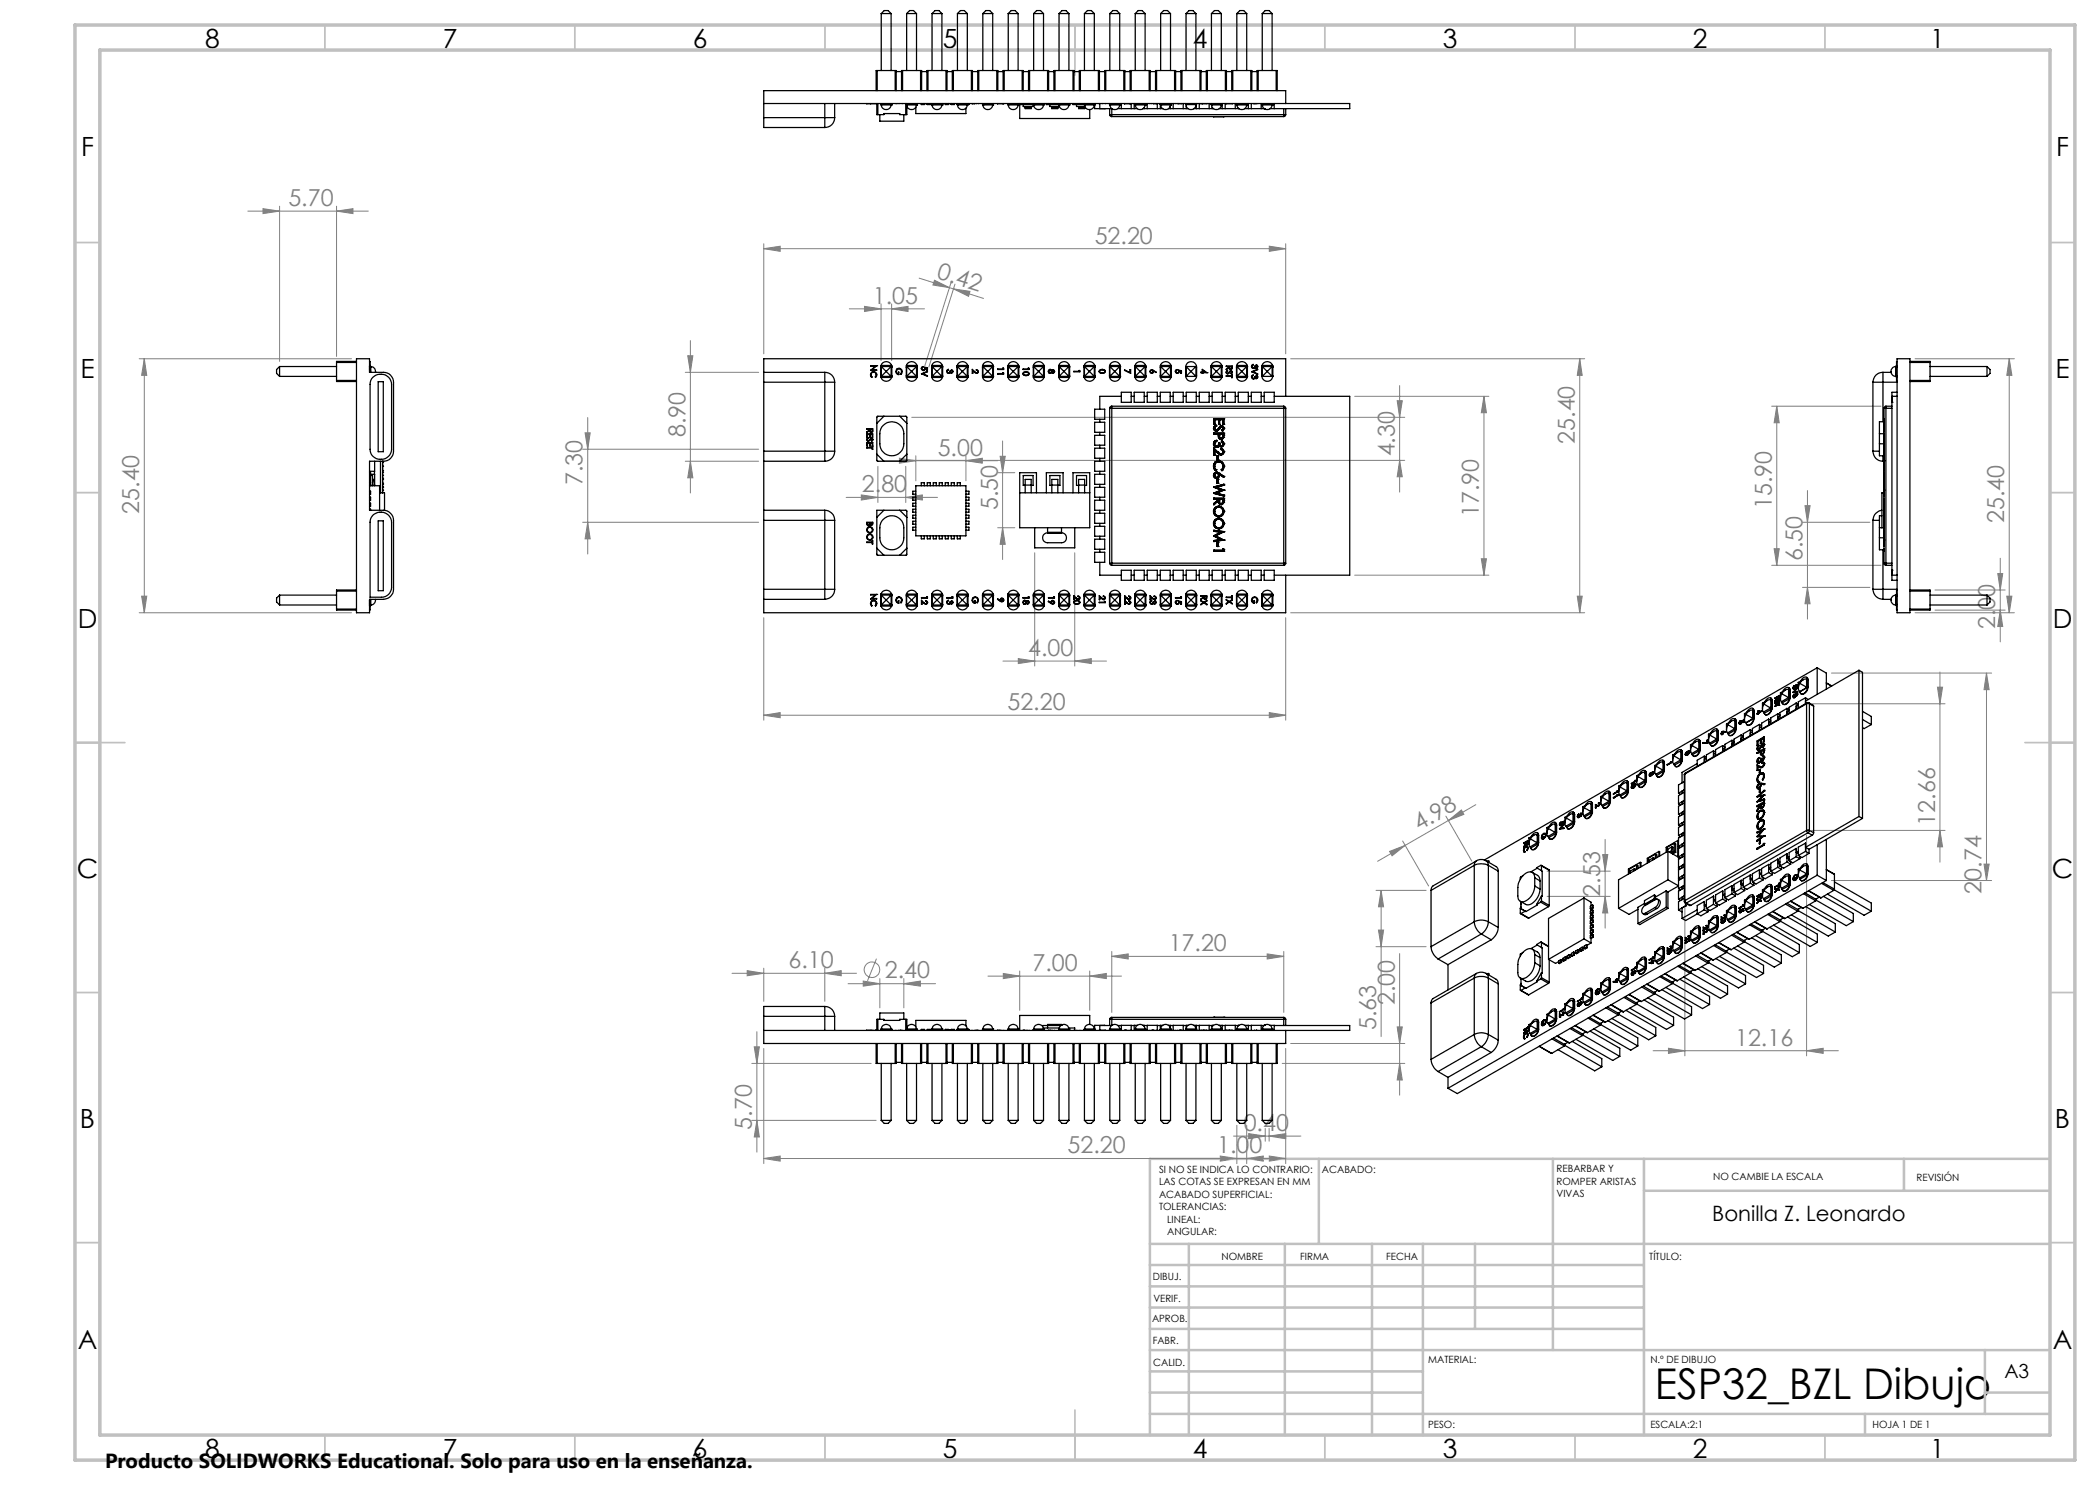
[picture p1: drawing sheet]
<svg xmlns="http://www.w3.org/2000/svg" width="420mm" height="297mm" viewBox="0 0 420 297" stroke-linecap="round" stroke-linejoin="round" font-family="sans-serif">
<defs><g id="words">
<text font-size="8.5" x="331" y="279.7">ESP32_BZL Dibujo</text>
<g font-size="5.3">
<text x="41" y="9.5">8</text>
<text x="88.5" y="9.5">7</text>
<text x="138.5" y="9.5">6</text>
<text x="188.5" y="9.5">5</text>
<text x="238.5" y="9.5">4</text>
<text x="288.5" y="9.5">3</text>
<text x="338.5" y="9.5">2</text>
<text x="386" y="9.5">1</text>
<text x="16.2" y="31.3">F</text>
<text x="411.2" y="31.3">F</text>
<text x="16.1" y="75.5">E</text>
<text x="411.1" y="75.5">E</text>
<text x="15.5" y="125.5">D</text>
<text x="410.5" y="125.5">D</text>
<text x="15.4" y="175.5">C</text>
<text x="410.4" y="175.5">C</text>
<text x="16" y="225.5">B</text>
<text x="411" y="225.5">B</text>
<text x="15.5" y="269.8">A</text>
<text x="410.5" y="269.8">A</text>
<text x="41" y="291.5">8</text>
<text x="88.5" y="291.5">7</text>
<text x="138.5" y="291.5">6</text>
<text x="188.5" y="291.5">5</text>
<text x="238.5" y="291.5">4</text>
<text x="288.5" y="291.5">3</text>
<text x="338.5" y="291.5">2</text>
<text x="386" y="291.5">1</text>
</g>
<g font-size="4.7" fill="#808080">
<text x="57.7" y="41.2">5.70</text>
<text x="218.9" y="48.7">52.20</text>
<text x="187.2" y="55.6" transform="rotate(17 187.2 55.6)">0.42</text>
<text x="174.6" y="60.7">1.05</text>
<text x="137.1" y="87.5" transform="rotate(-90 137.1 87.5)">8.90</text>
<text x="314.9" y="88.8" transform="rotate(-90 314.9 88.8)">25.40</text>
<text x="187.5" y="91.1">5.00</text>
<text x="278.9" y="91.3" transform="rotate(-90 278.9 91.3)">4.30</text>
<text x="116.5" y="97" transform="rotate(-90 116.5 97)">7.30</text>
<text x="172.4" y="98.5">2.80</text>
<text x="354.3" y="101.8" transform="rotate(-90 354.3 101.8)">15.90</text>
<text x="27.9" y="102.7" transform="rotate(-90 27.9 102.7)">25.40</text>
<text x="199.5" y="102.1" transform="rotate(-90 199.5 102.1)">5.50</text>
<text x="295.8" y="103.4" transform="rotate(-90 295.8 103.4)">17.90</text>
<text x="400.9" y="104.6" transform="rotate(-90 400.9 104.6)">25.40</text>
<text x="360.5" y="112.2" transform="rotate(-90 360.5 112.2)">6.50</text>
<text x="399.1" y="125.9" transform="rotate(-90 399.1 125.9)">2.00</text>
<text x="205.7" y="131.2">4.00</text>
<text x="201.5" y="142">52.20</text>
<text x="283.8" y="166.3" transform="rotate(-30 283.8 166.3)">4.98</text>
<text x="387" y="165.1" transform="rotate(-90 387 165.1)">12.66</text>
<text x="320" y="179.3" transform="rotate(-90 320 179.3)">2.53</text>
<text x="396.3" y="178.7" transform="rotate(-90 396.3 178.7)">20.74</text>
<text x="233.7" y="190.3">17.20</text>
<text x="157.7" y="193.6">6.10</text>
<text x="177" y="195.6">2.40</text>
<text x="206.5" y="194.2">7.00</text>
<text x="278.9" y="201" transform="rotate(-90 278.9 201)">2.00</text>
<text x="275.2" y="206" transform="rotate(-90 275.2 206)">5.63</text>
<text x="347" y="209.1">12.16</text>
<text x="150.4" y="225.9" transform="rotate(-90 150.4 225.9)">5.70</text>
<text x="248.7" y="226.2">0.40</text>
<text x="213.5" y="230.7">52.20</text>
<text x="243.4" y="230.7">1.00</text>
</g>
<text font-size="4.2" x="342.5" y="244.1">Bonilla Z. Leonardo</text>
<text font-size="4.1" x="21" y="293.7">Producto SOLIDWORKS Educational. Solo para uso en la enseñanza.</text>
<text font-size="3.9" x="400.9" y="275.5">A3</text>
<g font-size="2">
<text x="231.8" y="234.6">SI NO SE INDICA LO CONTRARIO:</text>
<text x="231.8" y="237.1">LAS COTAS SE EXPRESAN EN MM</text>
<text x="231.8" y="239.6">ACABADO SUPERFICIAL:</text>
<text x="264.4" y="234.6">ACABADO:</text>
<text x="311.3" y="234.5">REBARBAR Y</text>
<text x="311.3" y="237">ROMPER ARISTAS</text>
<text x="311.3" y="239.5">VIVAS</text>
<text x="342.6" y="236">NO CAMBIE LA ESCALA</text>
<text x="383.3" y="236.2">REVISIÓN</text>
<text x="231.8" y="242.1">TOLERANCIAS:</text>
<text x="233.4" y="244.6">LINEAL:</text>
<text x="233.4" y="247.1">ANGULAR:</text>
<text x="244.3" y="252">NOMBRE</text>
<text x="260" y="251.9">FIRMA</text>
<text x="277.2" y="251.9">FECHA</text>
<text x="329.9" y="251.9">TÍTULO:</text>
<text x="230.6" y="256.1">DIBUJ.</text>
<text x="230.7" y="260.3">VERIF.</text>
<text x="230.4" y="264.4">APROB.</text>
<text x="230.5" y="268.8">FABR.</text>
<text x="230.7" y="273.1">CALID.</text>
<text x="285.6" y="272.5">MATERIAL:</text>
<text x="330.1" y="272.5">N.º DE DIBUJO</text>
<text x="285.6" y="285.5">PESO:</text>
<text x="330.1" y="285.6">ESCALA:2:1</text>
<text x="374.5" y="285.6">HOJA 1 DE 1</text>
</g>
</g></defs>
<g fill="none" stroke="#808080" stroke-width=".2">
<path d="M49.6 42.2h24.1M52.6 41.7l3.3 .5-3.3 .5zM55.9 41.2v31.1M67.3 42.2l3.3-.5v1zM67.3 41.2v30.1M152.8 49.7l3.2-.5v1.1zM152.8 48.8v22M152.8 49.7h104.3M183.8 55.6l6.1 1.9M186.9 56.1l3 1.4-3.3-.5zM189.9 57.5l.8 .3M190.2 56.6l-5.2 16.6"/>
<path d="M190.7 57.8l6 1.9M190.7 57.8l3.3 .5-.3 1zM191 56.8l-5.2 16.6M253.9 49.2l3.2 .5-3.2 .6zM257.1 48.8v22M27.8 71.8h42.5M28.9 71.8l.5 3.3h-1.1zM28.9 71.8v50.8M137.1 74.5h14.6M137.5 71.2h1.1l-.5 3.3zM138.1 68.1v30.5M169.9 61.8h15"/>
<path d="M172.9 61.3l3.3 .5-3.3 .5zM176.2 60.8v11.3M178.3 61.8l3.3-.5v1zM178.3 60.8v11.3M258.1 71.8h58.8M270.9 79.3h26.9M279.9 77.1v21.3M296.8 79.3l.5 3.2h-1zM296.8 79.3v35.7M315.9 71.8l.5 3.3h-.9zM315.9 71.8v50.8M383 71.8h19.9"/>
<path d="M401.8 71.8l.6 3.3h-1zM401.8 71.8v50.8M116.5 89.8h35.2M117 86.6h1l-.5 3.2zM117.5 83.5v27.3M137.1 92.2h14.6M138.1 92.2l.5 3.4h-1.1zM169.2 99.5h18.3M172.3 99l3.3 .5-3.3 .5zM175.6 93.3v7.2M176.8 92.1h22.7M179.9 91.6l3.3 .5-3.3 .5z"/>
<path d="M181.2 99.5l3.3-.5v1zM181.2 93.3v7.2M182.4 92.1h98.6M182.4 83.5h98.6M183.2 91.2v5M193.2 92.1l3.3-.5v1zM193.2 91.2v5M199.5 94.5h3.5M200 91.3h1l-.5 3.2zM200.5 88.2v23.7M279.4 80.1h1.1l-.6 3.4zM279.9 92.1l.6 3.3h-1.1z"/>
<path d="M354.3 81.2h21.9M355.4 81.2l.4 3.4h-1zM355.4 81.2v31.9M361.5 98.1v25.7M28.3 119.2h1.1l-.5 3.4zM116.5 104.5h35.2M117.5 104.5l.5 3.3h-1zM199.5 105.5h3.5M200.5 105.5l.5 3.4h-1zM206.9 110.6v22.6M214.9 110.6v22.6M270.9 115h26.9"/>
<path d="M296.3 111.8h1l-.5 3.2zM315.5 119.2h.9l-.5 3.4zM354.3 113.1h21.9M354.8 109.7h1l-.4 3.4zM360.5 117.5h13.5M360.5 104.5h13.5M361 101.1h1l-.5 3.4zM361.5 117.5l.5 3.3h-1zM387 118h14M399.6 114.7h.9l-.5 3.3zM400.1 111.7v16.7M401.4 119.2h1l-.6 3.4z"/>
<path d="M27.8 122.6h42.5M152.8 123.5v20.5M200.6 132.2h20.7M203.7 131.7l3.2 .5-3.2 .5zM214.9 132.2l3.4-.5v1zM257.1 123.5v20.5M258.1 122.6h58.8M366.3 134.6h32M383 122.6h19.9M387 122h14M387.5 137.4h1l-.5 3.4zM388 134.4v38"/>
<path d="M397.3 134.6l.5 3.3h-1zM397.3 134.6v41.5M400 122l.5 3.3h-.9zM152.8 143l3.2-.5v1zM152.8 143h104.3M253.9 142.5l3.2 .5-3.2 .5zM362.3 140.8h26.7M275.2 178.1h10M276.2 178.1l.5 3.3h-1zM276.2 178.1v29.2M277.9 170.3l3.1-1.2-2.6 2.1zM280.5 168.2l5.2 9"/>
<path d="M281 169.1l-5.5 3.2M289.2 163.2l5.2 9M289.7 164.1l2.6-2.1 .5 .9zM295.2 160.9l-14.2 8.2M309.4 179.3h12.7M309.4 174.2h12.7M320.5 170.9h1.1l-.6 3.3zM321 179.3l.6 3.3h-1.1zM321 167.9v17.7M361.3 167.1v44.1M362.3 166.1h26.7M366.3 176.1h32"/>
<path d="M388 166.1l.5 3.3h-1zM396.8 172.8h1l-.5 3.3zM146.4 194.7h24.9M149.4 194.1l3.4 .6-3.4 .5zM152.8 193.6v6.7M165 194.7l3.2-.6v1.1zM165 193.6v6.7M169.6 196.7h17.5M172.6 196.2l3.4 .5-3.4 .5zM175.3 191.7l-1.8 4.5M176 195.7v5.9M180.8 196.7l3.3-.5v1z"/>
<path d="M180.8 195.7v5.9M197.6 195.2h26.7M200.7 194.7l3.2 .5-3.2 .5zM203.9 194.2v7.9M217.9 195.2l3.4-.5v1zM217.9 194.2v7.9M222.4 191.3l3.2-.5v1zM222.4 190.3v12.2M222.4 191.3h34.4M253.4 190.8l3.4 .5-3.4 .5zM256.8 190.3v12.2M275.2 189.3h10"/>
<path d="M275.7 186h1l-.5 3.3zM279.9 190.7v28.3M337 181.1v30.1M150.4 212.7h23.8M150.8 209.4h1.1l-.5 3.3zM151.4 206.3v24.1M152.8 209.7v23M256.4 212.7h24.6M257.1 209.7v23M258.1 208.7h22.9M279.4 205.4h1.1l-.6 3.3zM279.9 212.7l.6 3.3h-1.1z"/>
<path d="M330.6 210.1h37.1M333.7 209.7l3.3 .4-3.3 .6zM361.3 210.1l3.3-.4v1zM150.4 224.1h24.8M151.4 224.1l.5 3.3h-1.1zM152.8 231.7l3.2-.5v1zM152.8 231.7h104.3M244.1 231.2l3.3 .5-3.3 .5zM246.7 227.2h13.5M247.4 225.1v7.6M249.3 231.7l3.4-.5v1zM249.3 225.1v7.6"/>
<path d="M249.7 226.7l3.3 .5-3.3 .5zM253 225.7v2.5M253.8 227.2l3.3-.5v1zM253.8 225.7v2.5M253.9 231.2l3.2 .5-3.2 .5z"/>
<circle cx="174.4" cy="193.9" r="1.55"/>
</g>
<g fill="none" stroke="#c0c0c0" stroke-width=".35">
<path d="M65 5v5M115 5v5M165 5v5M215 5v10M265 5v5M315 5v5M365 5v5M15 48.5h5M410 48.5h5M15 98.5h5M410 98.5h5M15 148.5h10"/>
<path d="M405 148.5h10M15 198.5h5M410 198.5h5M15 248.5h5M410 248.5h5M65 287v5M115 287v5M165 287v5M215 282v10M265 287v5M315 287v5M365 287v5"/>
</g>
<g fill="none" stroke="#c0c0c0" stroke-width=".5">
<path d="M263.8 231.8v17M310.6 231.8v38.2M328.8 231.8v55.2M328.8 238.2h81.2M380.8 231.8v6.4M410 231.8h-180v55.2M230 248.8h180M230 257.3h98.8M230 253h98.8M237.8 248.8v38.2M257 248.8v38.2M274.4 248.8v38.2"/>
<path d="M284.6 248.8v38.2M295 248.8v17M230 265.8h98.8M230 261.5h98.8M230 278.5h54.6M230 274.3h54.6M230 270h180M397 278.5h13M397 270v12.8M230 282.8h180M373 282.8v4.2"/>
</g>
<path d="M15 5h400v287h-400zM20 10h390v277h-390z" fill="none" stroke="#c0c0c0" stroke-width=".7"/>
<g fill="#808080">
<path d="M253.9 49.2l3.2 .5-3.2 .6zM152.8 49.7l3.2-.5v1.1zM193.2 92.1l3.3-.5v1zM179.9 91.6l3.3 .5-3.3 .5zM253.8 227.2l3.3-.5v1zM249.7 226.7l3.3 .5-3.3 .5zM67.3 42.2l3.3-.5v1zM52.6 41.7l3.3 .5-3.3 .5z"/>
<path d="M152.8 143l3.2-.5v1zM253.9 142.5l3.2 .5-3.2 .5zM172.9 61.3l3.3 .5-3.3 .5zM178.3 61.8l3.3-.5v1zM203.7 131.7l3.2 .5-3.2 .5zM214.9 132.2l3.4-.5v1zM172.3 99l3.3 .5-3.3 .5zM181.2 99.5l3.3-.5v1zM244.1 231.2l3.3 .5-3.3 .5zM249.3 231.7l3.4-.5v1zM152.8 231.7l3.2-.5v1zM253.9 231.2l3.2 .5-3.2 .5zM200.7 194.7l3.2 .5-3.2 .5zM217.9 195.2l3.4-.5v1zM149.4 194.1l3.4 .6-3.4 .5zM165 194.7l3.2-.6v1.1zM172.6 196.2l3.4 .5-3.4 .5zM180.8 196.7l3.3-.5v1zM222.4 191.3l3.2-.5v1zM253.4 190.8l3.4 .5-3.4 .5zM333.7 209.7l3.3 .4-3.3 .6zM361.3 210.1l3.3-.4v1z"/>
<path d="M289.7 164.1l2.6-2.1 .5 .9zM277.9 170.3l3.1-1.2-2.6 2.1z"/>
<path d="M388 166.1l.5 3.3h-1zM387.5 137.4h1l-.5 3.4z"/>
<path d="M361.5 117.5l.5 3.3h-1zM361 101.1h1l-.5 3.4zM396.8 172.8h1l-.5 3.3zM397.3 134.6l.5 3.3h-1z"/>
<path d="M296.3 111.8h1l-.5 3.2zM296.8 79.3l.5 3.2h-1zM315.5 119.2h.9l-.5 3.4zM315.9 71.8l.5 3.3h-.9zM279.9 92.1l.6 3.3h-1.1zM279.4 80.1h1.1l-.6 3.4zM401.4 119.2h1l-.6 3.4zM401.8 71.8l.6 3.3h-1zM279.9 212.7l.6 3.3h-1.1zM279.4 205.4h1.1l-.6 3.3zM321 179.3l.6 3.3h-1.1zM320.5 170.9h1.1l-.6 3.3z"/>
<path d="M117 86.6h1l-.5 3.2zM117.5 104.5l.5 3.3h-1zM137.5 71.2h1.1l-.5 3.3zM138.1 92.2l.5 3.4h-1.1zM200 91.3h1l-.5 3.2zM200.5 105.5l.5 3.4h-1zM355.4 81.2l.4 3.4h-1zM354.8 109.7h1l-.4 3.4zM399.6 114.7h.9l-.5 3.3zM400 122l.5 3.3h-.9zM150.8 209.4h1.1l-.5 3.3zM151.4 224.1l.5 3.3h-1.1zM276.2 178.1l.5 3.3h-1zM275.7 186h1l-.5 3.3zM28.9 71.8l.5 3.3h-1.1zM28.3 119.2h1.1l-.5 3.4z"/>
<path d="M186.9 56.1l3 1.4-3.3-.5zM190.7 57.8l3.3 .5-.3 1z"/>
</g>
<g fill="none" stroke="#000" stroke-width=".25">
<path d="M175.4 14.1h-.2v4M175.4 14.1v4M175.4 14.1h3.6M176.2 2.7v11.4M176.2 2.7h2M176.2 2.7l.6-.6h.8l.6 .6M178.2 2.7v11.4M179 14.1h.2v4M179 14.1v4M179.2 14.3h1.1M180.5 14.1h-.2v4M180.5 14.1v4"/>
<path d="M180.5 14.1h3.6M181.3 2.7v11.4M181.3 2.7h2M181.3 2.7l.6-.6h.8l.6 .6M183.3 2.7v11.4M184.1 14.1h.2v4M184.1 14.1v4M184.3 14.3h1.1M185.6 14.1h-.2v4M185.6 14.1v4M185.6 14.1h3.6M186.4 2.7v11.4"/>
<path d="M186.4 2.7h2M186.4 2.7l.6-.6h.8l.6 .6M188.4 2.7v11.4M189.2 14.1h.2v4M189.2 14.1v4M189.4 14.3h1.1M190.7 14.1h-.2v4M190.7 14.1v4M190.7 14.1h3.6M191.5 2.7v11.4M191.5 2.7h2M191.5 2.7l.6-.6h.8l.6 .6"/>
<path d="M193.5 2.7v11.4M194.3 14.1h.2v4M194.3 14.1v4M194.5 14.3h1M195.8 14.1h-.3v4M195.8 14.1v4M195.8 14.1h3.6M196.6 2.7v11.4M196.6 2.7h1.9M196.6 2.7l.6-.6h.7l.6 .6M198.5 2.7v11.4M199.4 14.1h.2v4"/>
<path d="M199.4 14.1v4M199.6 14.3h1M200.8 14.1h-.2v4M200.8 14.1v4M200.8 14.1h3.6M201.6 2.7v11.4M201.6 2.7h2M201.6 2.7l.6-.6h.8l.6 .6M203.6 2.7v11.4M204.4 14.1h.2v4M204.4 14.1v4M204.6 14.3h1.1"/>
<path d="M205.9 14.1h-.2v4M205.9 14.1v4M205.9 14.1h3.6M206.7 2.7v11.4M206.7 2.7h2M206.7 2.7l.6-.6h.8l.6 .6M208.7 2.7v11.4M209.5 14.1h.2v4M209.5 14.1v4M209.7 14.3h1.1M211 14.1h-.2v4M211 14.1v4"/>
<path d="M211 14.1h3.6M211.8 2.7v11.4M211.8 2.7h2M211.8 2.7l.6-.6h.8l.6 .6M213.8 2.7v11.4M214.6 14.1h.2v4M214.6 14.1v4M214.8 14.3h1.1M216.1 14.1h-.2v4M216.1 14.1v4M216.1 14.1h3.6M216.9 2.7v11.4"/>
<path d="M216.9 2.7h2M216.9 2.7l.6-.6h.8l.6 .6M218.9 2.7v11.4M219.7 14.1h.2v4M219.7 14.1v4M219.9 14.3h1M221.2 14.1h-.3v4M221.2 14.1v4M221.2 14.1h3.6M222 2.7v11.4M222 2.7h1.9M222 2.7l.6-.6h.7l.6 .6"/>
<path d="M223.9 2.7v11.4M224.8 14.1h.2v4M224.8 14.1v4M225 14.3h1M226.2 14.1h-.2v4M226.2 14.1v4M226.2 14.1h3.6M227 2.7v11.4M227 2.7h2M227 2.7l.6-.6h.8l.6 .6M229 2.7v11.4M229.8 14.1h.2v4"/>
<path d="M229.8 14.1v4M230 14.3h1.1M231.3 14.1h-.2v4M231.3 14.1v4M231.3 14.1h3.6M232.1 2.7v11.4M232.1 2.7h2M232.1 2.7l.6-.6h.8l.6 .6M234.1 2.7v11.4M234.9 14.1h.2v4M234.9 14.1v4M235.1 14.3h1.1"/>
<path d="M236.4 14.1h-.2v4M236.4 14.1v4M236.4 14.1h3.6M237.2 2.7v11.4M237.2 2.7h2M237.2 2.7l.6-.6h.8l.6 .6M239.2 2.7v11.4M240 14.1h.2v4M240 14.1v4M240.2 14.3h1.1M241.5 14.1h-.2v4M241.5 14.1v4"/>
<path d="M241.5 14.1h3.6M242.3 2.7v11.4M242.3 2.7h2M242.3 2.7l.6-.6h.8l.6 .6M244.3 2.7v11.4M245.1 14.1h.2v4M245.1 14.1v4M245.3 14.3h1M246.6 14.1h-.3v4M246.6 14.1v4M246.6 14.1h3.6M247.4 2.7v11.4"/>
<path d="M247.4 2.7h1.9M247.4 2.7l.6-.6h.7l.6 .6M249.3 2.7v11.4M250.2 14.1h.2v4M250.2 14.1v4M250.4 14.3h1M251.6 14.1h-.2v4M251.6 14.1v4M251.6 14.1h3.6M252.4 2.7v11.4M252.4 2.7h2M252.4 2.7l.6-.6h.8l.6 .6"/>
<path d="M254.4 2.7v11.4M255.2 14.1h.2v4M255.2 14.1v4M152.8 23.5v2h12.2M152.8 20.7h117.1v1h-15.9M152.8 23.5h12.2M165 23.5h1.9M165 23.5v2M165 20.7v2.8M166.9 23.5a1.93 1.93 0 0 1-1.9 2M166.9 20.7v2.8M173.3 20.7h.1"/>
<path d="M173.4 20.7h.7M174.1 20.7h.1M174.1 20.7h1.2M175.3 20.7l.1 2.2h.2M175.6 20.7v2.2M175.6 22.9h1.2v-.2h3.2v.2h1.2M176 22.9v1.3h4.8v-1.3M176.2 20.8h.1M176.2 20.8v.1M176.2 20.7v.1M176.2 20.8h2.1M176.2 20.8v.2"/>
<path d="M176.2 21h.1M176.2 21a.99 .99 0 0 0 1 .9 .99 .99 0 0 0 1-.9M176.2 21h2M178.2 21h.1M178.3 20.8h.1M178.3 20.8l-.1 .2M178.4 20.8l-.2 .2M178.4 20.7v.1M179.2 20.7h.1M179.4 20.7h.1M179.8 20.7h.1M180.4 20.7h.1"/>
<path d="M181.2 20.7v2.2M181.3 20.8v.2M181.3 20.8h.1M181.3 20.7v.1M181.3 20.8h2.1M181.3 21h.1M181.3 21a.99 .99 0 0 0 1 .9 .99 .99 0 0 0 1-.9M181.3 21h2M181.4 21.2v1.7h-.2M183.2 21.4v1.3h10v-1M183.3 21h.1M183.4 20.8h.1"/>
<path d="M183.4 20.8l-.1 .2M183.4 20.7v.1M184.3 20.7v.2h.6v-.2M184.6 20.7h.1M184.7 20.7h.1M184.9 20.7h.6M186.1 20.7v.2h-.6v-.2M186.3 20.8h.1M186.3 20.8l.1 .1M186.3 20.7v.1M186.4 20.8h2.1M186.4 20.8v.2"/>
<path d="M186.4 21h.1M186.4 21a.99 .99 0 0 0 1 .9 .99 .99 0 0 0 1-.9M186.4 21h2M188.4 21h.1M188.5 20.8l-.1 .1M188.5 20.8h.1M188.5 20.8l-.1 .2M188.5 20.7v.1M189.1 20.7v.2h.6v-.2M189.3 20.7h.1M189.7 20.7h.1M190 20.7h.1"/>
<path d="M190.3 20.7v.2h.6v-.2M190.3 20.7h.1M190.6 20.7h.1M191.4 20.8l.1 .1M191.4 20.8h.1M191.4 20.7v.1M191.5 20.8h2.1M191.5 20.8v.2M191.5 21h.1M191.5 21a.99 .99 0 0 0 1 .9 .99 .99 0 0 0 1-.9M191.5 21h2M193.5 21h.1"/>
<path d="M193.6 20.8h.1M193.6 20.8l-.1 .2M193.6 20.7v.1M193.8 20.7v.2h-.3M194.4 20.7h.1M194.5 20.7h.4M195.3 20.7h.1M195.7 20.7h.1M196.5 20.8v.1M196.5 20.8h.1M196.5 20.7v.1M196.5 20.8h2.1"/>
<path d="M196.5 20.8l.1 .2M196.6 21h.1M196.6 21a.99 .99 0 0 0 1 .9 .99 .99 0 0 0 .9-.9M196.6 21h1.9M198.5 21h.1M198.6 20.8h.1M198.6 20.8l-.1 .2M198.7 20.8l-.2 .2M198.7 20.7v.1M199.5 20.7h1.2M199.5 20.7h.1M200.6 20.7h.1"/>
<path d="M201.6 20.8v.2M201.6 20.8h.1M201.6 20.7v.1M201.6 20.8h2.1M201.6 21h.1M201.6 21a.99 .99 0 0 0 1 .9 .99 .99 0 0 0 1-.9M201.6 21h2M203.6 21h.1M203.7 20.8h.1M203.7 20.8l-.1 .2M203.8 20.8l-.2 .2M203.8 20.7v.1"/>
<path d="M203.9 20.7v3h14v-1.8M204.6 20.7h1.2M204.6 20.9v.4h2v-.4M205 21.3v.4h1.2v-.4M205 21.5h1.2M205.7 20.7h.1M205.8 20.7h.1M206.7 20.8l-2.8 .1M206.7 20.8h.1M206.7 20.7v.1M206.7 20.8h2.1M206.7 20.8v.2"/>
<path d="M206.7 21h.1M206.7 21a.99 .99 0 0 0 1 .9 .99 .99 0 0 0 1-.9M206.7 21h2M208.7 21h.1M208.8 20.8h.1M208.8 20.8l-.1 .2M208.8 20.7v.1M209.3 20.7v.2l2.4-.1M209.7 20.7h.1M210 20.9v.4h1.9M210 20.7h.1M210.4 20.7h.1"/>
<path d="M210.4 21.3v.4h1.2v-.4M210.4 21.5h1.2M210.6 20.7h.1M210.9 20.7h.1M211.7 20.8h.1M211.7 20.7v.1M211.8 20.8h2.1M211.8 20.8v.2M211.8 21h.1M211.8 21a.99 .99 0 0 0 1 .9 .99 .99 0 0 0 1-.9M211.8 21h2M213.8 21h.1"/>
<path d="M213.9 20.8h.1M213.9 20.8l-.1 .2M213.9 20.7v.1M214.6 20.7v.2l2.2-.1M214.8 20.7h1.2M215.3 20.9v.4h1.7M215.7 21.3v.4h1.2v-.4M215.7 21.5h1.2M215.8 20.7h.1M216.8 20.8h.1M216.8 20.7v.1M216.9 20.8h2.1"/>
<path d="M216.9 20.8v.2M216.9 21h.1M216.9 21a.99 .99 0 0 0 1 .9 .99 .99 0 0 0 1-.9M216.9 21h2M218.9 21h.1M218.9 20.8v.9h3.5v1.2M219 20.8h.1M219 20.8l-.1 .2M219 20.7v.1M219.8 20.7h.1M220 20.7v1M220.5 20.7h.1"/>
<path d="M220.9 21.7h.1M221.1 20.7h.1M221.9 20.8l.1 .2M221.9 20.8h.1M221.9 20.7v.1M221.9 20.8h2.1M221.9 22.9h.5M221.9 22.9l.2 .3 .3 .1M221.9 21.7v1.2M222 21h.1M222 21a.99 .99 0 0 0 1 .9 .99 .99 0 0 0 .9-.9M222 21h1.9"/>
<path d="M222.4 22.9v.4M222.4 22.9h34.4M222.4 23.3h34.4M223.6 21.7h3.9M223.9 21h.1M224 20.8h.1M224 20.8l-.1 .2M224.1 20.8l-.2 .2M224.1 20.7v.1M224.3 20.7v1M224.9 20.7h1.2M224.9 20.7h.1"/>
<path d="M226 20.7h.1M226.2 20.7v1M226.8 20.7v1M227 20.8v.2M227 20.8h.1M227 20.7v.1M227 20.8h2.1M227 21h.1M227 21a.99 .99 0 0 0 1 .9 .99 .99 0 0 0 1-.9M227 21h2M228.6 21.7h4M228.8 21.5v.2"/>
<path d="M229 21h.1M229.1 20.8h.1M229.1 20.8l-.1 .2M229.2 20.8l-.2 .2M229.2 20.7v.1M229.4 20.7v1M230 20.7h.1M230.3 20.7h.1M230.7 20.7h.5M231.5 20.7v1M232.1 20.7v1M232.1 20.8v.1"/>
<path d="M232.1 20.8h2.1M232.1 20.8v.2M232.1 21h.1M232.1 21a.99 .99 0 0 0 1 .9 .99 .99 0 0 0 1-.9M232.1 21h2M233.7 21.7h3.9M234 21.3v.4M234.1 21h.1M234.2 20.8h.1M234.2 20.8l-.1 .2M234.2 20.7v.1M234.6 20.7v1"/>
<path d="M235.1 20.7h.1M235.4 20.7h.1M235.5 20.7h.1M235.7 20.7h.6M236.6 20.7v1M237.1 20.7v.1h2.2v-.1M237.2 20.9a.99 .99 0 0 0 1 1 .99 .99 0 0 0 1-1M237.2 20.8v.1M237.2 20.9h2M237.2 21.2v.5M238.8 21.7h3.9M239.2 20.8v.1"/>
<path d="M239.3 20.8v.9M239.9 20.7v1M240.2 20.7h1.2M240.5 20.7h.1M241.8 20.7v1M242.2 20.8h.1M242.2 20.8l.1 .1M242.2 20.7v.1M242.3 20.8h2.1M242.3 20.8v.2M242.3 21h.1M242.3 21a.99 .99 0 0 0 1 .9 .99 .99 0 0 0 1-.9"/>
<path d="M242.3 21h2M242.4 21.5v.2M242.7 23.3v.1M242.7 23.3h2.1M243.8 21.7h4M244.3 21h.1M244.4 20.8h.1M244.4 20.8l-.1 .2M244.4 20.7v.1M244.4 20.7v1M244.8 23.3v.1M245 20.7v1"/>
<path d="M245.2 20.7h.1M245.3 20.7h1.2M246.5 20.7h.1M247.1 20.7v1M247.3 20.8h.1M247.3 20.8v.1M247.3 20.7v.1M247.3 20.8h2.1M247.3 20.8l.1 .2M247.4 21h.1M247.4 21a.99 .99 0 0 0 1 .9 .99 .99 0 0 0 .9-.9M247.4 21h1.9"/>
<path d="M247.7 21.6v.1M248.9 21.7h4M249.3 21h.1M249.4 20.8h.1M249.4 20.8l-.1 .2M249.5 20.8l-.2 .2M249.5 20.7v.1M249.7 20.7v1M250.3 20.7v1M250.3 20.7h.1M250.6 20.7h.1M250.7 20.7h.1"/>
<path d="M250.9 20.7h.1M251.2 20.7h.1M251.6 20.7h.1M252.2 20.7v1M252.4 20.8h.1M252.4 20.8v.1M252.4 20.7v.1M252.4 20.8h2.1M252.4 20.8v.2M252.4 21h.1M252.4 21a.99 .99 0 0 0 1 .9 .99 .99 0 0 0 1-.9M252.4 21h2"/>
<path d="M252.8 21.7h.1M254.4 21h.1M254.5 20.8h.1M254.5 20.8l-.1 .2M254.6 20.8l-.2 .2M254.6 20.7v.1M254.8 20.7v1M256.8 22.9h.3M256.8 22.9v.4M256.8 21.7v1.2M257.1 22.9l-.1 .3-.2 .1M257.1 20.7v-2.6h-104.3v5.4"/>
<path d="M257.1 21.7v1.2M55.9 73.3h11.4M55.9 75.3h11.4M55.9 73.3l-.6 .6v.8l.6 .6M55.9 73.3v2M67.3 76.1v.2h4M67.3 76.1h4M67.3 72.5h4M67.3 72.5v3.6M71.3 71.8h2.6v2.7h2.8a1.99 1.99 0 0 1 2 1.9v13.8a1.99 1.99 0 0 1-2 2h-2.8v9.9h2.8a2.05 2.05 0 0 1 2 2v13.8a2.05 2.05 0 0 1-2 2h-2.8v2.7h-2.6zM71.3 72.3h-4v.2M73.9 74h.1"/>
<path d="M73.9 74.1h.1M73.9 73.2h.1M73.9 73.3h.1M73.9 74.3h.1M73.9 74.3v.2M73.9 72.3h.1v.8M73.9 73.4h.1M74 73.4h.2M74 73.1v.3M74 73.1l.2 .2M74 73.4v1.1M74.2 73.3v.1"/>
<path d="M74.2 73.3a1.04 1.04 0 0 1 .9 1.2M74.2 73.4v1.1M74.6 75.5a2.2 2.2 0 0 1 2.3-.5 2.2 2.2 0 0 1 1.4 1.9v12.9a2.16 2.16 0 0 1-2.1 2.1 2.16 2.16 0 0 1-2.2-2.1v-12.9a1.91 1.91 0 0 1 .6-1.4zM75.6 76.3h1.1v14h-1.1zM152.8 74.5v1.9M152.8 74.5h12.2M152.8 76.4h12.2M152.8 74.5v-2.7h104.3v7.5M152.8 76.4v13.8M165 74.5v1.9M165 76.4h1.9M165 74.5a1.93 1.93 0 0 1 1.9 1.9"/>
<path d="M165 76.4v13.8M166.9 76.4v13.8M174.1 73.2h1.2l-.9 .8h.9v.1h-1.2l1-.8h-1zM174.3 74.5a.65 .65 0 0 1 .9 .1 .65 .65 0 0 1-.1 .9l-.1-.1a.53 .53 0 0 0 .1-.8 .53 .53 0 0 0-.8 0 .53 .53 0 0 0 .1 .8l-.1 .1a.64 .64 0 0 1 0-1zM175.3 73.2h.1M176.2 73.4h.1M176.2 75.2v.3M176.2 75.2h.1M176.2 73.4v1.8M176.2 73.1v.2M176.2 73.1v.3M176.2 75.5a1.11 1.11 0 0 0 1.1 .8 1.11 1.11 0 0 0 1-.8"/>
<path d="M176.2 73.1a1.11 1.11 0 0 1 1.1-.8 1.11 1.11 0 0 1 1 .8M176.2 73.1h2.1M176.2 75.5h2.1M176.2 73.3l1 1M176.2 75.2v.1M176.2 73.3v.1M176.2 73.3h.1M176.2 75.3v.2M176.2 73.3h2M176.2 75.3h2M176.2 75.3h.1M177.2 74.3l-1 1"/>
<path d="M177.2 74.3l1 1M178.2 73.3l-1 1M178.2 73.3h.1M178.2 75.2v.1M178.2 75.3h.1M178.2 75.2h.2M178.2 75.3l.1 .2M178.2 73.4h.2M178.2 73.3v1.9M178.3 73.1l.1 .3M178.3 73.1l-.1 .2M178.4 75.2l-.1 .3"/>
<path d="M178.4 73.4v1.8M179.4 73.8a.67 .67 0 0 1 .9 .1 .67 .67 0 0 1-.1 1l-.1-.1a.53 .53 0 0 0 .1-.9 .53 .53 0 0 0-.8 .1 .53 .53 0 0 0 .3 .8v-.4h.1v.5a.64 .64 0 0 1-.6-.4 .64 .64 0 0 1 .2-.7zM181.3 73.4h.1M181.3 75.2v.3M181.3 75.2h.1M181.3 73.4v1.8M181.3 73.1v.2M181.3 73.1v.3M181.3 75.5a1.11 1.11 0 0 0 1.1 .8 1.11 1.11 0 0 0 1-.8M181.3 73.1a1.11 1.11 0 0 1 1.1-.8 1.11 1.11 0 0 1 1 .8M181.3 73.1h2.1M181.3 75.5h2.1"/>
<path d="M181.3 75.2v.1M181.3 73.3v.1M181.3 73.3h.1M181.3 73.3l1 1M181.3 75.3v.2M181.3 75.3h.1M181.3 73.3h2M181.3 75.3h2M182.3 74.3l-1 1M182.3 74.3l1 1M183.3 73.3l-1 1M183.3 73.3h.1"/>
<path d="M183.3 75.2v.1M183.3 75.3h.1M183.3 75.3l.1 .2M183.3 75.2h.1M183.3 73.4h.1M183.3 73.3v1.9M183.4 73.1l-.1 .2M183.4 73.1v.3M183.4 75.2v.3M183.4 73.4v1.8M184.3 74.8h.1M184.3 74.8l1.2-.5-1 .5 1 .3v.2z"/>
<path d="M184.4 73.4l.2-.1a.38 .38 0 0 0-.2 .4 .38 .38 0 0 0 .3 .3l.2-.1v-.5l.6 .2v.4h-.2v-.3l-.3-.1a.41 .41 0 0 1-.5 .5 .41 .41 0 0 1-.1-.7zM186.3 73.4h.1M186.3 75.2l.1 .3M186.3 75.2h.1M186.3 73.4v1.8M186.4 73.1v.2M186.4 73.1l-.1 .3M186.4 73.1a1.11 1.11 0 0 1 1-.8 1.11 1.11 0 0 1 1.1 .8M186.4 75.5a1.11 1.11 0 0 0 1 .8 1.11 1.11 0 0 0 1.1-.8M186.4 73.1h2.1M186.4 75.5h2.1M186.4 73.3l1 1"/>
<path d="M186.4 75.2v.1M186.4 73.3v.1M186.4 73.3h.1M186.4 75.3v.2M186.4 73.3h2M186.4 75.3h2M186.4 73.4v1.8M186.4 75.3h.1M187.4 74.3l1 1M187.4 74.3l-1 1M188.4 73.3l-1 1M188.4 73.3h.1"/>
<path d="M188.4 75.2v.1M188.4 75.3h.1M188.4 75.2h.1M188.4 75.3l.1 .2M188.4 73.4h.1M188.4 73.3v1.9M188.5 73.1v.3M188.5 73.1l-.1 .2M188.5 75.2v.3M188.5 73.4v1.8M189.4 74l.3-.1a.36 .36 0 0 0-.3 .3 .36 .36 0 0 0 .4 .4l.2-.4 .2 .3a.29 .29 0 0 0 .3-.3 .29 .29 0 0 0-.2-.3 .37 .37 0 0 1 .2 .6 .37 .37 0 0 1-.5 .1 .4 .4 0 0 1-.6-.1 .4 .4 0 0 1 0-.5zM191.4 73.4h.1"/>
<path d="M191.4 75.2l.1 .3M191.4 75.2h.1M191.4 73.4v1.8M191.5 73.1v.2M191.5 73.1l-.1 .3M191.5 73.1a1.11 1.11 0 0 1 1-.8 1.11 1.11 0 0 1 1.1 .8M191.5 75.5a1.11 1.11 0 0 0 1 .8 1.11 1.11 0 0 0 1.1-.8M191.5 73.1h2.1M191.5 75.5h2.1M191.5 73.3l1 1M191.5 75.2v.1M191.5 73.3v.1"/>
<path d="M191.5 73.3h.1M191.5 75.3v.2M191.5 73.3h2M191.5 75.3h2M191.5 73.4v1.8M191.5 75.3h.1M192.5 74.3l1 1M192.5 74.3l-1 1M193.5 73.3l-1 1M193.5 73.3h.1M193.5 75.2v.1M193.5 75.3h.1"/>
<path d="M193.5 73.4h.1M193.5 75.3l.1 .2M193.5 75.2h.1M193.5 73.3v1.9M193.6 73.1l-.1 .2M193.6 73.1v.3M193.6 75.2v.3M193.6 73.4v1.8M194.5 73.9l.6 .6a.26 .26 0 0 0 .4-.1 .26 .26 0 0 0-.2-.4v-.1a.4 .4 0 0 1 .4 .4 .4 .4 0 0 1-.4 .4 .4 .4 0 0 1-.4-.3l-.3-.2v.5h-.1zM196.5 73.4h.1M196.5 75.2v.3M196.5 75.2h.1"/>
<path d="M196.5 73.4v1.8M196.5 73.1l.1 .2M196.5 73.1v.3M196.5 75.5a1.11 1.11 0 0 0 1.1 .8 1.11 1.11 0 0 0 1-.8M196.5 73.1a1.11 1.11 0 0 1 1.1-.8 1.11 1.11 0 0 1 1 .8M196.5 73.1h2.1M196.5 75.5h2.1M196.6 73.3l1 1M196.6 75.2v.1M196.6 73.3v.1M196.6 73.3h.1M196.6 75.3l-.1 .2"/>
<path d="M196.6 73.3h1.9M196.6 75.3h1.9M196.6 73.4v1.8M196.6 75.3h.1M197.6 74.3l.9 1M197.6 74.3l-1 1M198.5 73.3l-.9 1M198.5 73.3h.1M198.5 75.2v.1M198.5 75.3h.1M198.5 75.2h.2M198.5 75.3l.1 .2"/>
<path d="M198.5 73.4h.2M198.5 73.3v1.9M198.6 73.1l.1 .3M198.6 73.1l-.1 .2M198.7 75.2l-.1 .3M198.7 73.4v1.8M199.5 74.7h1.1v-.2l.1 .3h-1.2zM199.5 73.8h1.1v-.2l.1 .1v.2h-1.2zM201.6 73.4h.1M201.6 75.2v.3M201.6 75.2h.1M201.6 73.4v1.8"/>
<path d="M201.6 73.1v.2M201.6 73.1v.3M201.6 75.5a1.11 1.11 0 0 0 1.1 .8 1.11 1.11 0 0 0 1-.8M201.6 73.1a1.11 1.11 0 0 1 1.1-.8 1.11 1.11 0 0 1 1 .8M201.6 73.1h2.1M201.6 75.5h2.1M201.6 75.2v.1M201.6 73.3v.1M201.6 73.3h.1M201.6 73.3l1 1M201.6 75.3v.2M201.6 73.3h2"/>
<path d="M201.6 75.3h2M201.6 75.3h.1M202.6 74.3l1 1M202.6 74.3l-1 1M203.6 73.3l-1 1M203.6 73.3h.1M203.6 75.2v.1M203.6 75.3h.1M203.6 75.3l.1 .2M203.6 75.2h.2M203.6 73.4h.2M203.6 73.3v1.9"/>
<path d="M203.7 73.1l-.1 .2M203.7 73.1l.1 .3M203.8 75.2l-.1 .3M203.8 73.4v1.8M204.6 73.8h1.1v-.2l.1 .1v.2h-1.2zM204.8 74.6l.4-.2 .4 .1 .1 .3a.53 .53 0 0 1-.5 .3 .53 .53 0 0 1-.5-.4zM204.8 74.4a.8 .8 0 0 1 1 .1v.3a.71 .71 0 0 1-1.2 0zM206.7 73.4h.1M206.7 75.2v.3M206.7 75.2h.1M206.7 73.4v1.8M206.7 73.1v.2"/>
<path d="M206.7 73.1v.3M206.7 73.1a1.11 1.11 0 0 1 1.1-.8 1.11 1.11 0 0 1 1 .8M206.7 75.5a1.11 1.11 0 0 0 1.1 .8 1.11 1.11 0 0 0 1-.8M206.7 73.1h2.1M206.7 75.5h2.1M206.7 73.3l1 1M206.7 75.2v.1M206.7 73.3v.1M206.7 73.3h.1M206.7 75.3v.2M206.7 73.3h2M206.7 75.3h2"/>
<path d="M206.7 75.3h.1M207.7 74.3l1 1M207.7 74.3l-1 1M208.7 73.3l-1 1M208.7 73.3h.1M208.7 75.2v.1M208.7 75.3h.1M208.7 73.4h.1M208.7 75.3l.1 .2M208.7 75.2h.1M208.7 73.3v1.9M208.8 73.1l-.1 .2"/>
<path d="M208.8 73.1v.3M208.8 75.2v.3M208.8 73.4v1.8M209.8 74l.2-.1 .4 .2a.31 .31 0 0 1 .4 0 .31 .31 0 0 1 0 .4 .31 .31 0 0 1-.4 0 .4 .4 0 0 1-.7 .1 .4 .4 0 0 1 .1-.6zM211.7 73.4h.1M211.7 75.2l.1 .3M211.7 75.2h.1M211.7 73.4v1.8M211.8 73.1v.2M211.8 73.1l-.1 .3M211.8 75.5a1.11 1.11 0 0 0 1 .8 1.11 1.11 0 0 0 1.1-.8M211.8 73.1a1.11 1.11 0 0 1 1-.8 1.11 1.11 0 0 1 1.1 .8"/>
<path d="M211.8 73.1h2.1M211.8 75.5h2.1M211.8 73.3l1 1M211.8 75.2v.1M211.8 73.3v.1M211.8 73.3h.1M211.8 75.3v.2M211.8 73.3h2M211.8 75.3h2M211.8 73.4v1.8M211.8 75.3h.1M212.8 74.3l1 1"/>
<path d="M212.8 74.3l-1 1M213.8 73.3l-1 1M213.8 73.3h.1M213.8 75.2v.1M213.8 75.3h.1M213.8 75.2h.1M213.8 75.3l.1 .2M213.8 73.4h.1M213.8 73.3v1.9M213.9 73.1v.3M213.9 73.1l-.1 .2M213.9 75.2v.3"/>
<path d="M213.9 73.4v1.8M214.8 74.3l1.2-.1v.2h-1.2zM216.8 73.4h.1M216.8 75.2l.1 .3M216.8 75.2h.1M216.8 73.4v1.8M216.9 73.1v.2M216.9 73.1l-.1 .3M216.9 73.1a1.11 1.11 0 0 1 1-.8 1.11 1.11 0 0 1 1.1 .8M216.9 75.5a1.11 1.11 0 0 0 1 .8 1.11 1.11 0 0 0 1.1-.8M216.9 73.1h2.1M216.9 75.5h2.1"/>
<path d="M216.9 73.3l1 1M216.9 75.2v.1M216.9 73.3v.1M216.9 73.3h.1M216.9 75.3v.2M216.9 73.3h2M216.9 75.3h2M216.9 73.4v1.8M216.9 75.3h.1M217.9 74.3l-1 1M217.9 74.3l1 1M218.9 73.3l-1 1"/>
<path d="M218.9 73.3h.1M218.9 75.2v.1M218.9 75.3h.1M218.9 75.2h.1M218.9 75.3l.1 .2M218.9 73.4h.1M218.9 73.3v1.9M219 73.1v.3M219 73.1l-.1 .2M219 75.2v.3M219 73.4v1.8M220 74.1l.5-.1 .4 .1v.2a.6 .6 0 0 1-1 0z"/>
<path d="M220 73.9a.8 .8 0 0 1 1 .2l.1 .2a.71 .71 0 0 1-1.3 0zM221.9 73.4h.1M221.9 75.2v.3M221.9 75.2h.1M221.9 73.4v1.8M221.9 73.1l.1 .2M221.9 73.1v.3M221.9 75.5a1.11 1.11 0 0 0 1.1 .8 1.11 1.11 0 0 0 1-.8M221.9 73.1a1.11 1.11 0 0 1 1.1-.8 1.11 1.11 0 0 1 1 .8M221.9 73.1h2.1M221.9 75.5h2.1M222 73.3l1 1"/>
<path d="M222 75.2v.1M222 73.3v.1M222 73.3h.1M222 75.3l-.1 .2M222 73.4v1.8M222 75.3h.1M222 73.3h1.9M222 75.3h1.9M223 74.3l.9 1M223 74.3l-1 1M223.9 73.3l-.9 1M223.9 73.3h.1"/>
<path d="M223.9 75.2v.1M223.9 75.3h.1M223.9 73.4h.2M223.9 75.2h.2M223.9 75.3l.1 .2M223.9 73.3v1.9M224 73.1l-.1 .2M224 73.1l.1 .3M224.1 75.2l-.1 .3M224.1 73.4v1.8M224.3 78.5h1.9v2h-1.9zM224.3 79.3h-4.3v2.5"/>
<path d="M224.9 74l1.1 .5v-.6h.1v.8l-1.2-.6zM226.2 79.3h.6M226.8 78.5h2v2h-2zM227 73.4h.1M227 75.2v.3M227 75.2h.1M227 73.4v1.8M227 73.1v.2M227 73.1v.3M227 73.1a1.11 1.11 0 0 1 1.1-.8 1.11 1.11 0 0 1 1 .8M227 75.5a1.11 1.11 0 0 0 1.1 .8 1.11 1.11 0 0 0 1-.8M227 73.1h2.1"/>
<path d="M227 75.5h2.1M227 75.2v.1M227 73.3v.1M227 73.3h.1M227 73.3l1 1M227 75.3v.2M227 73.3h2M227 75.3h2M227 75.3h.1M228 74.3l-1 1M228 74.3l1 1M228.8 79.3h.6"/>
<path d="M229 73.3l-1 1M229 73.3h.1M229 75.2v.1M229 75.3h.1M229 75.3l.1 .2M229 75.2h.2M229 73.4h.2M229 73.3v1.9M229.1 73.1l.1 .3M229.1 73.1l-.1 .2M229.2 75.2l-.1 .3M229.2 73.4v1.8"/>
<path d="M229.4 78.5h2.1v2h-2.1zM230.1 74h.4l.7 .4-.5-.2a.37 .37 0 0 1-.2 .4 .37 .37 0 0 1-.5-.1 .37 .37 0 0 1 .1-.5zM231.5 79.3h.6M232.1 73.4h.1M232.1 75.2v.3M232.1 75.2h.1M232.1 78.5h1.9v2h-1.9zM232.1 73.4v1.8M232.1 73.1v.2M232.1 73.1v.3M232.1 73.1a1.11 1.11 0 0 1 1.1-.8 1.11 1.11 0 0 1 1 .8M232.1 75.5a1.11 1.11 0 0 0 1.1 .8 1.11 1.11 0 0 0 1-.8"/>
<path d="M232.1 73.1h2.1M232.1 75.5h2.1M232.1 73.3l1 1M232.1 75.2v.1M232.1 73.3v.1M232.1 73.3h.1M232.1 75.3v.2M232.1 73.3h2M232.1 75.3h.1M232.1 75.3h2M233.1 74.3l-1 1M233.1 74.3l1 1"/>
<path d="M234 79.3h.6M234.1 73.3l-1 1M234.1 73.3h.1M234.1 75.2v.1M234.1 75.3h.1M234.1 75.2h.1M234.1 75.3l.1 .2M234.1 73.4h.1M234.1 73.3v1.9M234.2 73.1v.3M234.2 73.1l-.1 .2M234.2 75.2v.3"/>
<path d="M234.2 73.4v1.8M234.6 78.5h2v2h-2zM235.2 74l.2-.1a.35 .35 0 0 0-.2 .4 .35 .35 0 0 0 .3 .3l.3-.3-.1-.3 .6 .2v.4h-.2v-.4h-.3a.41 .41 0 0 1-.5 .5 .41 .41 0 0 1-.1-.7zM236.6 79.3h.6M237.2 73.3l1 1M237.2 73.3h2M237.2 75.3h2M237.2 73.3v2M237.2 78.5h2.1v2h-2.1zM237.5 72.6a1.1 1.1 0 0 1 1.2-.2 1.1 1.1 0 0 1 .6 1v1.8a1.09 1.09 0 0 1-1.1 1 1.09 1.09 0 0 1-1.1-1l.1-2.1zM238.2 74.3l-1 1M238.2 74.3l1 1"/>
<path d="M239.2 73.3l-1 1M239.2 73.3v2M239.3 79.3h.6M239.9 78.5h1.9v2h-1.9zM240.5 73.9l.9 .6h-.8v.2l-.4-.2 .3-.1zM240.6 74.1l.5 .3h-.5zM241.4 74.5h.1M241.8 79.3h.6M242.2 73.4h.1M242.2 75.2l.1 .3M242.2 75.2h.1M242.2 73.4v1.8"/>
<path d="M242.3 73.1v.2M242.3 73.1l-.1 .3M242.3 75.5a1.11 1.11 0 0 0 1 .8 1.11 1.11 0 0 0 1.1-.8M242.3 73.1a1.11 1.11 0 0 1 1-.8 1.11 1.11 0 0 1 1.1 .8M242.3 73.1h2.1M242.3 75.5h2.1M242.3 73.3l1 1M242.3 75.2v.1M242.3 73.3v.1M242.3 73.3h.1M242.3 75.3v.2M242.3 73.3h2"/>
<path d="M242.3 75.3h2M242.3 73.4v1.8M242.3 75.3h.1M242.4 78.5h2v2h-2zM243.3 74.3l1 1M243.3 74.3l-1 1M244.3 73.3l-1 1M244.3 73.3h.1M244.3 75.2v.1M244.3 75.3h.1M244.3 75.2h.1M244.3 75.3l.1 .2"/>
<path d="M244.3 73.4h.1M244.3 73.3v1.9M244.4 73.1v.3M244.4 73.1l-.1 .2M244.4 75.2v.3M244.4 73.4v1.8M244.4 79.3h.6M245 78.5h2.1v2h-2.1zM245.3 73.2h1.2a.44 .44 0 0 1-.1 .5 .44 .44 0 0 1-.5 .2l-.1-.4-.5 .4 .5-.5-.5-.1zM245.3 75.1h1v-.2h.2v.6h-.2v-.2h-1zM245.3 74.2l.2-.1v.1l-.1 .1a.23 .23 0 0 0 0 .3 .23 .23 0 0 0 .3 0 .44 .44 0 0 1 .3-.4 .44 .44 0 0 1 .5 .2l-.2 .4v-.2a.18 .18 0 0 0 0-.3 .18 .18 0 0 0-.2 0l-.4 .4a.34 .34 0 0 1-.4-.1 .34 .34 0 0 1 0-.4zM245.9 73.3h.4l-.1 .5-.2-.1z"/>
<path d="M247.1 79.3h.5M247.3 73.4h.1M247.3 75.2v.3M247.3 75.2h.1M247.3 73.4v1.8M247.3 73.1l.1 .2M247.3 73.1v.3M247.3 73.1a1.11 1.11 0 0 1 1.1-.8 1.11 1.11 0 0 1 1 .8M247.3 75.5a1.11 1.11 0 0 0 1.1 .8 1.11 1.11 0 0 0 1-.8M247.3 73.1h2.1M247.3 75.5h2.1M247.4 73.3l1 1"/>
<path d="M247.4 75.2v.1M247.4 73.3v.1M247.4 73.3h.1M247.4 75.3l-.1 .2M247.4 73.3h1.9M247.4 75.3h1.9M247.4 73.4v1.8M247.4 75.3h.1M247.6 78.5h2.1v2h-2.1zM248.4 74.3l.9 1M248.4 74.3l-1 1M249.3 73.3l-.9 1"/>
<path d="M249.3 73.3h.1M249.3 75.2v.1M249.3 75.3h.1M249.3 75.3l.1 .2M249.3 75.2h.2M249.3 73.4h.2M249.3 73.3v1.9M249.4 73.1l-.1 .2M249.4 73.1l.1 .3M249.5 75.2l-.1 .3M249.5 73.4v1.8M249.7 79.3h.6"/>
<path d="M250.3 78.5h1.9v2h-1.9zM250.3 74.3l1.2-.5-.9 .6 .9 .5zM250.3 74.3v.1M250.4 75.1l.2-.1a.38 .38 0 0 0-.2 .4 .38 .38 0 0 0 .3 .3l.2-.4 .3 .3a.32 .32 0 0 0 .2-.2 .32 .32 0 0 0-.2-.4 .37 .37 0 0 1 .3 .6 .37 .37 0 0 1-.6 .1 .39 .39 0 0 1-.5 0 .39 .39 0 0 1 0-.6zM250.4 73l.2-.1a.36 .36 0 0 0-.2 .4 .36 .36 0 0 0 .3 .3l.2-.4 .3 .3a.29 .29 0 0 0 .2-.2 .29 .29 0 0 0-.2-.3 .37 .37 0 0 1 .3 .5 .37 .37 0 0 1-.6 .1 .4 .4 0 0 1-.5 0 .4 .4 0 0 1 0-.6zM252.2 79.3h.6M252.4 73.4h.1M252.4 75.3h.1M252.4 75.2v.1M252.4 75.2h.1M252.4 75.3a1.1 1.1 0 0 0 1.1 1 1.1 1.1 0 0 0 1.1-1M252.4 73.4v1.8"/>
<path d="M252.4 73.1v.2M252.4 73.1v.3M252.4 73.1a1.11 1.11 0 0 1 1.1-.8 1.11 1.11 0 0 1 1 .8M252.4 73.1h2.1M252.4 73.3l1 1M252.4 73.3v.1M252.4 73.3h.1M252.4 75.3h2.2M252.4 73.3h2M252.8 78.5h2v2h-2zM253.4 74.3l-1 1M254.4 73.3v2l-1-1"/>
<path d="M254.4 73.3l-1 1M254.4 73.3h.1M254.4 73.4h.2M254.4 75.2h.2M254.5 73.1l-.1 .2M254.5 73.1l.1 .3M254.6 75.2v.1M254.6 73.4v1.8M254.8 79.3h15.1v35.7h-15.1M374.6 76.4h2M374.6 76.4v13.8M376.6 74.5v1.9"/>
<path d="M376.6 74.5a1.99 1.99 0 0 0-2 1.9M376.6 74.5h1.6M376.6 76.4h2.8M376.6 76.4v7.9M378.4 79.3h1M379.1 75.3h.2M379.1 75.2h.2M379.1 73.4h.2M379.1 73.3a.99 .99 0 0 0-.9 1 .99 .99 0 0 0 .9 1M379.1 75.3l.2 .2M379.1 73.3v2M379.3 73.1v.3"/>
<path d="M379.3 73.1l-.2 .2M379.3 75.3v1h.1M379.3 75.2v.1M379.3 75.2h.1M379.3 73.4v1.8M379.3 73.4h.1M379.4 72.3h-.1v.8M379.4 78.5h-1v37.6h1M379.4 71.8h2.6v50.8h-2.6zM382 72.3h4v.2M382 76.1h4M382 72.5h4"/>
<path d="M386 76.1v.2h-4M386 73.3h11.4M386 75.3h11.4M386 72.5v3.6M397.4 73.3v2M397.4 73.3l.6 .6v.8l-.6 .6M73.9 97.2h2v4.9M73.9 99.4h.2v.6h-.2M73.9 94.5h.2v2.7M73.9 96.6h.2M73.9 98.2h.2v.6h-.2M74.1 94.9h.8v2"/>
<path d="M74.1 95.1h.4v2h-.4M74.5 97.1v.1M74.5 95.9h.2l.2 1.1M74.9 94.3v.6M74.9 96.9v.3M74.9 92.2v2.1h-1M75.9 98.6h1v3.5M76.1 92.2v6.4M76.5 92.4h.1M76.5 92.4v.8M76.5 93.2h.1M76.5 94.1h.1"/>
<path d="M76.5 93.2v.9M76.5 92.4v-.2v6.4M76.5 94.4h.1M76.5 94.4v.7M76.5 95.1h.1M76.5 95.7h.1M76.5 95.1v.6M76.5 95.9h.1M76.5 96.7h.1M76.5 97.4h.1M76.5 98h.1M76.5 96.9h.1"/>
<path d="M152.8 90.2v2M152.8 92.2v9.9M152.8 90.2h12.2M152.8 92.2h12.2M165 90.2v2M165 90.2h1.9M166.9 90.2a1.93 1.93 0 0 1-1.9 2M173.4 85.8h1.2v.2a.35 .35 0 0 1-.2 .5 .35 .35 0 0 1-.4-.1l-.1-.3-.5 .4 .5-.6h-.5zM173.4 86.8h1.2v.7h-.2v-.6h-.3v.6h-.1v-.6h-.5v.6h-.1zM173.4 88.5h1.2v.7h-.2v-.6h-.3v.6h-.1v-.6h-.5v.6h-.1zM173.4 89.5h1l.2-.3v.7l-.2-.3h-1zM173.4 87.7l.3-.1-.2 .2a.21 .21 0 0 0 0 .3 .21 .21 0 0 0 .3 0 .49 .49 0 0 1 .8-.3l-.2 .4v-.2a.17 .17 0 0 0 0-.3 .17 .17 0 0 0-.2 .1l-.4 .4a.33 .33 0 0 1-.4-.1 .33 .33 0 0 1 0-.4z"/>
<path d="M174 85.9h.4l-.1 .5-.2-.1zM175.4 90.8l1.4 1.4M175.5 83.3h5.8l.1 .1v8.7l-.1 .1h-5.8l-.1-.1v-8.7zM176.7 85.1a2.39 2.39 0 0 1 2.6-.6 2.39 2.39 0 0 1 1.5 2.2 4.7 4.7 0 0 1-.4 3.4 2.41 2.41 0 0 1-2.7 1 2.41 2.41 0 0 1-1.7-2.3 4.7 4.7 0 0 1 .4-3.4zM176.8 83.3l-1.4 1.4M180 83.3l1.4 1.4M181.4 90.8l-1.4 1.4M183.2 97.2h10v10h-10zM183.2 99.4h-.6v.6h.6M183.2 98.2h-.6v.6h.6M184.3 97.2v-.6h.6v.6M185.5 97.2v-.6h.6v.6"/>
<path d="M186.7 97.2v-.6h.6v.6M187.9 97.2v-.6h.6v.6M189.1 97.2v-.6h.6v.6M190.3 97.2v-.6h.6v.6M191.5 97.2v-.6h.6v.6M193.2 99.4h.6v.6h-.6M193.2 98.2h.6v.6h-.6M203.9 98.6h14M205 97h1.2M205 98.6v-2.7h1.2v2.7M205 97.1h-.4v-2h2v2h-.4M207.3 98.6v-4.1h-3.4v11h14v-11h-3.3v4.1"/>
<path d="M209.3 98.6v-4.1h3.3v4.1M210.4 98.6v-2.7h1.2v2.7M210.4 97h1.2M210.4 97.1h-.4v-2h2v2h-.4M215.7 98.6v-2.7h1.2v2.7M215.7 97h1.2M215.7 97.1h-.4v-2h2v2h-.4M218.9 92.2h2v2.1h-2zM218.9 81.8h2v2.1h-2zM218.9 84.5h2v2h-2zM218.9 87.1h2v1.9h-2zM218.9 89.6h2v2h-2z"/>
<path d="M218.9 94.9h2v2h-2zM218.9 97.5h2v1.9h-2zM220 83.9v.6M220 86.5v.6M220 89v.6M220 91.6v.6M220 94.3v.6M220 96.9v.6M220 99.4v.6M221.9 81.7h.5M221.9 81.7v30.9M222.4 81.2l-.4 .2-.1 .3"/>
<path d="M222.4 81.2v.5M222.4 81.7h34.4M222.4 81.7v30.9M222.4 81.2h34.4M242.7 85.7l.2 .4 .3 .1M242.7 85.7h.1M242.7 88.8h.1M242.7 88.8a.66 .66 0 0 0 .6 .7M242.7 88.8a.61 .61 0 0 0 .6 .7M242.7 93.2l.1 .6 .3 .3M242.7 93.2h.1M242.7 93.2l.1 .5 .3 .4"/>
<path d="M242.7 95.1h.1M242.7 95.1a.6 .6 0 0 0 .6 .6M242.7 84.9h.1M242.7 83.7h.1M242.7 86.6h.1M242.7 86.8h.1M242.7 89.6h.1M242.7 91h.1M242.7 98.6h.1M242.7 97.4h.1M242.7 99.7h.1M242.7 99.8h.1"/>
<path d="M242.7 86.8h1M242.7 84.9h.3M242.7 83.7v1.2M242.7 86.6v.2M242.7 89.6v1.4M242.7 99.7v.1M242.7 83.7h2.1M242.7 86.6h2.1M242.7 89.6l.9 .8M242.7 91h.3M242.7 98.7l2.1 .5M242.7 97.4l1.6 .6"/>
<path d="M242.7 99.8h1M242.7 99.7h2.1M242.9 85.7l.1 .2 .2 .1M242.9 85.7h.1M242.9 85.7l.3 .3M242.9 88.8h.1M242.9 88.8l.1 .3 .3 .2M242.9 93.2h.1M242.9 93.2l.1 .6 .2 .1M242.9 95.1h.1M242.9 95.1l.1 .3 .3 .1M243 83.9h.1"/>
<path d="M243 84.9h.1M243 90.1h.1M243 91h.1M243 83.9h.7M243 83.9v1M243 90.1v.9M243 90.1l.5 .5M243 88.4l-.1 .4M243 88.4h.1M243 92.4h.1M243 92.4l-.3 .8M243.1 94.1h.1"/>
<path d="M243.1 85.1l-.4 .3v.3M243.1 85.1h.1M243.1 85.1l.1 .1M243.2 86h.1M243.2 85.2l-.3 .5M243.2 85.2h.1M243.2 86.2h.1M243.2 93.9h.1M243.2 93.9l-.1 .2M243.3 88.3l-.3 .1M243.3 88.3h.1M243.3 88.1h.1"/>
<path d="M243.3 88.1a.59 .59 0 0 0-.6 .7M243.3 97.4h.1M243.3 98.6h.1M243.3 88.1v.2M243.3 98.6l1.5 .4M243.3 97.4l1.5 .6M243.3 89.3h.1M243.3 94.4l.6 .3M243.3 94.4h.1M243.3 95.5h.1M243.3 94.6h.1M243.3 94.6l.3 .1 .1 .3"/>
<path d="M243.3 94.6l-.3 .2-.1 .3M243.3 95.7h.1M243.3 94.4l-.4 .2-.2 .5M243.3 89.5h.1M243.4 86h.1M243.4 86h-.2M243.4 91.9h.1M243.4 91.2h.1M243.4 96.7h.1M243.4 95.9h.1M243.4 95.9h.2M243.4 91.9h.2"/>
<path d="M243.4 91.2v.7M243.4 95.9v.8M243.4 91.2h.2M243.4 96.7h.2M243.5 86h-.3M243.5 90.6h.1M243.5 90.6l.7 .4M243.6 90.4l.6 .4M243.6 90.4h.1M243.6 91.9h.1M243.6 91.2h.1M243.6 96.7h.1"/>
<path d="M243.6 95.9h.1M243.6 91.2v.7M243.6 95.9v.8M243.7 87v.5M243.7 86.8h.1M243.7 87h.1M243.7 100h.1M243.7 99.8h.1M243.7 86.8v.2M243.7 99.8v.2M243.7 100l-1 .7M243.7 87.5l.1 .2 .4 .2"/>
<path d="M243.7 87.5h.1M243.7 89.3h.1M243.7 89.3l-.4 .2M243.7 95h.1M243.7 95l-.1 .4-.3 .1M243.7 83.9h.1M243.7 84.9h.1M243.7 88.6h.1M243.7 88.6v.5l-.4 .2M243.7 92.4h.1M243.7 92.4a.82 .82 0 0 1 .9 .8M243.7 92.4a.84 .84 0 0 0-.8 .8"/>
<path d="M243.7 92.4l-.6 .3-.2 .5M243.7 84.9h.2M243.7 83.9v1M243.7 88.6h.2M243.8 85.6h.1M243.8 85.6l-.3 .4M243.8 85.6l-.4 .4M243.8 92.2h.1M243.8 92.2l-.8 .2M243.8 92.2a1.02 1.02 0 0 1 1 1M243.9 85.8h.1M243.9 85.8l-.4 .3-.3 .1"/>
<path d="M243.9 87.2v.3l.3 .2M243.9 87.2h.1M243.9 86.8h.1M243.9 89.1h.1M243.9 89.1l.4 .3M243.9 89.1l-.2 .2M243.9 94.7h.1M243.9 94.9h.1M243.9 94.9v.2M243.9 99.8h.1M243.9 86.8h.6M243.9 86.8v.4"/>
<path d="M243.9 99.8v.4M243.9 94.7l.9 .6M243.9 94.9l.8 .5M243.9 99.8h.6M243.9 83.9h.1M243.9 84.9h.1M243.9 95.1h.1M243.9 95.1l-.2 .4-.4 .2M243.9 83.9h.6M243.9 83.9v1M243.9 88.6l.2 .5 .2 .1M243.9 88.6h.1"/>
<path d="M244 85.3h.1M244 85.3l-.2 .3M244.1 85.5h.1M244.1 85.5l-.2 .3M244.1 89.9h.1M244.1 89.9l.4 .2 .1 .2M244.1 89.7a.65 .65 0 0 1 .7 .6M244.1 89.7h.1M244.1 89.7v.2M244.2 87.7h.1M244.2 87.9h.1M244.2 90.8h.1"/>
<path d="M244.2 91h.1M244.3 89.4h.1M244.3 89.2h.1M244.3 93.9h.1M244.3 98h.1M244.3 93.9l.1 .2M244.3 98l-1.6 .6M244.3 88.3h.1M244.3 88.3l.3 .5M244.3 88.2l.4 .2 .1 .4M244.3 88.2h.1M244.3 88.2v.1"/>
<path d="M244.3 86h.1M244.3 85.3h.1M244.3 85.3l.3 .4M244.3 85.3l-.2 .2M244.3 85.2l.4 .1 .1 .4M244.3 85.2h.1M244.3 85.2l-.3 .1M244.3 86l.2 .2M244.4 94.1h.1M244.5 86.2h.1M244.5 84.9h.1M244.5 83.9h.1"/>
<path d="M244.5 87.2h.1M244.5 87.2v.3l-.3 .2M244.5 86.8h.1M244.5 99.8h.1M244.5 84.9h.3M244.5 83.9v1M244.5 86.8v.4M244.5 99.8v.4M244.6 85.7h.1M244.6 85.7l-.3 .3M244.6 88.8h.1M244.6 88.8l-.1 .3-.2 .1"/>
<path d="M244.6 90.3h.1M244.6 90.3l-.1 .4-.3 .1M244.6 93.2h.1M244.6 93.2l-.2 .6-.1 .1M244.7 95.4h.1M244.7 87.5l-.2 .3-.3 .1M244.7 87.5h.1M244.8 84.9h.1M244.8 83.7h.1M244.8 87l-.1 .5M244.8 86.6h.1M244.8 87h.1"/>
<path d="M244.8 98h.1M244.8 99.2h.1M244.8 96.9h.1M244.8 97h.1M244.8 99h.1M244.8 99.7h.1M244.8 83.7v1.2M244.8 86.6v.4M244.8 96.9v.1M244.8 99v.2M244.8 99.7v.3M244.8 96.9l-2.1 .5"/>
<path d="M244.8 97l-1.5 .4M244.8 98l-1.5 .6M244.8 85.7l-.3 .5M244.8 85.7h.1M244.8 88.8l-.1 .4-.4 .2M244.8 88.8h.1M244.8 90.3l-.1 .5-.5 .2M244.8 90.3h.1M244.8 93.2h.1M244.8 93.2l-.1 .6-.3 .3M244.8 95.3h.1M244.8 95.3l-.1 .1"/>
<path d="M256.8 81.7h.3M256.8 81.2v.5M256.8 81.2l.3 .2v.3M256.8 81.7v30.9M257.1 81.7v30.9M374.6 90.2a1.99 1.99 0 0 0 2 2M374.6 90.2h1.3M375.9 88.8v2.4h.9M375.9 86.7v2.1M375.9 88.8h.9M375.9 86.7h.9M376.6 91.2v1"/>
<path d="M376.6 92.2h.2M376.8 84.3h-.9v2.4M376.8 85.7v.5M376.8 85.7h.1M376.8 85.2h.1M376.8 85.2v.5M376.8 86.2h.1M376.8 87.5h.1M376.8 87v.5M376.8 87.5v.4M376.8 89.4h.1M376.8 88.8v.6"/>
<path d="M376.8 88.8h.1M376.8 88.2v.6M376.8 89.4v.1M376.8 91h.1M376.8 90.3v.7M376.8 90.3h.1M376.8 93.2h.1M376.8 93.2v.9M376.8 94.7h.1M376.8 95.5v.2M376.8 98h.1M376.8 98.6h-.4v6.9"/>
<path d="M376.8 89.6h.1M376.8 87h.1M376.8 97.4h.1M376.8 91.2v.7M376.8 89.6v.1M376.8 94.7v.7M376.8 88.2h.1M376.8 95.3h.1M376.8 97h.1M376.8 98.6h.1M376.8 99h.1M376.8 81.7h.4"/>
<path d="M376.8 89.7v.6M376.8 92.2v1M376.8 92.2h.1M376.8 94.4v.3M376.8 96.9v2.3M376.8 95.9v.8M376.8 83.7v1.2M376.8 86.6v.4M376.8 99.7v.3M376.8 81.7v30.9M376.8 85.1v.1M376.8 88.1v.1"/>
<path d="M377.2 81.2v.5M377.2 81.2l-.3 .2-.1 .3M377.2 81.7h1.2M377.2 81.2h1.2M377.2 81.7v30.9M378.4 80.5h.1M55.9 119h11.4M55.9 119l-.6 .6v.8l.6 .6M55.9 119v2M67.3 118.2h4M67.3 118.2v3.6M71.3 118h-4v.2"/>
<path d="M73.9 100.6h.2v.6h-.2M73.9 101.8h.2v.3M74 119.9v1M74.2 119.9v1M74.6 103a2.2 2.2 0 0 1 2.3-.5 2.2 2.2 0 0 1 1.4 2v13a1.99 1.99 0 0 1-2 1.9h-2.3v-14.9a1.91 1.91 0 0 1 .6-1.5zM75.1 119.9a1.1 1.1 0 0 1-.9 1.1M75.6 104.2h1.1v13.9h-1.1zM152.8 102.1v2M152.8 117.9v2M152.8 104.1v13.8M152.8 104.1h12.2M152.8 117.9h12.2"/>
<path d="M152.8 102.1h12.2M152.8 119.9h12.2M165 102.1v2M165 117.9h1.9M165 104.1h1.9M165 117.9v2M165 102.1a1.99 1.99 0 0 1 1.9 2M165 104.1v13.8M166.9 117.9a1.99 1.99 0 0 1-1.9 2M166.9 104.1v13.8M173.4 104.5h1.2l-.1 .5-.3 .1-.2-.2a.34 .34 0 0 1-.4 .3 .34 .34 0 0 1-.2-.4zM173.4 108.4h1l.2-.2v.6l-.2-.3h-1z"/>
<path d="M173.5 104.6h.4a.29 .29 0 0 1 0 .3 .29 .29 0 0 1-.3 .1zM174.1 104.6h.3l-.1 .3-.2-.1zM174.1 118.9h1.2l-.9 .8h.9v.1h-1.2l1-.8h-1zM175.3 118.9h.1M175.4 102.1h5.9l.1 .1v8.7l-.1 .2h-5.8l-.1-.2zM175.4 109.6l1.4 1.5M176.2 119.2h.1M176.2 119.2v1.7M176.2 118.8v.2M176.2 118.8v.4M176.2 118.8a1.11 1.11 0 0 1 1.1-.8 1.11 1.11 0 0 1 1 .8M176.2 118.8h2.1"/>
<path d="M176.2 119l1 1M176.2 119v.2M176.2 119h.1M176.2 119h2M176.7 103.9a2.39 2.39 0 0 1 2.6-.6 2.39 2.39 0 0 1 1.5 2.2 4.7 4.7 0 0 1-.4 3.4 2.41 2.41 0 0 1-2.7 1 2.41 2.41 0 0 1-1.7-2.3 4.7 4.7 0 0 1 .4-3.4zM176.8 102.1l-1.4 1.4M178.2 119l-1 1M178.2 119h.1M178.2 119.2h.2M178.2 119v1.9M178.3 118.8l-.1 .2M178.3 118.8l.1 .4"/>
<path d="M178.4 119.2v1.7M179.4 119.5a.67 .67 0 0 1 .9 .1 .67 .67 0 0 1-.1 1l-.1-.1a.53 .53 0 0 0 .1-.9 .53 .53 0 0 0-.8 .2 .53 .53 0 0 0 .3 .7v-.3h.1v.4a.64 .64 0 0 1-.6-.4 .64 .64 0 0 1 .2-.7zM180 102.1l1.4 1.4M181.3 119.2h.1M181.3 119.2v1.7M181.3 118.8v.2M181.3 118.8v.4M181.3 118.8a1.11 1.11 0 0 1 1.1-.8 1.11 1.11 0 0 1 1 .8M181.3 118.8h2.1M181.3 119l1 1M181.3 119v.2M181.3 119h.1"/>
<path d="M181.3 119h2M181.4 109.6l-1.4 1.5M183.2 105.4h-.6v.6h.6M183.2 104.2h-.6v.6h.6M183.2 100.6h-.6v.6h.6M183.2 101.8h-.6v.6h.6M183.2 103h-.6v.6h.6M183.3 119l-1 1M183.3 119h.1M183.3 119.2h.1M183.3 119v1.9M183.4 118.8l-.1 .2"/>
<path d="M183.4 118.8v.4M183.4 119.2v1.7M184.3 107.2v.6h.6v-.6M184.3 119.5h1v-.2l.2 .1v.2h-1.2zM185.5 107.2v.6h.6v-.6M186.3 119.2h.1M186.3 119.2v1.7M186.4 118.8v.2M186.4 118.8l-.1 .4M186.4 118.8a1.11 1.11 0 0 1 1-.8 1.11 1.11 0 0 1 1.1 .8M186.4 118.8h2.1M186.4 119l1 1"/>
<path d="M186.4 119v.2M186.4 119h.1M186.4 119h2M186.4 119.2v1.7M186.7 107.2v.6h.6v-.6M187.9 107.2v.6h.6v-.6M188.4 119l-1 1M188.4 119h.1M188.4 119.2h.1M188.4 119v1.9M188.5 118.8v.4M188.5 118.8l-.1 .2"/>
<path d="M188.5 119.2v1.7M189.1 107.2v.6h.6v-.6M189.4 119.5h1v-.2l.2 .1v.2h-1.2zM190.3 107.2v.6h.6v-.6M191.4 119.2h.1M191.4 119.2v1.7M191.5 118.8v.2M191.5 118.8l-.1 .4M191.5 118.8a1.11 1.11 0 0 1 1-.8 1.11 1.11 0 0 1 1.1 .8M191.5 118.8h2.1M191.5 107.2v.6h.6v-.6M191.5 119l1 1"/>
<path d="M191.5 119v.2M191.5 119h.1M191.5 119h2M191.5 119.2v1.7M193.2 105.4h.6v.6h-.6M193.2 100.6h.6v.6h-.6M193.2 101.8h.6v.6h-.6M193.2 103h.6v.6h-.6M193.2 104.2h.6v.6h-.6M193.5 119l-1 1M193.5 119h.1M193.5 119.2h.1"/>
<path d="M193.5 119v1.9M193.6 118.8l-.1 .2M193.6 118.8v.4M193.6 119.2v1.7M194.6 119.5a.67 .67 0 0 1 1 .1 .67 .67 0 0 1-.2 1v-.1a.53 .53 0 0 0 0-.9 .53 .53 0 0 0-.8 .2 .53 .53 0 0 0 .3 .7v-.3h.1v.4a.64 .64 0 0 1-.6-.4 .64 .64 0 0 1 .2-.7zM196.5 119.2h.1M196.5 119.2v1.7M196.5 118.8l.1 .2M196.5 118.8v.4M196.5 118.8a1.11 1.11 0 0 1 1.1-.8 1.11 1.11 0 0 1 1 .8M196.5 118.8h2.1M196.6 119l1 1"/>
<path d="M196.6 119v.2M196.6 119h.1M196.6 119h1.9M196.6 119.2v1.7M198.5 119l-.9 1M198.5 119h.1M198.5 119.2h.2M198.5 119v1.9M198.6 118.8l.1 .4M198.6 118.8l-.1 .2M198.7 119.2v1.7M199.6 119.8l.4 .3a.39 .39 0 0 1 .4-.5 .39 .39 0 0 1 .4 .6 .39 .39 0 0 1-.6 .1l-.7-.4z"/>
<path d="M201.6 119.2h.1M201.6 119.2v1.7M201.6 118.8v.2M201.6 118.8v.4M201.6 118.8a1.11 1.11 0 0 1 1.1-.8 1.11 1.11 0 0 1 1 .8M201.6 118.8h2.1M201.6 119v.2M201.6 119h.1M201.6 119l1 1M201.6 119h2M203.6 119l-1 1M203.6 119h.1"/>
<path d="M203.6 119.2h.2M203.6 119v1.9M203.7 118.8l.1 .4M203.7 118.8l-.1 .2M203.8 119.2v1.7M204.6 119.5h1.1v-.2l.1 .1v.2h-1.2zM206.7 119.2h.1M206.7 119.2v1.7M206.7 118.8v.2M206.7 118.8v.4M206.7 118.8a1.11 1.11 0 0 1 1.1-.8 1.11 1.11 0 0 1 1 .8M206.7 118.8h2.1"/>
<path d="M206.7 119l1 1M206.7 119v.2M206.7 119h.1M206.7 119h2M206.9 105.5v4.1h8v-4.1M208.7 119l-1 1M208.7 119h.1M208.7 119.2h.1M208.7 119v2M208.8 118.8v.4M208.8 118.8l-.1 .2M208.8 119.2v1.7"/>
<path d="M209.5 106.5v.1M209.5 106.6h2.8M209.5 106.6a.99 .99 0 0 0-1 1 .99 .99 0 0 0 1 .9h2.8a.99 .99 0 0 0 1-.9 .99 .99 0 0 0-1-1M209.5 106.5h2.8M209.5 105.5v1M209.7 119.5h1v-.2l.2 .1v.2h-1.2zM211.7 119.2h.1M211.7 119.2v1.7M211.8 118.8v.2M211.8 118.8l-.1 .4M211.8 118.8a1.11 1.11 0 0 1 1-.8 1.11 1.11 0 0 1 1.1 .8M211.8 118.8h2.1"/>
<path d="M211.8 119l1 1M211.8 119v.2M211.8 119h.1M211.8 119.2v1.7M211.8 119h2M212.3 106.5v.1M212.3 105.5v1M213.8 119l-1 1M213.8 119h.1M213.8 119.2h.1M213.8 119v1.9M213.9 118.8v.4"/>
<path d="M213.9 118.8l-.1 .2M213.9 119.2v1.7M214.8 119.1l.6 .7a.27 .27 0 0 0 .5-.2 .26 .26 0 0 0-.3-.3v-.1a.4 .4 0 0 1 .4 .4 .4 .4 0 0 1-.4 .4 .4 .4 0 0 1-.4-.3l-.3-.3v.5h-.1zM216.8 119.2h.1M216.8 119.2v1.7M216.9 118.8v.2M216.9 118.8l-.1 .4M216.9 118.8a1.11 1.11 0 0 1 1-.8 1.11 1.11 0 0 1 1.1 .8M216.9 118.8h2.1M216.9 119l1 1M216.9 119v.2M216.9 119h.1"/>
<path d="M216.9 119h2M216.9 119.2v1.7M218.9 119l-1 1M218.9 119h.1M218.9 119.2h.1M218.9 119v1.9M218.9 100h2v2.1h-2zM218.9 102.7h2v2h-2zM218.9 105.3h2v1.9h-2zM218.9 107.8h2v2.1h-2zM218.9 110.5h2v2h-2zM219 118.8l-.1 .2"/>
<path d="M219 118.8v.4M219 119.2v1.7M219.9 119.1l.6 .7a.26 .26 0 0 0 .4-.2 .26 .26 0 0 0-.2-.3v-.1a.4 .4 0 0 1 .4 .4 .4 .4 0 0 1-.4 .4 .4 .4 0 0 1-.4-.3l-.3-.3v.5h-.1zM220 112.5v2.5h4.3M220 102.1v.6M220 104.7v.6M220 107.2v.6M220 109.9v.6M221.9 119.2h.1M221.9 119.2v1.7M221.9 112.6l.1 .3 .4 .2M221.9 112.6h.5"/>
<path d="M221.9 118.8l.1 .2M221.9 118.8v.4M221.9 118.8a1.11 1.11 0 0 1 1.1-.8 1.11 1.11 0 0 1 1 .8M221.9 118.8h2.1M222 119l1 1M222 119v.2M222 119h.1M222 119.2v1.7M222 119h1.9M222.4 112.6v.5M222.4 112.6h34.4M222.4 113.1h34.4"/>
<path d="M223.9 119l-.9 1M223.9 119h.1M223.9 119.2h.2M223.9 119v1.9M224 118.8l-.1 .2M224 118.8l.1 .4M224.1 119.2v1.7M224.3 114h1.9v2.1h-1.9zM224.9 119.1l.7 .7a.26 .26 0 0 0 .4-.2 .26 .26 0 0 0-.3-.3v-.1a.4 .4 0 0 1 .4 .4 .4 .4 0 0 1-.3 .4 .4 .4 0 0 1-.4-.3l-.4-.3v.5h-.1zM226.2 115h.6M226.8 114h2v2.1h-2zM227 119.2h.1"/>
<path d="M227 119.2v1.7M227 118.8v.2M227 118.8v.4M227 118.8a1.11 1.11 0 0 1 1.1-.8 1.11 1.11 0 0 1 1 .8M227 118.8h2.1M227 119l1 1M227 119v.2M227 119h.1M227 119h2M228.8 115h.6M229 119l-1 1M229 119h.1"/>
<path d="M229 119.2h.2M229 119v1.9M229.1 118.8l.1 .4M229.1 118.8l-.1 .2M229.2 119.2v1.7M229.4 114h2.1v2.1h-2.1zM230 119.1l.7 .7a.26 .26 0 0 0 .4-.2 .26 .26 0 0 0-.3-.3v-.1a.4 .4 0 0 1 .4 .4 .4 .4 0 0 1-.3 .4 .4 .4 0 0 1-.5-.3l-.3-.3v.5h-.1zM231.5 115h.6M232.1 119.2h.1M232.1 114h1.9v2.1h-1.9zM232.1 119.2v1.7M232.1 118.8v.2"/>
<path d="M232.1 118.8v.4M232.1 118.8a1.11 1.11 0 0 1 1.1-.8 1.11 1.11 0 0 1 1 .8M232.1 118.8h2.1M232.1 119l1 1M232.1 119v.2M232.1 119h.1M232.1 119h2M234 115h.6M234.1 119l-1 1M234.1 119h.1M234.1 119.2h.1M234.1 119v1.9"/>
<path d="M234.2 118.8l-.1 .2M234.2 118.8v.4M234.2 119.2v1.7M234.6 114h2v2.1h-2zM235.1 119.5h1v-.2l.2 .1v.2h-1.2zM236.6 115h.6M237.1 119.2h.1M237.1 119.2v1.7M237.2 118.8v.2M237.2 118.8l-.1 .4M237.2 118.8a1.11 1.11 0 0 1 1-.8 1.11 1.11 0 0 1 1.1 .8M237.2 118.8h2.1"/>
<path d="M237.2 119l1 1M237.2 119v.2M237.2 119h.1M237.2 119h2M237.2 119.2v1.7M237.2 114h2.1v2.1h-2.1zM239.2 119l-1 1M239.2 119h.1M239.2 119.2h.1M239.2 119v1.9M239.3 115h.6M239.3 118.8l-.1 .2"/>
<path d="M239.3 118.8v.4M239.3 119.2v1.7M239.9 114h1.9v2.1h-1.9zM240.2 119.2h1.2a.44 .44 0 0 1 0 .5 .44 .44 0 0 1-.6 .1l-.1-.3-.5 .4 .5-.6h-.5zM240.8 119.3h.4v.5l-.3-.1zM241.8 115h.6M242.2 119.2h.1M242.2 119.2v1.7M242.3 118.8v.2M242.3 118.8l-.1 .4M242.3 118.8a1.11 1.11 0 0 1 1-.8 1.11 1.11 0 0 1 1.1 .8M242.3 118.8h2.1"/>
<path d="M242.3 119l1 1M242.3 119v.2M242.3 119h.1M242.3 119h2M242.3 119.2v1.7M242.4 114h2v2.1h-2zM242.7 102.3h.1M242.7 102.3a1.02 1.02 0 0 0 1 1.1M242.7 102.3a1.09 1.09 0 0 0 1 1.1M242.7 104.7h.1M242.7 104.7a1.02 1.02 0 0 0 1 1.1M242.7 104.7a1.01 1.01 0 0 0 1 1.1"/>
<path d="M242.7 100.9h.1M242.7 100.7h.1M242.7 107.2h.1M242.7 108.1h.1M242.7 108.3h.1M242.7 106.1h.1M242.7 106.3h.1M242.7 110.1h.1M242.7 110.2h.1M242.7 100.7v.2M242.7 106.1v.2M242.7 108.1v.2"/>
<path d="M242.7 110.1v.1M242.7 107.2l1.5 .7M242.7 106.1l2.1 .2M242.7 106.3l1.5 .1M242.7 110.2h2.1M242.7 110.1h1.8M242.9 102.3h.1M242.9 102.3a.91 .91 0 0 0 .8 .9M242.9 102.3v.2a.86 .86 0 0 0 .8 .7M242.9 104.7h.1M242.9 104.7a.84 .84 0 0 0 .8 .9M242.9 104.7v.2a.88 .88 0 0 0 .8 .7"/>
<path d="M243.1 107.2h.1M243.1 107.2l1.7 .8M243.4 109.3h.1M243.4 108.5h.1M243.4 108.5h.2M243.4 108.5v.8M243.4 109.3h.2M243.6 109.3h.1M243.6 108.5h.1M243.6 108.5v.8M243.7 100.2h.1M243.7 100.2v.4l.5 .3"/>
<path d="M243.7 100.2l-1 .7M243.7 101.4h.1M243.7 101.4a.82 .82 0 0 1 .9 .9M243.7 101.4l.7 .4 .2 .5M243.7 101.4a.84 .84 0 0 0-.8 .9M243.7 101.4l-.5 .2-.3 .7M243.7 103.2h.1M243.7 103.4h.1M243.7 101.2h.1M243.7 101.2a1.01 1.01 0 0 0-1 1.1M243.7 101.2a1.08 1.08 0 0 1 1.1 1.1M243.7 103.8a.91 .91 0 0 0-.8 .9"/>
<path d="M243.7 103.8h.1M243.7 103.8l-.6 .4-.2 .5M243.7 103.8a.86 .86 0 0 1 .9 .9M243.7 103.8l.7 .4 .2 .5M243.7 105.6h.1M243.7 103.6h.1M243.7 103.6a1.01 1.01 0 0 0-1 1.1M243.7 103.6a1.06 1.06 0 0 0-1 1.1M243.7 105.8h.1M243.7 103.6a1.08 1.08 0 0 1 1.1 1.1M243.7 103.6l.3 .1a1.08 1.08 0 0 1 .8 1M243.9 100.2l.1 .4 .2 .1"/>
<path d="M243.9 100.2h.1M244.2 100.9h.1M244.2 107.9h.1M244.2 106.4h.1M244.2 107.9l-1.5 .2M244.2 106.4l-1.5 .8M244.2 100.7h.1M244.3 119l-1 1M244.3 119h.1M244.3 119.2h.1M244.3 119v1.9M244.4 118.8l-.1 .2"/>
<path d="M244.4 118.8v.4M244.4 119.2v1.7M244.4 115h.6M244.5 100.2h.1M244.5 100.2l-.1 .4-.2 .1M244.5 109.7h.1M244.5 110.1h.1M244.5 109.7v.4M244.5 109.7l.3 .2M244.6 102.3h.1M244.6 102.3a.84 .84 0 0 1-.9 .9M244.6 102.3a.88 .88 0 0 1-.9 .9"/>
<path d="M244.6 104.7h.1M244.6 104.7a.84 .84 0 0 1-.9 .9M244.6 104.7a.82 .82 0 0 1-.9 .9M244.7 100.5l-.2 .4h-.3M244.7 100.5h.1M244.8 100l-.1 .5M244.8 100h.1M244.8 108h.1M244.8 106.4h.1M244.8 106.3h.1M244.8 110.2h.1M244.8 109.9h.1"/>
<path d="M244.8 106.3v.1M244.8 109.9v.3M244.8 106.4l-1.7 .8M244.8 108l-2.1 .3M244.8 102.3a1.07 1.07 0 0 1-1.1 1.1M244.8 102.3h.1M244.8 102.3a1.01 1.01 0 0 1-1.1 1.1M244.8 104.7a1.02 1.02 0 0 1-1.1 1.1M244.8 104.7h.1M244.8 104.7a1.01 1.01 0 0 1-1.1 1.1M245 114h2.1v2.1h-2.1zM245.3 119.4h1v-.2h.2v.6h-.2v-.3h-1z"/>
<path d="M245.3 119.9l.6 .4 .6-.4v.1l-.5 .4 .5 .4-.6-.4-.6 .4v-.1l.4-.3zM247.1 115h.5M247.3 119.2h.1M247.3 119.2v1.7M247.3 118.8l.1 .2M247.3 118.8v.4M247.3 118.8a1.11 1.11 0 0 1 1.1-.8 1.11 1.11 0 0 1 1 .8M247.3 118.8h2.1M247.4 119l1 1M247.4 119v.2M247.4 119h.1M247.4 119h1.9"/>
<path d="M247.4 119.2v1.7M247.6 114h2.1v2.1h-2.1zM249.3 119l-.9 1M249.3 119h.1M249.3 119.2h.2M249.3 119v1.9M249.4 118.8l-.1 .2M249.4 118.8l.1 .4M249.5 119.2v1.7M249.7 115h.6M250.3 114h1.9v2.1h-1.9zM250.5 119.5a.67 .67 0 0 1 .9 .1 .67 .67 0 0 1-.1 1l-.1-.1a.53 .53 0 0 0 .1-.9 .53 .53 0 0 0-.8 .2 .53 .53 0 0 0 .3 .7v-.3h.1v.4a.64 .64 0 0 1-.6-.4 .64 .64 0 0 1 .2-.7z"/>
<path d="M252.2 115h.6M252.4 119.2h.1M252.4 119.2v1.7M252.4 118.8v.2M252.4 118.8v.4M252.4 118.8a1.11 1.11 0 0 1 1.1-.8 1.11 1.11 0 0 1 1 .8M252.4 118.8h2.1M252.4 119l1 1M252.4 119v.2M252.4 119h.1M252.4 119h2M252.8 114h2v2.1h-2z"/>
<path d="M254.4 119l-1 1M254.4 119h.1M254.4 119.2h.2M254.4 119v1.9M254.5 118.8l-.1 .2M254.5 118.8l.1 .4M254.6 119.2v1.7M256.8 112.6v.5M256.8 112.6h.3M257.1 112.6v.3l-.3 .2M257.1 115v7.6h-104.3v-2.7M374.6 117.9a2.05 2.05 0 0 0 2 2"/>
<path d="M374.6 117.9h2M374.6 104.1h1.3M374.6 104.1v13.8M375.9 107.6v2.4h.9M375.9 105.5h.9M375.9 105.5v2.1M375.9 107.6h.9M376.4 103.1h-.5v2.4M376.4 102.1a2.08 2.08 0 0 0-1.8 2M376.6 117.9v2M376.6 117.9h2.8M376.6 119.9h1.6"/>
<path d="M376.6 110v7.9M376.8 100.5h.1M376.8 100v.5M376.8 100.9h.1M376.8 100.5v.4M376.8 102.3v1.1M376.8 102.3h.1M376.8 104.7v1.1M376.8 104.7h.1M376.8 108h.1M376.8 107.2h.1M376.8 100h.1"/>
<path d="M376.8 106.4h.1M376.8 106.3h.1M376.8 109.9h.1M376.8 112.6l.1 .3 .3 .2M376.8 112.6h.4M376.8 101.2v1.1M376.8 103.6v1.1M376.8 108.5v.8M376.8 109.7v.5M376.8 106.1v2.2M377.2 112.6v.5M377.2 112.6h1.2"/>
<path d="M377.2 113.1h1.2M378.4 114h.1M378.4 115h1M379.1 119.2h.2M379.1 119a.99 .99 0 0 0-.9 1 .99 .99 0 0 0 .9 1M379.1 119v1.9M379.3 118.8v.4M379.3 118.8l-.2 .2M379.3 119.2h.1M379.3 119.2v1.7M379.4 118h-.1v.8M382 118h4v.2"/>
<path d="M382 118.2h4M386 119h11.4M386 118.2v3.6M397.4 119v2M397.4 119l.6 .6v.8l-.6 .6M55.9 121h11.4M67.3 121.8v.2h4M67.3 121.8h4M73.9 120.7h.1M73.9 120.7v.5M73.9 121.2h.1M73.9 120.2h.1"/>
<path d="M73.9 120.2v.5M73.9 120h.1M73.9 120v.2M73.9 120.9h.1M74 120.9v.3M74 120.9h.2M74 121.2v.8h-.1M74.2 120.9v.1M74.2 121l-.2 .2M174.3 120.2a.65 .65 0 0 1 .9 .1 .65 .65 0 0 1-.1 .9l-.1-.1a.53 .53 0 0 0 .1-.8 .53 .53 0 0 0-.8 0 .53 .53 0 0 0 .1 .8l-.1 .1a.64 .64 0 0 1 0-1zM176.2 120.9v.3M176.2 120.9h.1"/>
<path d="M176.2 121.2a1.11 1.11 0 0 0 1.1 .8 1.11 1.11 0 0 0 1-.8M176.2 121.2h2.1M176.2 120.9v.1M176.2 121v.2M176.2 121h.1M176.2 121h2M177.2 120l1 1M177.2 120l-1 1M178.2 120.9v.1M178.2 121h.1M178.2 120.9h.2M178.2 121l.1 .2"/>
<path d="M178.4 120.9l-.1 .3M181.3 120.9v.3M181.3 120.9h.1M181.3 121.2a1.11 1.11 0 0 0 1.1 .8 1.11 1.11 0 0 0 1-.8M181.3 121.2h2.1M181.3 120.9v.1M181.3 121v.2M181.3 121h.1M181.3 121h2M182.3 120l-1 1M182.3 120l1 1M183.3 120.9v.1"/>
<path d="M183.3 121h.1M183.3 120.9h.1M183.3 121l.1 .2M183.4 120.9v.3M184.3 120l.7 .7a.26 .26 0 0 0 .4-.1 .26 .26 0 0 0-.3-.4v-.1a.4 .4 0 0 1 .4 .4 .4 .4 0 0 1-.3 .4 .4 .4 0 0 1-.5-.3l-.3-.3v.6h-.1zM186.3 120.9l.1 .3M186.3 120.9h.1M186.4 121.2a1.11 1.11 0 0 0 1 .8 1.11 1.11 0 0 0 1.1-.8M186.4 121.2h2.1M186.4 120.9v.1M186.4 121v.2M186.4 121h2"/>
<path d="M186.4 121h.1M187.4 120l1 1M187.4 120l-1 1M188.4 120.9v.1M188.4 121h.1M188.4 121l.1 .2M188.4 120.9h.1M188.5 120.9v.3M189.4 120.2l.3-.2a.36 .36 0 0 0-.3 .4 .36 .36 0 0 0 .4 .4l.2-.4 .2 .3a.29 .29 0 0 0 .3-.3 .29 .29 0 0 0-.2-.3 .37 .37 0 0 1 .2 .5 .37 .37 0 0 1-.5 .2 .4 .4 0 0 1-.6-.1 .4 .4 0 0 1 0-.5zM191.4 120.9l.1 .3M191.4 120.9h.1M191.5 121.2a1.11 1.11 0 0 0 1 .8 1.11 1.11 0 0 0 1.1-.8"/>
<path d="M191.5 121.2h2.1M191.5 120.9v.1M191.5 121v.2M191.5 121h.1M191.5 121h2M192.5 120l1 1M192.5 120l-1 1M193.5 120.9v.1M193.5 121h.1M193.5 120.9h.1M193.5 121l.1 .2M193.6 120.9v.3"/>
<path d="M196.5 120.9v.3M196.5 120.9h.1M196.5 121.2a1.11 1.11 0 0 0 1.1 .8 1.11 1.11 0 0 0 1-.8M196.5 121.2h2.1M196.6 120.9v.1M196.6 121l-.1 .2M196.6 121h.1M196.6 121h1.9M197.6 120l-1 1M197.6 120l.9 1M198.5 120.9v.1M198.5 121h.1"/>
<path d="M198.5 121l.1 .2M198.5 120.9h.2M198.7 120.9l-.1 .3M201.6 120.9v.3M201.6 120.9h.1M201.6 121.2a1.11 1.11 0 0 0 1.1 .8 1.11 1.11 0 0 0 1-.8M201.6 121.2h2.1M201.6 120.9v.1M201.6 121v.2M201.6 121h.1M201.6 121h2M202.6 120l-1 1"/>
<path d="M202.6 120l1 1M203.6 120.9v.1M203.6 121h.1M203.6 120.9h.2M203.6 121l.1 .2M203.8 120.9l-.1 .3M204.7 120.2l.2-.2 .4 .3a.31 .31 0 0 1 .4-.1 .31 .31 0 0 1 0 .5 .31 .31 0 0 1-.4-.1 .4 .4 0 0 1-.6 .2 .4 .4 0 0 1 0-.6zM206.7 120.9h.1M206.7 120.9v.3M206.7 121.2a1.11 1.11 0 0 0 1.1 .8 1.11 1.11 0 0 0 1-.8M206.7 121.2h2.1M206.7 120.9v.1"/>
<path d="M206.7 121v.2M206.7 121h.1M206.7 121h2M207.7 120l1 1M207.7 120l-1 1M208.7 121h.1M208.7 121l.1 .2M208.7 120.9h.1M208.8 120.9v.3M209.7 120.2l.5 .4a.39 .39 0 0 1 .4-.5 .39 .39 0 0 1 .3 .5 .39 .39 0 0 1-.6 .2l-.6-.5zM211.7 120.9l.1 .3M211.7 120.9h.1"/>
<path d="M211.8 121.2a1.11 1.11 0 0 0 1 .8 1.11 1.11 0 0 0 1.1-.8M211.8 121.2h2.1M211.8 120.9v.1M211.8 121v.2M211.8 121h.1M211.8 121h2M212.8 120l-1 1M212.8 120l1 1M213.8 120.9v.1M213.8 121h.1M213.8 120.9h.1M213.8 121l.1 .2"/>
<path d="M213.9 120.9v.3M214.8 120.3l.1-.2a.8 .8 0 0 1 1 .2l.1 .2a.71 .71 0 0 1-1.3 0zM214.9 120.3l.5-.1 .4 .1 .1 .2a.53 .53 0 0 1-.6 .3 .53 .53 0 0 1-.4-.4zM216.8 120.9l.1 .3M216.8 120.9h.1M216.9 121.2a1.11 1.11 0 0 0 1 .8 1.11 1.11 0 0 0 1.1-.8M216.9 121.2h2.1M216.9 120.9v.1M216.9 121v.2M216.9 121h2M216.9 121h.1M217.9 120l1 1"/>
<path d="M217.9 120l-1 1M218.9 120.9v.1M218.9 121h.1M218.9 121l.1 .2M218.9 120.9h.1M219 120.9v.3M219.9 120.4h1v-.1l.2 .2h-1.2zM221.9 120.9v.3M221.9 120.9h.1M221.9 121.2a1.11 1.11 0 0 0 1.1 .8 1.11 1.11 0 0 0 1-.8M221.9 121.2h2.1M222 120.9v.1"/>
<path d="M222 121l-.1 .2M222 121h.1M222 121h1.9M223 120l-1 1M223 120l.9 1M223.9 120.9v.1M223.9 121h.1M223.9 121l.1 .2M223.9 120.9h.2M224.1 120.9l-.1 .3M224.9 120l.7 .7a.26 .26 0 0 0 .4-.1 .26 .26 0 0 0-.3-.4v-.1a.4 .4 0 0 1 .4 .4 .4 .4 0 0 1-.3 .4 .4 .4 0 0 1-.4-.3l-.4-.3v.6h-.1zM227 120.9v.3"/>
<path d="M227 120.9h.1M227 121.2a1.11 1.11 0 0 0 1.1 .8 1.11 1.11 0 0 0 1-.8M227 121.2h2.1M227 120.9v.1M227 121v.2M227 121h.1M227 121h2M228 120l-1 1M228 120l1 1M229 120.9v.1M229 121h.1M229 120.9h.2"/>
<path d="M229 121l.1 .2M229.2 120.9l-.1 .3M230.1 120.2l.2-.2a.36 .36 0 0 0-.2 .4 .36 .36 0 0 0 .3 .4l.2-.4 .3 .3a.29 .29 0 0 0 .2-.3 .29 .29 0 0 0-.2-.3 .37 .37 0 0 1 .3 .5 .37 .37 0 0 1-.6 .2 .4 .4 0 0 1-.6-.1 .4 .4 0 0 1 .1-.5zM232.1 120.9v.3M232.1 120.9h.1M232.1 121.2a1.11 1.11 0 0 0 1.1 .8 1.11 1.11 0 0 0 1-.8M232.1 121.2h2.1M232.1 120.9v.1M232.1 121v.2M232.1 121h.1M232.1 121h2M233.1 120l-1 1"/>
<path d="M233.1 120l1 1M234.1 120.9v.1M234.1 121h.1M234.1 120.9h.1M234.1 121l.1 .2M234.2 120.9v.3M235.2 120.2l.2-.1a.35 .35 0 0 0-.2 .3 .35 .35 0 0 0 .3 .4l.2-.2v-.4l.6 .1v.5h-.2v-.4l-.3-.1a.4 .4 0 0 1-.4 .6 .4 .4 0 0 1-.2-.7zM237.1 120.9l.1 .3M237.1 120.9h.1M237.2 121.2a1.11 1.11 0 0 0 1 .8 1.11 1.11 0 0 0 1.1-.8M237.2 121.2h2.1M237.2 120.9v.1"/>
<path d="M237.2 121v.2M237.2 121h2M237.2 121h.1M238.2 120l1 1M238.2 120l-1 1M239.2 120.9v.1M239.2 121h.1M239.2 121l.1 .2M239.2 120.9h.1M239.3 120.9v.3M240.2 120.1l.6 .4 .6-.4v.1l-.5 .3 .5 .3v.2l-.6-.4-.6 .4 .5-.5zM242.2 120.9l.1 .3"/>
<path d="M242.2 120.9h.1M242.3 121.2a1.11 1.11 0 0 0 1 .8 1.11 1.11 0 0 0 1.1-.8M242.3 121.2h2.1M242.3 120.9v.1M242.3 121v.2M242.3 121h2M242.3 121h.1M243.3 120l-1 1M243.3 120l1 1M244.3 120.9v.1M244.3 121h.1M244.3 121l.1 .2"/>
<path d="M244.3 120.9h.1M244.4 120.9v.3M247.3 120.9v.3M247.3 120.9h.1M247.3 121.2a1.11 1.11 0 0 0 1.1 .8 1.11 1.11 0 0 0 1-.8M247.3 121.2h2.1M247.4 120.9v.1M247.4 121l-.1 .2M247.4 121h1.9M247.4 121h.1M248.4 120l-1 1M248.4 120l.9 1"/>
<path d="M249.3 120.9v.1M249.3 121h.1M249.3 120.9h.2M249.3 121l.1 .2M249.5 120.9l-.1 .3M252.4 120.9v.3M252.4 120.9h.1M252.4 121.2a1.11 1.11 0 0 0 1.1 .8 1.11 1.11 0 0 0 1-.8M252.4 121.2h2.1M252.4 120.9v.1M252.4 121v.2M252.4 121h2"/>
<path d="M252.4 121h.1M253.4 120l1 1M253.4 120l-1 1M254.4 120.9v.1M254.4 121h.1M254.4 121l.1 .2M254.4 120.9h.2M254.6 120.9l-.1 .3M354.1 139.6l.3 .6M354.1 140a1.26 1.26 0 0 0-1.3 .8M354.1 140h.1M354.2 140v1.5"/>
<path d="M354.3 139.8l.1 .3M354.3 139.8l-.1 .2M354.3 139.8l-.1-.1a.98 .98 0 0 0-1.2 .7M354.3 139.8l-.2 .2M355.4 139.6v.2h.2M355.4 139.5l-.4 .2M355.4 139.5l-.4 .7M355.4 139.6l-.4 .6M355.5 139.9h.1M355.5 139.4l.3-.2-.1 .5-.2 .1v-.2M355.5 139.6h.1M355.5 139.4h.1"/>
<path d="M355.5 139.4v.2M355.5 139.6v.2M355.6 139.8v.1M355.8 140l.1 .1M355.8 139.5l-.2 .4M355.8 139.3v.2M355.8 139.5l-.2 .3M355.8 139.5h.1M355.8 139.1l.1 .2M355.8 139.1v.2M355.8 139.1l-.8 .6M355.8 139.3h.1"/>
<path d="M355.9 139.3l-.1 .2M356.1 138.6l.3 .1M356.1 138.6v1.1M356.4 138.7l1.3 .8M356.4 138.7a1.39 1.39 0 0 0-.1 1.6M357.1 138l-1 .6M357.7 137.5l.3 .6M357.7 137.9a1.4 1.4 0 0 0-1.3 .8M357.7 137.9h.1M357.7 139.4v.1M357.7 139.5h.1M357.7 139.4h.3"/>
<path d="M357.7 139.5l.2 .2M357.7 138h.3M357.7 137.9v1.5M357.7 139.5l-1.4 .8M357.9 139.7l-.3 .6a.87 .87 0 0 1-1 .5l-.2-.2M357.9 137.8l.1 .2M357.9 137.8l-.2 .1M357.9 137.8l-.1-.2a.93 .93 0 0 0-1.2 .7M357.9 139.7l-1.5 .9M358 139.4l-.1 .3M358 138v1.4M358 139.4v.1"/>
<path d="M358 138v.1M358 139.5a1.38 1.38 0 0 1-1.3 1.4l-.1-.1M358 138.1v1.4M358.6 138.5h.1M358.7 137.6l.1 .1M358.7 139.3l.1 .1M358.7 139.3h.1M358.7 137.6h.1M358.7 139.5h.2M358.7 139.1v.2M358.7 137.4v.2M358.7 139.1h.1"/>
<path d="M358.7 137.4h.1M358.8 138.8a.34 .34 0 0 0-.3 .4 .34 .34 0 0 0 .3 .3M358.8 139l-.1 .1M358.8 137.2l-.2 .4v.2h.2M358.8 137.2l-.1 .2M358.8 137.2h.1M358.8 138.8v.2M358.8 139h.1M358.8 139.5h.1M358.8 137.8h.1M358.9 137.8h-.2M359 139.3l-.2 .2"/>
<path d="M359 137.7l-.2 .1M359 139.3v.1M359 137.7h.1M359 137.7l-.1 .1M359 139.4l-.1 .1M359.1 139.2l-.1 .1M359.1 137.5l-.1 .2M359.1 137.3l.1 .1M359.1 139.2l-.1 .2M359.1 139.2h.2zM359.1 139l-.3 .4-.1-.1M359.1 137.3l-.3 .4-.1-.1"/>
<path d="M359.1 139l.1 .1M359.2 137.5l-.2 .2M359.2 138.7l.1-.1 .2 .2M359.2 138.7l.2 .1-.2 .4-.1-.2M359.2 137l.1-.1 .2 .2M359.2 137l.2 .1-.1 .3h-.1l-.1-.1M359.2 139.2h.1M359.2 138.7h.1M359.2 137.5h.1M359.2 137h.1M359.3 137.5h-.2M359.3 137l.1 .1"/>
<path d="M359.3 138.7l.1 .1M359.4 136.9l.1 .2M359.4 138.7l.1 .1M359.4 138.4h.1M359.4 137.7h.1M359.4 137.5h.1M359.4 138.4l-.8 .1M359.4 137.5v.2M359.4 137.7l-.6 .7 .6-.1v.1M359.4 137.5l-.8 1M359.5 137.1l-.2 .4M359.5 138.8l-.2 .4"/>
<path d="M359.5 138.8h.1M359.5 137.1h.1M359.7 136.5l.3 .2M359.7 136.5v1.2M359.9 138.3h.1M360 136.7l1.3 .8M360 136.7a1.22 1.22 0 0 0-.1 1.6M360 138.3v.1M360.7 135.9l-1 .6M361.1 139.6l-1.4 .8v1.2M361.1 139.6v1.2M361.1 139.6l.6 .3"/>
<path d="M361.3 135.5l.2 .1 .1 .4M361.3 135.8a1.4 1.4 0 0 0-1.3 .9M361.3 135.8h.1M361.3 137.3l.2 .1M361.3 135.9l.2 .1M361.3 135.8v1.7M361.3 137.5h.1M361.4 137.5h.1M361.4 137.5l-1.4 .8M361.5 135.7v.3M361.5 135.7l-.2 .1M361.5 135.7a.65 .65 0 0 0-.7-.3 .65 .65 0 0 0-.5 .6l-.2 .2"/>
<path d="M361.5 137.5a1.23 1.23 0 0 1-1.3 1.2l-.2-.3M361.5 137.4v.1M361.5 136v1.4M361.5 137.4h.1M361.5 137.5l-1.5 .9M361.5 136h.1M361.6 137.4a1.21 1.21 0 0 1-1.4 1.4M361.6 136v1.4M363.4 133.6v5.3M363.4 133.6l1.9 1v3.2M363.4 133.6l-66.5 38.4M365.3 136.6l1.1 .6"/>
<path d="M365.3 136.6l1 .6M371.8 134.1l-10.7 6.1M371.8 134.1v29.2M371.8 134.1l.7 .4v29.2M379.1 120.9h.2M379.1 120.9v.1M379.1 121l.2 .2M379.3 121.2v.8h.1M379.3 120.9v.3M379.3 120.9h.1M382 121.8h4M386 121.8v.2h-4"/>
<path d="M386 121h11.4M320.1 159.3l.4 .2M320.1 159.3v1.2M320.5 159.5l1.3 .8M320.5 159.5a1.25 1.25 0 0 0-.1 1.6M321.2 158.7l-1.1 .6M321.8 158.3l.3 .5M321.8 158.6a1.21 1.21 0 0 0-1.3 .9M321.8 158.6h.1M321.8 158.7h.2M321.8 158.6v1.6M322 158.5v.2"/>
<path d="M322 158.5l-.2 .1M322 158.5l-.1-.2a.98 .98 0 0 0-1.3 .7M322 158.7v1.5M322 158.7l.1 .1M322.1 158.8v1.4M322.7 159.6h.1M322.7 158.7l.8-.6v.3l-.8 .5zM323.5 159.1h.1M323.5 158.9h.1M323.5 158.4h.1M323.5 158.9v.2M323.5 159.1l-.8 .5"/>
<path d="M323.5 158.4l-.8 .4M323.5 158.9l-.8 .7M323.7 157.2l.3 .2M323.7 157.2v1.2M324 159l.1 .2M324 157.4l1.4 .8M324 157.4a1.3 1.3 0 0 0 0 1.6M324.7 156.7l-1 .5M325.4 156.2l.3 .5M325.4 156.6a1.4 1.4 0 0 0-1.4 .8M325.4 156.6h.1M325.4 158.1v.1"/>
<path d="M325.4 158.2h.1M325.4 158.1h.2M325.4 158.2l.2 .2M325.4 156.7h.2M325.4 156.6v1.5M325.4 158.2l-1.4 .8M325.6 158.4l-.3 .6a.65 .65 0 0 1-.5 .5 .65 .65 0 0 1-.7-.3M325.6 156.5v.2M325.6 156.5l-.2 .1M325.6 156.5l-.1-.3a.97 .97 0 0 0-1.3 .8M325.6 158.4l-1.5 .8M325.6 158.1v.3"/>
<path d="M325.6 156.7v1.4M325.6 158.1h.1M325.6 156.7h.1M325.7 158.1a1.16 1.16 0 0 1-1.4 1.4M325.7 156.7v1.4M326.3 156.8h.1M326.3 157.4h.1M326.4 157.4v.1M326.7 157.5l-.4 .1M326.7 157l.3-.1a.63 .63 0 0 1-.6 .6l-.1-.1M326.7 157l-.4 .4M326.7 157.5h.1"/>
<path d="M326.7 157l-.3 .4M326.7 157h.1M327 156.9l-.3 .1M327.1 156.8l.1 .1M327.1 156.9v-.1a.83 .83 0 0 0-.9 .7l.2 .2 .3-.2M327.1 156.9l-.4 .6M327.1 156.3h.1M327.1 156.1h.1M327.1 156.3l-.8 .5M327.1 156.1v.2M327.1 156.1l-.8 .7M327.1 156.9h.1"/>
<path d="M327.2 156.9l-.5 .6M327.3 155.1l.3 .2M327.3 155.1v1.2M327.6 156.9l.1 .3M327.6 155.3l1.4 .8M327.6 155.3a1.3 1.3 0 0 0 0 1.6M327.7 157.2h.1M328.3 154.6l-1 .5M329 154.1l.3 .6M329 154.5a1.4 1.4 0 0 0-1.4 .8M329 154.5h.1M329 156v.1"/>
<path d="M329 156h.2M329 156.1l.2 .2M329 154.6h.2M329 154.5v1.5M329 156.1h.1M329 156.1l-1.4 .8M329.2 156.3l-.5 .9a.56 .56 0 0 1-1 0M329.2 154.4l-.2 .1M329.2 154.4v.2M329.2 154.4a.65 .65 0 0 0-.7-.3 .65 .65 0 0 0-.5 .5l-.2 .3M329.2 156.3l-1.5 .9M329.2 156v.3"/>
<path d="M329.2 154.6v1.4M329.2 156l.1 .1M329.2 154.6l.1 .1M329.3 156.1a1.22 1.22 0 0 1-1.4 1.3M329.3 154.7v1.4M329.9 155.2h.2M329.9 155h.1M330 155v.1M330.1 154.6l-.2 .4M330.1 154.6a.21 .21 0 0 1 .1 .3 .21 .21 0 0 1-.3 .1M330.1 155.2h-.2M330.1 155.2h.1"/>
<path d="M330.1 154.6h.1M330.1 154.6l-.1 .4M330.3 154.5v.1M330.3 154.9l-.2 .3M330.3 154.6a.4 .4 0 0 0-.4 .1 .4 .4 0 0 0 0 .5M330.3 154.9h.2M330.4 154.9h.1M330.4 154.7v.1M330.4 154.7h.1M330.5 154.4l-.1 .3M330.5 154.4h.1a.24 .24 0 0 1 0 .3 .24 .24 0 0 1-.2 .1v-.1M330.5 154.4h.1"/>
<path d="M330.5 154.9h.1M330.7 154.4v.1M330.7 154.5l-.2 .4M330.7 154.5l-.2-.2-.2 .3M330.7 154.5h.1M330.9 153.1l.3 .1M330.9 153.1v1.1M331.2 154.9l.1 .2M331.2 153.2l1.4 .9M331.2 153.2a1.45 1.45 0 0 0 0 1.7M331.9 152.5l-1 .6M332.6 152l.3 .6"/>
<path d="M332.6 152.4a1.4 1.4 0 0 0-1.4 .8M332.6 154.1l-1.4 .8M332.6 152.4h.1M332.6 154.1h.1M332.6 153.9v.2M332.6 153.9h.2M332.6 154.1l.2 .1M332.6 152.5h.2M332.6 152.4v1.5M332.8 154.2l-.5 .9a.57 .57 0 0 1-1 0M332.8 152.3v.2M332.8 152.3l-.2 .1"/>
<path d="M332.8 152.3a.67 .67 0 0 0-.7-.3 .67 .67 0 0 0-.5 .5l-.2 .3M332.8 154.2l-1.5 .9M332.8 153.9v.3M332.8 152.5v1.4M332.8 153.9l.1 .1M332.8 152.5l.1 .1M332.9 154a1.22 1.22 0 0 1-1.4 1.4M332.9 152.6v1.4M333.4 153h.1M334.3 152.3v.2M334.3 152.5l-.9 .5M334.3 152.5l-.1-.2v.2l-.8 .5"/>
<path d="M334.5 151l.3 .2M334.5 151v1.2M334.8 152.8l.1 .2M334.8 151.2l1.4 .8M334.8 151.2a1.4 1.4 0 0 0 0 1.6M335.5 150.5l-1 .5M335.7 158.6l1.2-.6-.5 .2v.5M335.7 158.6l.4 .3M336.2 150l.3 .5M336.2 150.4a1.26 1.26 0 0 0-1.4 .8M336.2 150.4h.1M336.2 151.9v.1"/>
<path d="M336.2 152h.1M336.2 151.9h.2M336.2 152l.2 .2M336.2 150.5h.2M336.2 150.4v1.5M336.2 152l-1.4 .8M336.4 152.2l-.3 .6a.79 .79 0 0 1-1.1 .4l-.1-.2M336.4 150.2v.3M336.4 150.2l-.2 .2M336.4 150.2a.67 .67 0 0 0-.7-.3 .67 .67 0 0 0-.5 .6l-.2 .2M336.4 152.2l-1.5 .8M336.4 151.9v.3"/>
<path d="M336.4 150.5v1.4M336.4 151.9h.1M336.4 150.5h.1M336.5 151.9a1.32 1.32 0 0 1-1.4 1.4M336.5 150.5v1.4M336.9 155v25.3M336.9 156.3l-1.2 .7v1.6M336.9 158.4l-1.2 .7v1.7M337 154.8l-.1 .2M337 154.8v25.3M337.1 154.6l-.2 .4M337.1 154.6l-.1 .2"/>
<path d="M337.1 150.8v.1M337.1 150.8h.1M337.5 151h-.4M337.5 150.4h.3l-.1 .3-.4 .3-.2-.2M337.5 150.4l-.4 .4M337.5 151h.1M337.5 150.4h.1M337.7 150.3l-.2 .1M337.9 150.2v.2M337.9 150.4l-.1 .3-.3 .3M337.9 150.4v-.2a.8 .8 0 0 0-.9 .7l.2 .2 .3-.1M337.9 150.4h.1"/>
<path d="M338.1 148.9l.3 .2M338.1 148.9v1.2M338.3 150.7l.2 .3M338.4 149.1l1.4 .8M338.4 149.1a1.25 1.25 0 0 0-.1 1.6M338.5 151h.1M339.1 148.4l-1 .5M339.4 152.7l-3 1.8v2.1M339.8 147.9l.2 .3v.2M339.8 148.3a1.26 1.26 0 0 0-1.4 .8M339.8 148.3h.1M339.8 149.8v.1"/>
<path d="M339.8 149.9h.1M339.8 149.8h.2M339.8 149.9l.1 .2M339.8 148.4h.2M339.8 148.3v1.5M339.8 149.9l-1.5 .8M339.9 150.1l-.2 .6a.67 .67 0 0 1-.6 .5 .67 .67 0 0 1-.6-.2M339.9 148.1l-.1 .2M339.9 148.1l.1 .3M339.9 148.1l-.1-.1a.93 .93 0 0 0-1.2 .7M339.9 150.1l-1.4 .9M340 149.8l-.1 .3"/>
<path d="M340 148.4v1.4M340 149.8v.1M340 148.4h.1M340 149.9a1.27 1.27 0 0 1-1.3 1.3M340 148.4v1.5M340.9 151.2v1.2M340.9 151.2l-1.5 .8v1.2M340.9 151.2l.4 .3M341.3 151.7l-.4 .2v.5M341.5 148.6h.1M341.5 148h.1M341.5 148l-.1 .5h-.8v.1h.9"/>
<path d="M341.5 148v.6M341.7 146.9l.3 .1M341.7 146.9v1.1M341.9 148.6l.2 .3M342 147l1.4 .8M342 147a1.24 1.24 0 0 0-.1 1.6M342.7 150.2v1.2M342.7 150.2l-1.4 .8v1.2M342.7 150.2l.4 .2M342.7 146.3l-1 .6M343.1 150.6l-.4 .2M343.4 145.8l.2 .6"/>
<path d="M343.4 146.2a1.33 1.33 0 0 0-1.4 .8M343.4 146.2h.1M343.4 147.7v.1M343.4 147.8h.1M343.4 147.7h.2M343.4 147.8l.1 .2M343.4 146.3h.2M343.4 146.2v1.5M343.4 147.8l-1.5 .8M343.5 148l-.5 .9a.56 .56 0 0 1-.9 0M343.5 146.1l.1 .2M343.5 146.1l-.1 .1"/>
<path d="M343.5 146.1l-.1-.2a.97 .97 0 0 0-1.2 .7M343.5 148l-1.4 .9M343.5 146.1l-.2 .1M343.6 147.7l-.1 .3M343.6 146.3v1.4M343.6 147.7v.1M343.6 146.3v.1M343.6 147.8a1.21 1.21 0 0 1-1.3 1.4M343.6 146.4v1.4M344.3 146.7v.1M344.3 146.7h.1M344.5 146.4l-.2 .3"/>
<path d="M344.5 146.4a.24 .24 0 0 1 .1 .3 .24 .24 0 0 1-.3 .1v-.1M344.5 146.9h.1M344.5 146.4h.1M344.5 146.9h-.2M344.5 149.1v1.2M344.5 149.1l-1.4 .8v1.2M344.5 149.1l.5 .3M344.7 146.4v.1M344.7 146.4h.4M344.7 146.4h.1M344.7 146.5l-.2 .4M344.7 146.5h.1"/>
<path d="M345 149.5l-.4 .3v.5M345.1 146.4h.1M345.1 146.3h-.4a.42 .42 0 0 0-.4 .2 .42 .42 0 0 0 0 .4h.2M345.1 146.3h.1M345.1 146.3v.1M345.3 144.8l.3 .2M345.3 144.8v1.1M345.5 146.6l.2 .2M345.6 145l1.4 .7M345.6 145a1.36 1.36 0 0 0-.1 1.6M346.3 144.2l-1 .6M346.4 148.1v1.2"/>
<path d="M346.4 148.1l-1.4 .8v1.2M346.4 148.1l.4 .2M346.8 148.5l-.4 .2M347 143.8l.1 .1 .1 .4M347 144.1a1.4 1.4 0 0 0-1.4 .9M347 144.1h.1M347 145.7v.1M347 145.7h.2M347 145.8l.1 .1M347 144.2h.2M347 144.1v1.6M347 145.7l-1.5 .9"/>
<path d="M347.1 145.9l-.5 .9a.57 .57 0 0 1-.9 0M347.1 144l.1 .2M347.1 144l-.1 .1M347.1 144a.67 .67 0 0 0-.6-.3 .67 .67 0 0 0-.6 .5l-.1 .3M347.1 145.9l-1.4 .9M347.1 144l-.2 .1M347.2 145.7l-.1 .2M347.2 144.2v1.5M347.2 145.7h.1M347.2 144.2v.1M347.2 145.7a1.22 1.22 0 0 1-1.4 1.4M347.2 144.3v1.4"/>
<path d="M347.9 144.6h.1M347.9 144.6v.1M348.1 144.3l-.2 .3M348.1 144.3v-.1a.32 .32 0 0 0-.3 .3 .32 .32 0 0 0 .3 .3M348.1 144.3h.1M348.1 144.8h.1M348.1 144.8h-.2M348.2 147v1.2M348.2 147l-1.4 .8v1.2M348.2 147l.5 .2M348.4 144.2v.2M348.4 144.2v.1"/>
<path d="M348.4 144.3l-.3 .5M348.4 144.3v.1M348.4 144.2h.1M348.4 144.4l-.3 .4M348.6 144.5h.1M348.6 144.1l-.2 .1M348.6 144.1v.4M348.7 147.4l-.5 .3M348.7 144l-.4 .2a.27 .27 0 0 1 0 .4 .27 .27 0 0 1-.4 0M348.7 144.4h.1M348.7 144h.1M348.7 144.4l-.1 .1"/>
<path d="M348.7 144v.4M348.9 142.7l.3 .2M348.9 142.7v1.2M349.2 142.9l1.4 .8M349.2 142.9a1.26 1.26 0 0 0 0 1.6M349.9 142.1l-1 .6M350.1 145.9v1.2M350.1 145.9l-1.4 .9v1.2M350.1 145.9l.4 .3M350.5 146.4l-.4 .2M350.5 141.7l.3 .5M350.6 142.1a1.24 1.24 0 0 0-1.4 .8"/>
<path d="M350.6 143.7l-1.4 .8M350.6 142.1v1.6M350.6 142.1l.1 1.7M350.6 143.7l.1 .1M350.7 143.8l-1.5 .7M350.8 143.6a1.39 1.39 0 0 1-1.3 1.4l-.3-.5M350.8 142.2a.48 .48 0 0 0-.3-.6 .48 .48 0 0 0-.6 .2l-.5 .6M350.8 142.2v1.4M350.8 143.6h.1M350.8 142.2h.1M350.8 143.6a1.32 1.32 0 0 1-1.3 1.4h-.1M351.4 149.1h.1"/>
<path d="M351.4 150.7l.6-.4v.1a.37 .37 0 0 0 .4 .6M351.4 150.7h.1M351.4 154.1h.1M351.4 159.3h.1M351.4 159.3l1.1-.1-1.1 1.1M351.5 149.7l.1 .2M351.5 152.6h.3M351.5 152.2h.1M351.5 152.2l.1 .3M351.5 155.9l.3 .4M351.5 155.9h.1M351.5 157.4l.1 .2"/>
<path d="M351.5 149.6v.1M351.5 157.3v.1M351.5 149h.1M351.5 153.2h.1M351.5 153.2v.8l-.1 .1M351.5 149l-.1 .1M351.5 153.2l.4 .2M351.5 153.2l.4 .3M351.6 156.5h.1M351.6 151.9l-.1 .3M351.6 151.9h.1M351.6 142.7l-.2 .1"/>
<path d="M351.7 149.1a.63 .63 0 0 0-.2 .9h.3M351.7 149.1h.1M351.7 142.2l.4 .1-.4 .2zM351.7 142.6v.1M351.7 142.7l-.1 .1M351.7 142.6h.1M351.7 142.2h.1M351.7 142.7h.1M351.7 149.1l.1 .1M351.7 142.7l-.3 .1M351.8 149.2l-.3 .4M351.8 150h.1"/>
<path d="M351.8 150h-.3M351.8 149.2l-.3 .5M351.8 156.3h.1M351.8 149.2h.1M351.8 156.3l-.2 .2M351.8 151.5l-.4 .5v.6M351.8 151.7l-.2 .2M351.8 151.7h.1M351.8 151.5h.1M351.8 156.8l-.3 .5M351.8 156.8h.2l.1 .2M351.8 157.7h.1"/>
<path d="M351.8 156.8h.1M351.8 156.8l-.3 .6M351.8 151.5v.2M351.8 152.6h-.3M351.8 152.6h.1M351.8 157.7h-.3M351.9 154.6h.1M351.9 144.9v1.1M351.9 144.9l-1.4 .8v1.2M351.9 144.9l.4 .2M351.9 153.4l.5 .1M351.9 153.5h.6"/>
<path d="M351.9 153.4v.1M352 153.9v.6M352 157.7v.7M352 153.9h-.1v.7M352 157.7l-.1 .1v.6M352 158.4h.1M352 158.4h-.1M352 154.5l-.1 .1M352.1 152.4l-.3 .2M352.1 152.4h.1M352.1 157l-.1 .2a.29 .29 0 0 1-.1 .3 .29 .29 0 0 1-.4-.1v-.1M352.1 148.7v-.8l-.6 .4v.7"/>
<path d="M352.1 154.8a1.24 1.24 0 0 0-.6 1.1M352.1 154.8h.1M352.1 154.8l-.5 .5-.1 .6M352.2 150.5h.1M352.2 149.3l-.4 .7M352.2 150.2l.5-.3v.3a.33 .33 0 0 1-.1 .5 .33 .33 0 0 1-.4 0v-.2M352.2 150.5l.1 .3M352.2 150.2h.1M352.2 156.8v.1M352.2 156.9l-.1 .4-.3 .4M352.2 156.8h.1M352.2 156.9v.1"/>
<path d="M352.2 157v.2l-.4 .5M352.2 156.8v.2M352.2 149.3v.1M352.2 150.2v.3M352.2 156.8l.6 .1M352.2 148.6h.1M352.2 147.8h.1M352.2 151.7l-.1 .1a.56 .56 0 0 1-.5 .7l-.1-.3M352.2 151.7l.2 .3h.1M352.2 151.7h.1M352.2 151.7l.2 .3M352.2 147.8v.8"/>
<path d="M352.2 147.8l.5-.2v.8M352.2 148.6l-.1 .1M352.3 142.3h.1M352.3 142.3l-.6 .3M352.3 142.3l-.7-.2v.5l-.2 .2M352.3 145.3l-.4 .2M352.4 149l-.2 .3M352.4 149h.1M352.4 152.6a.21 .21 0 0 1 .2-.2 .21 .21 0 0 1 .2 .2v.1M352.4 152.6h.3v.2M352.4 152.6h.2l.1 .2M352.4 151h.1"/>
<path d="M352.4 153.5h.1M352.5 151h-.3M352.5 159.2l-1.1 .1M352.5 140.6l.3 .2M352.5 151.3v-.1h.2l.1 .2M352.5 152.1h-.3l-.1 .3M352.5 151.3a.36 .36 0 0 1 .2 .3 .36 .36 0 0 1-.2 .4M352.5 152.1h.1M352.5 152h-.1M352.5 151.3h.1M352.5 154.7l-.4 .1M352.5 154.8h-.4"/>
<path d="M352.5 140.6v1.2M352.5 148.8h.1a.38 .38 0 0 1-.1 .6l.1 .1M352.5 148.8l-.1 .2M352.5 148.8h.1M352.5 154.8a.81 .81 0 0 1 0 1.1l.1 .1M352.6 154.6l.2 .5M352.7 148.4h.1M352.7 148.4l.1-.1v-.9l-1.4 .8v.9M352.7 142.4l.1 .3M352.7 152.8v.1a.45 .45 0 0 1-.2 .4 .45 .45 0 0 1-.5 0l-.6-.3v1.1M352.7 148.7l.1 .2M352.7 151.2l.1 .2"/>
<path d="M352.7 152.5l.1 .2M352.8 140.8l1.3 .8M352.8 140.8a1.4 1.4 0 0 0-.1 1.6M352.8 150.4l-.4 .6M352.8 156.9h.1M352.8 150.4h.1M352.8 150v.4M352.8 150h.1M352.8 149.7h.1M352.8 160h.1M352.8 159h.1M352.8 158.2h.1"/>
<path d="M352.8 158.1h.1M352.8 149.7l-1.4 .8v.2M352.8 158.1l-1.4 1.2M352.8 149.7v.3M352.8 158.1v.1M352.8 158.2l-1 .9 1-.1M352.8 159l-1 1.1 1-.3v.2M352.8 148.3l-.1 .1M352.8 160l-1.4 .3M352.8 159l-1 1.1M352.8 148.9l-.1-.2h-.2l-.6 1.1a.19 .19 0 0 1-.3 .1 .19 .19 0 0 1-.1-.3M352.8 148.9l-.2 .6"/>
<path d="M352.8 148.9h.1M352.8 151.4l-.3 .7M352.8 151.4h.1M352.8 151.4v.4l-.3 .3M352.8 152.7l-.1 .4-.3 .4M352.8 152.7h.1M352.8 152.7v.4l-.3 .4M352.8 155.1a.55 .55 0 0 0-.4-.6 .55 .55 0 0 0-.6 .4 1.18 1.18 0 0 0-.3 1.5l.1 .1M352.8 155.1l-.2 .9M352.8 155.1h.1M352.8 156.7l-.6-.1a.66 .66 0 0 0-.7 .4 .66 .66 0 0 0 .1 .8l.2-.1M352.8 156.7h.1"/>
<path d="M352.8 156.7v.2M353.5 140.1l-1 .5M353.7 143.8v1.2M353.7 143.8l-1.4 .8v1.2M353.7 143.8l.5 .3M354.1 141.6l-1.4 .8M354.1 141.6h.1M354.2 141.5v.1M354.2 141.5h.2M354.2 141.6l.1 .2M354.2 140.1h.2M354.2 144.2l-.5 .3"/>
<path d="M354.3 141.8l-.3 .6a.67 .67 0 0 1-.5 .5 .67 .67 0 0 1-.7-.2M354.3 141.8l-1.5 .9M354.4 141.5l-.1 .3M354.4 140.1v1.4M354.4 141.5v.1M354.4 140.1v.1M354.4 141.6a1.32 1.32 0 0 1-1.3 1.3h-.1M354.4 140.2v1.4M355.1 140.6l.1 .1M355.1 140.6h.1M355.1 140.8h.1M355.2 140.2l-.2 .5 .2 .1"/>
<path d="M355.2 140.2h.1M355.2 140.2v.1M355.2 140.3l-.1 .3M355.2 140.8h.1M355.2 140.3h.1M355.5 140.4l-.3 .4M355.5 140.4h.1M355.6 140.2l-.1 .2M355.6 142.8l-1.4 .8v1.1M355.6 142.8v1.1M355.6 142.8l.4 .2M355.6 140.2h.1"/>
<path d="M355.7 140.1v.4M355.7 140.1l-.1 .1M355.7 140.1h.1M355.7 140.5h.1M355.8 141.1h.1M355.8 140.9l-.8 .4M355.8 140.9v.2M355.8 140.5l.1 .5M355.8 140.5v.3l-.8 .5M355.8 140.5v.5M355.8 141v.1M355.8 141h.1"/>
<path d="M355.9 140.1l-.2 .4M355.9 140.1v-.1a.36 .36 0 0 0-.4 .1 .36 .36 0 0 0-.1 .4l-.2 .2M355.9 140.1h.1M355.9 141l-.1 .1M356 143.2l-.4 .2v.5M356.3 140.3l.1 .3M357.4 141.7v1.2M357.4 141.7l-1.4 .8v1.2M357.4 141.7l.4 .2M357.8 142.1l-.4 .2v.6M359.2 140.6v1.2M359.2 140.6l-1.4 .9v1.1"/>
<path d="M359.2 140.6l.5 .3M359.7 141l-.4 .3M361.3 140.8h.6M361.3 140.8v25.3M361.3 140.8l-24.3 14M361.4 140.6h.4M361.4 140.6l-.1 .2M361.4 140.6l-24.3 14M361.8 140.6l.9 .5v.1M361.8 140.6l.1 .2M361.9 140.8v25.3M361.9 140.8l.8 .4"/>
<path d="M362.7 141.2v25.3M372.5 142.3l1.8 1v1.6M372.5 143.9l1.8 1M374.3 144.9l-1.5 .8-.3-.2M286.2 178.1v11.2M294.9 173.1a3.3 3.3 0 0 1 2.8 0M294.9 173.1v11.3M294.9 173.1l-8.7 5M295.3 172.2a1.87 1.87 0 0 1 2 0M295.3 172.2l-8.7 5-.3 .3-.1 .6M295.3 172.2l-.3 .3-.1 .6M297.3 172.2l2.1 1.3 .2 .7"/>
<path d="M297.3 172.2l.3 .3 .1 .6M297.7 173.1v11.3M297.7 173.1l1.9 1.1M297.7 172.1l-.3 .2M297.9 172.2l-.3 .2M299.6 174.2v11.3M304.6 175.2l-.5 .2v.5M304.7 169.4h.1M304.7 168.7h.1M304.7 168.7l.7-.4-.7 1M304.8 170l.1 .3M304.8 170h.1"/>
<path d="M304.8 170.4h.1M304.9 170.4h.1M304.9 170.3v.1M304.9 170.3h.1M305.2 169.4l-.4 .6M305.2 169.4h.2M305.2 169.4h.2a.48 .48 0 0 1 0 .7M305.2 169.4h.1M305.3 169.3v-.1a.76 .76 0 0 0-.4 1.2M305.4 168.3l-.7 .4M305.4 169.3l.2 .3M305.6 168.1h.1"/>
<path d="M305.6 169.6l-.2 .5M305.6 168.9h.1M305.6 168.8h.1M305.6 168.1l-.9 .6M305.6 168.8v.1M305.6 168.9l-.9 .5M305.6 168.1l-.7 1.1M305.6 169.6h.1M305.6 168.1l-.7 1.1 .7-.4M305.8 167.6l.3 .2M305.8 167.6v1.2M306 169.4l.1 .2"/>
<path d="M306.1 167.8l1.3 .8M306.1 167.8a1.3 1.3 0 0 0-.1 1.6M306.5 174.5l1.2 .8 .3 .9M306.8 167l-1 .6M307 175.6a1.04 1.04 0 0 0-.5-1.1 1.04 1.04 0 0 0-1.2 .1 3.8 3.8 0 0 0-1.7 2.9v1.7a1.09 1.09 0 0 0 .7 1.2 1.09 1.09 0 0 0 1.3-.5l.9-1 .3-.9 .2-.8M307 175.6v1.6M307 177.2l1 .6M307 175.6l1 .6M307.4 166.5l.3 .6M307.4 166.9a1.27 1.27 0 0 0-1.3 .9M307.4 166.9h.1M307.4 168.4v.2"/>
<path d="M307.4 168.6h.1M307.4 168.4l.3 .1M307.4 168.6l.2 .2M307.4 167l.3 .1M307.4 168.6l-1.4 .8M307.4 166.9v1.5M307.4 173.6l-1.2 .8M307.6 168.8l-.3 .6a.65 .65 0 0 1-.5 .5 .65 .65 0 0 1-.7-.3M307.6 166.8l.1 .3M307.6 166.8l-.2 .1M307.6 166.8l-.1-.2a.97 .97 0 0 0-1.3 .8M307.6 168.8l-1.5 .8"/>
<path d="M307.7 168.5l-.1 .3M307.7 167.1v1.4M307.7 168.5h.1M307.7 167.1h.1M307.7 168.5a1.38 1.38 0 0 1-1.3 1.4h-.1M308 177.8a3.2 3.2 0 0 1-2.6 3.2l-1.3-.7M308 176.2v1.6M308.3 173.1l1.5 1M308.3 173.2l-.1-.1-.9 .5 1 .5M308.3 173.2v.9M308.3 179.2v1M308.3 174.1l.1 .1v5.1l-.1-.1"/>
<path d="M308.3 179.2l-1 1.7M308.3 173.2l1.5 .9M308.4 167.5h.1M308.4 167.5l.1 .2M308.7 167.3l-.1 .4-.2-.2M308.7 167.3l.1 .4M308.7 167.3v.4M308.7 167.7h.1M308.8 167.7l-.4 .1M308.8 166.8l-.4 .7M308.8 166.8h.2M308.8 166.8h.2a.48 .48 0 0 1 0 .7"/>
<path d="M308.8 166.8l-.4 .3v.4M308.8 166.8h.1M308.9 166.6l-.2 .1-.4 .5 .1 .6 .3-.1M309 166.6l.2 .4M309.1 166.7l.1 .3M309.2 167l-.2 .5M309.2 167h.1M309.4 165.5l.3 .2M309.4 165.5v1.2M309.6 167.3l.1 .2M309.6 167.3h.1M309.7 165.7l1.3 .8"/>
<path d="M309.7 165.7a1.3 1.3 0 0 0-.1 1.6M309.8 174.1v7M310.4 165l-1 .5M311 164.5l.3 .5M311 164.8a1.4 1.4 0 0 0-1.3 .9M311 164.8h.1M311 166.5h.1M311 166.5l-1.4 .8M311 166.4v.1M311 166.4h.3M311 166.5l.2 .2M311 165h.3"/>
<path d="M311 164.8v1.6M311.2 166.7l-.5 .9a.56 .56 0 0 1-1-.1M311.2 164.7l.1 .3M311.2 164.7l-.2 .1M311.2 164.7l-.1-.2a.97 .97 0 0 0-1.3 .8M311.2 166.7l-1.5 .8M311.3 166.4l-.1 .3M311.3 165h.1M311.3 165v1.4M311.3 166.4h.1M311.3 166.4a1.22 1.22 0 0 1-1.4 1.4M311.9 165.8h.1"/>
<path d="M312 164.8h.1M312 164.8v.2M312.1 164.5a.3 .3 0 0 0-.2 .3 .3 .3 0 0 0 .3 .3M312.1 164.5l-.1 .3M312.1 164.5v.1M312.1 164.5h.1M312.1 164.6l-.1 .2M312.2 165.1h.1M312.2 165.1h-.2M312.5 164.6l-.3 .5M312.5 164.5v.1M312.5 164.6h.1"/>
<path d="M312.5 164.5h.1M312.5 164.5l.2-.1v.3M312.7 164.7h.1M312.7 164.3l-.4 .1a.34 .34 0 0 1 0 .4 .34 .34 0 0 1-.3 .2v-.2M312.7 164.3v.4M312.7 164.8v.2M312.7 165.6v.1M312.7 165.7h.1M312.7 165l-.6 .7 .6-.1M312.7 164.8l-.8 1M312.7 165.6h.1M312.7 165h.1"/>
<path d="M312.7 164.8h.1M312.7 164.3h.1M312.8 164.7h-.1M312.8 165.7l-.9 .1M312.8 165l-.7 .7M313 163.5l.3 .1M313 163.5v1.1M313.2 165.2l.1 .3M313.3 163.6l1.3 .8M313.3 163.6a1.45 1.45 0 0 0-.1 1.6M314 162.9l-1 .6M314.6 162.4l.3 .5"/>
<path d="M314.6 162.8a1.4 1.4 0 0 0-1.3 .8M314.6 164.3v.1M314.6 164.3h.3M314.6 162.9h.3M314.6 164.4l-1.4 .8M314.6 162.9v1.4M314.6 162.8h.1M314.6 164.4h.1M314.6 164.4l.2 .2M314.6 162.8v.1M314.8 164.6l-.5 .9a.54 .54 0 0 1-1 0M314.8 162.7l.1 .2"/>
<path d="M314.8 162.7l-.2 .1M314.8 162.7a.67 .67 0 0 0-.7-.3 .67 .67 0 0 0-.5 .5l-.2 .3M314.8 164.6l-1.5 .9M314.9 164.3l-.1 .3M314.9 162.9v1.4M314.9 164.3v.1M314.9 162.9h.1M314.9 164.4a1.22 1.22 0 0 1-1.4 1.3M314.9 162.9v1.5M315.6 163.3l.1 .1M315.6 163.5h.2M315.6 163.3h.1"/>
<path d="M315.6 163.1v.2M315.6 163.1h.1M315.7 162.8l-.1 .3M315.7 162.8l-.2 .5v.2h.2M315.7 162.9l-.1 .2M315.7 162.8h.1M315.7 163.5h.1M315.9 163.3l-.1 .2M315.9 163.3l-.2 .2M315.9 163.3h.1M316 163.2l-.1 .1zM316 163.2h.1"/>
<path d="M316 162.9l.1 .2M316 163.2h.2M316 162.9l-.3 .5-.1-.1M316 162.9h.1M316.2 162.7l.1 .1M316.2 162.7v-.1l.2 .2M316.2 163.2h-.2M316.2 162.7l.1 .1-.1 .3-.2-.2M316.2 162.7h.1M316.2 163.2h.1M316.3 162.7l.1 .1M316.4 162.8l-.2 .4"/>
<path d="M316.4 162.8h.1M316.5 161.4l.4 .2M316.5 161.4v1.2M316.8 163.2l.1 .2M316.8 179.6l1.4 .8v.7M316.8 179.6v8.2M316.8 179.6l-7.1 4.1v8.2M316.9 161.6l1.3 .7M316.9 161.6a1.25 1.25 0 0 0-.1 1.6M316.9 163.4h.1M317.6 160.8l-1.1 .6M318.2 160.3l.3 .6"/>
<path d="M318.2 160.7a1.26 1.26 0 0 0-1.3 .9M318.2 160.7h.1M318.2 162.2v.1M318.2 162.3h.1M318.2 162.2h.2M318.2 162.3l.2 .3M318.2 160.8h.2M318.2 160.7v1.5M318.2 162.3l-1.4 .9M318.4 162.6l-.5 .8a.57 .57 0 0 1-1 0M318.4 160.6l-.2 .1M318.4 160.6v.2"/>
<path d="M318.4 160.6a.48 .48 0 0 0-.8-.2l-.6 .7M318.4 162.6l-1.5 .8M318.4 162.2v.4M318.4 160.8v1.4M318.4 162.2l.1 .1M318.4 160.8l.1 .1M318.5 162.3a1.27 1.27 0 0 1-1.3 1.4h-.1M318.5 160.9v1.4M319.1 161.6h.1M319.2 161l.2 .2M319.2 161v.5M319.2 161.5l-.1 .1"/>
<path d="M319.2 161v.1M319.2 161.5h.1M319.2 161.1v.4M319.2 161.1l.2 .1M319.4 161.2h.3M319.4 161.2h.1M319.7 160.7h.1M319.7 160.7l.1-.2 .2 .3M319.7 160.7a.25 .25 0 0 1 .1 .3 .25 .25 0 0 1-.4 .1l-.3-.2v.7M319.7 161.2h.1M319.9 160.6l.1 .2M320 160.8l-.3 .4"/>
<path d="M320 160.8h.1M320.4 161.1l.1 .2M321.8 160.2v.1M321.8 160.3h.1M321.8 160.2h.2M321.8 160.3l.2 .2M321.8 160.3l-1.4 .8M322 160.5l-.3 .6a.67 .67 0 0 1-.5 .5 .67 .67 0 0 1-.7-.3M322 160.5l-1.5 .8M322 160.2v.3M322 160.2h.1M322.1 160.2a1.15 1.15 0 0 1-1.4 1.4"/>
<path d="M326.9 173.7l.1 .3M326.9 173.7l-.1 .5M326.9 173.7l-.9 .5v.5M327.3 173l.3 .2v.5M327.3 173l-1.4 .8v.9M327.3 173v.9M328 172.5h.2v.9M328 172.5l-2.3 1.3v1M328 172.5v1M330.7 171.6l-.9 .4-.1 .5M330.7 171.6h.1v.3M330.7 171.6l-.1 .4"/>
<path d="M330.9 179.7v.1M330.9 179l-2 1.1v.8M330.9 179l.2 .1v.7M330.9 179v.7M330.9 179.7l-2 1.2M330.9 179.8l.1 .1M330.9 179.8l-1.9 1.2M331 179.9a.48 .48 0 0 1 .6 0 .48 .48 0 0 1 .1 .6l-.3 .6-.4 .4M331 179.9l-2 1.2v-.1M331.1 179.8h.1M331.1 170.8v.9M331.1 170.8l.3 .2v.5"/>
<path d="M331.1 170.8l-1.4 .9v.8M331.5 179.8l.4 .3a1.14 1.14 0 0 1-.5 1.6M331.8 170.3l.1 .1v.8M331.8 170.3l-2.3 1.4v.9M331.8 170.3v1M333.2 178.2l.4 .2M333.2 178.2l-2.1 1.2M333.2 178.2v3.3M333.6 170.2v5.8M333.6 178.4v3.3M333.6 176l2.1 1.2M333.6 170.2l-9.9 5.8v5.7"/>
<path d="M333.6 176l-9.9 5.7M334.3 170.2l-.4 .2M334.3 170.2v.4M334.4 169.4l.2 .1v1.3l.5-.3M334.4 169.4l-.1 .8M334.4 169.4l-.8 .5-.1 .4M334.6 170.5h.1M334.9 168.7l.2 .1v1.7M334.9 170.3l.2 .2M334.9 170.3l-.3 .2M334.9 168.7v1.6M334.9 168.7l-1.5 .8v.8"/>
<path d="M335.6 168.1v3.3l-2-1.2M335.6 168.1l.1 .1M335.6 168.1l-2.4 1.4v1M335.7 179.8l.4 .3M335.7 160.8l1.2-.7-.5 .3v.4M335.7 162.9l1.2-.7-.5 .3v.4M335.7 167.1l1.2-.6-.5 .2v.5M335.7 177.2l-2.1 1.2M335.7 177.7l.4 .3M335.7 167.1l.4 .3M335.7 165l.4 .2M335.7 162.9l.4 .2"/>
<path d="M335.7 160.8l.4 .2M336.4 171.4v-.4l.5-.3-1.2 .7 .4 .2M336.4 173.6v-.5l.5-.3-1.2 .7 .4 .2M336.4 175.7v-.5l.5-.3-1.2 .7 .4 .3M336.9 164.4l-.5 .2v.5M336.9 168.6l-.5 .2v.5M336.9 177.1l-.5 .2v.5M336.9 179.2l-.5 .3v.4M336.9 160.6l-1.2 .7v1.6M336.9 162.7l-1.2 .7v1.6M336.9 164.8l-1.2 .7v1.6M336.9 166.9l-1.2 .7v10.1"/>
<path d="M336.9 177.5l-1.2 .7v1.6M336.9 179.7l-1.2 .6v1.7M336.9 179.2l-1.2 .6M336.9 177.1l-1.2 .6M336.9 175.4l-1.2 .7M336.9 173.3l-1.2 .7M336.9 171.2l-1.2 .7M336.9 169l-1.2 .7M336.9 168.6l-1.2 .7 .4 .2M336.9 164.3l-1.2 .7M342.7 179.2l-1.4 .9v1.6M342.7 179.2h.1"/>
<path d="M342.7 179.2v1.7M343.1 179.8l-.4 .3 .4 .2M344.5 178.2l.1 .8M344.5 178.2v1.6M344.5 179.8l-1.4 .8M344.5 178.2l-1.4 .8v1.6M344.5 179.8l.8 .4M344.6 179l.4 .2M345 178.8l-.4 .2M345.3 179.7v.5M346.4 177.1h.1M346.4 177.1v1.6"/>
<path d="M346.4 178.7l-1.4 .9M346.4 177.1l-1.4 .8v1.7M346.4 178.7l.7 .5M346.8 177.7l-.4 .2 .4 .3M347.1 179.2l-1.4 .8-.7-.4M347.1 178.7v.5M348.2 176.1h.1M348.2 176.1v1.6M348.2 177.7l-1.4 .8M348.2 176.1l-1.4 .8v1.6M348.2 177.7l.7 .4M348.7 176.7l-.5 .2 .5 .2"/>
<path d="M348.9 178.1l-1.4 .8-.7-.4M348.9 177.6v.5M349.9 179.5l-1 .6M350.1 175h.1M350.1 175v1.6M350.1 176.6l-1.4 .8M350.1 175l-1.4 .8v1.6M350.1 176.6l.7 .5M350.5 175.6l-.4 .2 .4 .3M350.5 179l.3 .6M350.6 179.4a1.27 1.27 0 0 0-1.4 .8M350.6 179.4h.1"/>
<path d="M350.6 179.5h.2M350.6 179.4v1.5M350.7 179.2l-.1 .2M350.7 179.2l.1 .3M350.7 179.2l-.1-.1a.98 .98 0 0 0-1.2 .7M350.7 179.2l-.2 .2M350.8 177.1l-1.4 .8-.7-.5M350.8 176.6v.5M350.8 179.5v1.4M350.8 179.5v.1M350.8 179.6v1.4M351.4 160.3h.1"/>
<path d="M351.4 162.2h.1M351.4 161.3h.1M351.4 167.3h.1M351.4 166.5h.1M351.4 169.8h.1M351.4 161.3l.6-.4-.6 1.3M351.4 166.5l1-.4-1 1.2M351.5 163.3h.1M351.5 163.3l.2 .4M351.5 165.2h.1M351.5 165.2l.2 .5M351.8 179.1l-.4 .2"/>
<path d="M351.8 179.1l-.4 .7M351.8 179.2l-.4 .6M351.9 179.5h.1M351.9 174h.1M351.9 174v1.6M351.9 175.6l-1.4 .8M351.9 174l-1.4 .8v1.6M351.9 175.6l.7 .4M352 168.1v.6M352 168.1h-.1v.7M352 168.7l-.1 .1M352 168.7h.1"/>
<path d="M352 179.5h-.1l-.1-.3-.4 .6M352 179.5h.1M352.1 161.3l-.7 .9M352.1 163.8h.1M352.1 162.2a1.24 1.24 0 0 0-.6 1.1M352.1 163.8h-.5M352.1 162.2h.1M352.1 162.2h.5M352.1 162.2l-.4 .4-.2 .7M352.1 165.7h.1M352.1 164.2a1.24 1.24 0 0 0-.6 1M352.1 164.2a.39 .39 0 0 1 .5 0 .39 .39 0 0 1 .1 .5 .94 .94 0 0 1-1 .9l-.2-.4"/>
<path d="M352.1 165.7l-.5 .1M352.1 164.2h.1M352.1 164.2l-.5 .5-.1 .5M352.2 178.9l-.2 .5-.1-.2M352.2 178.9l-.3 .1v.3M352.2 178.9l-.3 .1M352.2 161.1h.1M352.2 160.9l.5-.3-.1 .7-.3 .2-.1-.4M352.2 160.9h.1M352.2 160.9v.2M352.2 179.1l-.2 .4M352.2 178.9v.2"/>
<path d="M352.2 179.1h.1M352.2 179.5l.1 .1M352.2 178.7l.1 .2M352.2 178.7v.2M352.2 179.5v.1M352.2 179.6l-.3 .4M352.2 178.7l-.8 .6M352.2 179.5l-.3 .5-.5-.1v.2M352.2 179.6h.1M352.2 178.9h.1M352.3 178.9l-.1 .2M352.3 179.6l-.4 .4"/>
<path d="M352.3 174.5l-.4 .3 .4 .2M352.4 166.1l-1 .4M352.4 161.6h-.3l-.1-.4-.6 1M352.4 161.6h.1M352.5 161.6h-.3M352.5 178l.3 .1M352.5 162.2h-.4M352.5 164.1l-.4 .1M352.5 178v1.1M352.5 162.2a.99 .99 0 0 1-.8 1.5l-.2-.4M352.6 176l-1.4 .8-.7-.4M352.6 175.5v.5"/>
<path d="M352.6 164l.2 .5M352.7 162l.1 .5M352.7 179.7l.1 .3M352.8 178.1l1.3 .8M352.8 178.1a1.39 1.39 0 0 0-.1 1.6M352.8 161l-.4 .6M352.8 161v.1M352.8 160.7v.3M352.8 160.7h.1M352.8 167.2h.1M352.8 165.8h.1M352.8 168.7h.1"/>
<path d="M352.8 160.7v-.4l-1.4 .8v.2M352.8 165.8l-1.4 .6v.1M352.8 167.2l-1.4 1v-.1l1-.8h-1M352.8 168.7h-.1v.2l-1.3 .7v.2M352.8 168.7v.3l-1.4 .8M352.8 167.2l-1.4 1M352.8 165.8l-1.2 1.4h1.2M352.8 162.5a1.54 1.54 0 0 1-.7 1.3M352.8 162.5h.1M352.8 162.5l-.2 .8-.5 .5M352.8 162.5v-.3a.71 .71 0 0 0-1.2 .4 .84 .84 0 0 0 .1 1.3l.4-.1M352.8 164.4a1.66 1.66 0 0 1-.7 1.3"/>
<path d="M352.8 164.4v.1M352.8 164.5v.1a1.51 1.51 0 0 1-.7 1.1M352.8 164.4a.53 .53 0 0 0-.4-.5 .53 .53 0 0 0-.6 .3 .96 .96 0 0 0-.1 1.6l.4-.1M353.5 177.4l-1 .6M353.7 172.9h.1M353.7 172.9v1.6M353.7 172.9l-1.4 .8v1.6M353.7 174.5l-1.4 .8M353.7 174.5l.8 .4M354.1 176.9l.3 .6M354.1 177.3a1.4 1.4 0 0 0-1.3 .8M354.1 178.9l-1.4 .8"/>
<path d="M354.1 177.3h.1M354.1 178.9h.1M354.2 178.8v.1M354.2 178.8l.2 .1M354.2 178.9l.1 .2M354.2 177.4h.2M354.2 173.5l-.5 .2 .5 .3M354.2 177.3v1.5M354.3 179.1l-.3 .6a.65 .65 0 0 1-.5 .6 .65 .65 0 0 1-.7-.3M354.3 177.2l-.1 .1M354.3 177.2l.1 .2M354.3 177.2l-.1-.2a.97 .97 0 0 0-1.2 .7"/>
<path d="M354.3 179.1l-1.5 .9M354.3 177.2l-.2 .1M354.4 178.9l-.1 .2M354.4 178.9h.1M354.4 177.4v1.5M354.4 177.4v.1M354.4 178.9a1.16 1.16 0 0 1-1.4 1.3M354.4 177.5v1.4M354.5 174.4v.5M354.5 174.9l-1.5 .9-.7-.5M355 177.8l.4 .1M355.4 177.9l-.4 .6"/>
<path d="M355.4 177.9l.5 .1M355.6 171.8v.8M355.6 173.5l-1.4 .8M355.6 171.8l-1.4 .8v1.7M355.6 171.8v1.7M355.6 173.5l.7 .4M355.6 172.6l.4 .3M355.8 177.2h.1M355.8 177l-.8 .4M355.8 177v.2M355.8 176.6l.1 .6M355.8 177.3l.1 .1"/>
<path d="M355.8 177.9l.1 .1M355.8 176.6v.6M355.8 176.6v.3l-.8 .5M355.8 177.3l-.4 .5-.4-.1v.1M355.9 177.2h-.1M355.9 177.4l-.4 .4 .3 .1M356 172.4l-.4 .2M356.1 175.9l.3 .2M356.1 175.9v1.2M356.3 177.7l.1 .2M356.3 173.9l-1.4 .8-.7-.4M356.3 173.4v.5"/>
<path d="M356.4 176.1l1.3 .7M356.4 176.1a1.39 1.39 0 0 0-.1 1.6M357.1 175.3l-1 .6M357.4 170.7v.9M357.4 172.4l-1.4 .8M357.4 172.4l.7 .4M357.4 170.7v1.7M357.4 170.7l-1.4 .9v1.6M357.4 171.6l.4 .2M357.7 174.9l.3 .5M357.7 175.2a1.4 1.4 0 0 0-1.3 .9M357.7 175.2h.1"/>
<path d="M357.7 176.7v.2M357.7 176.7l.3 .1M357.7 176.9l.2 .2M357.7 175.3l.3 .1M357.7 175.2v1.5M357.7 176.8v.1M357.7 176.8l-1.4 .9M357.8 171.3l-.4 .3M357.9 177.1l-.5 .8a.56 .56 0 0 1-1 0M357.9 175.1l-.2 .1M357.9 175.1l.1 .3M357.9 175.1a.55 .55 0 0 0-.5-.3 .55 .55 0 0 0-.5 .3l-.3 .5"/>
<path d="M357.9 177.1l-1.5 .8M358 176.8l-.1 .3M358 176.8h.1M358 175.4v1.4M358 175.4h.1M358 176.8a1.22 1.22 0 0 1-1.4 1.4M358.1 172.8l-1.4 .8-.7-.4M358.1 172.3v.5M358.7 175.8l.1 .2M358.7 175.8h.1M359 176l-.3 .1M359 175.1l.3 .1v.6"/>
<path d="M359 175.1l-.3 .7M359 175.6l-.1 .4h-.2v-.2M359 176h.1M359 175.6h.1M359 175.6v.4M359 175.1h.1M359.1 175.1l-.4 .7M359.1 175.1h.2M359.2 174.9a.83 .83 0 0 0-.5 1.2l.3-.1M359.2 169.7v1.6M359.2 171.3l-1.4 .9M359.2 171.3l.8 .4"/>
<path d="M359.2 169.7l-1.4 .8v1.7M359.2 169.7h.1M359.3 175l.2 .3M359.3 175.8h.1M359.4 175l.1 .3M359.5 175.3l-.2 .5M359.5 175.3h.1M359.7 173.8l.3 .2M359.7 173.8v1.2M359.7 170.3l-.4 .2 .4 .2M359.9 175.6l.1 .3M360 174l1.3 .8"/>
<path d="M360 174a1.3 1.3 0 0 0-.1 1.6M360 171.7l-1.4 .9-.8-.4M360 171.3v.4M360.7 173.2l-1 .6M360.7 178.7l2.4 1.5M361 178.6l2.1 1.2M361.1 170.3v-1.7l-1.4 .8v1.7M361.1 170.3l-1.4 .8M361.1 170.3l.7 .4M361.3 172.8l.2 .1 .1 .4M361.3 173.1a1.4 1.4 0 0 0-1.3 .9M361.3 174.7v.1"/>
<path d="M361.3 174.8h.1M361.3 174.7h.2M361.3 174.8l.2 .2M361.3 173.3h.2M361.3 166.1l.3 .4M361.3 166.1h.6M361.3 173.1v1.6M361.3 174.8l-1.4 .8M361.3 166.1l-24.3 14M361.5 175l-.5 .9a.57 .57 0 0 1-1 0M361.5 173l-.2 .2M361.5 173v.3"/>
<path d="M361.5 173a.67 .67 0 0 0-.7-.2 .67 .67 0 0 0-.5 .5l-.2 .3M361.5 175l-1.5 .9M361.5 173l-.2 .1M361.5 174.7v.3M361.5 174.7h.1M361.5 173.3v1.4M361.5 173.3h.1M361.6 174.7a1.21 1.21 0 0 1-1.4 1.4M361.6 173.3v1.4M361.6 166.5l.8 .5M361.6 166.5l-24.3 14.1M361.7 178.2l2.5 1.4"/>
<path d="M361.8 178.1l2.4 1.5M361.8 170.7l-1.4 .8-.7-.4M361.8 169.9v.8M361.9 166.1l-.3 .4M361.9 166.1l.8 .4M362.4 167l-24.3 14.1M362.7 166.5l-.3 .5M363.1 179.8l.2 .1M363.3 179.9l-.2 .3M363.3 179.7v.2M363.4 168.9l-1.6 1M363.4 175l-73.8 42.7"/>
<path d="M363.4 175l1.9 1.1M363.4 168.9v6.1M363.9 179.4l-.8 .4M364.3 176.7l2.4 1.4M364.6 176.5l2.3 1.3M364.7 179.3l6 3.4v1.6M365.3 173.9l1.6 1M365.3 176.1l-73.8 42.6-1.9-1M365.3 167.9v8.2M365.3 174l1.6 .9M365.5 178.8l7.3 4.3 1.5-.9M366.7 178.1l-2.5 1.5"/>
<path d="M366.9 178l7.4 4.2M366.9 177.8l-.2 .3M366.9 174.9v2.9M366.9 176.4l7.4 4.2v1.6M371.8 163.3l-10.7 6.2 .7 .4M371.8 163.3l.7 .4M372.5 163.7l-9.1 5.2M286.2 189.3a3.2 3.2 0 0 0 1.4 2.5M287.6 191.8l2 1.1M289.6 192.9v5.1M294.9 195.6a3.3 3.3 0 0 1 2.8 0M294.9 184.4a3.2 3.2 0 0 0 1.4 2.4"/>
<path d="M294.9 184.4a3 3 0 0 1 2.8 0M294.9 195.6v11.3M294.9 195.6l-8.7 5M294.9 184.4l-8.7 4.9M295.3 194.7a2.1 2.1 0 0 1 2 0M295.3 194.7l-8.7 5-.3 .4-.1 .5M295.3 194.7l-.3 .3-.1 .6M296.3 186.8l1.9 1.2M296.3 186.8l-8.7 5M297.3 194.7l2.1 1.3 .2 .8M297.3 194.7l.3 .3 .1 .6M297.7 184.4a3.2 3.2 0 0 1-1.4 2.4"/>
<path d="M297.7 195.6v11.3M297.7 195.6l1.9 1.2M297.7 184.4l1.9 1.1M297.7 194.7l-.3 .1M297.9 194.8l-.3 .1M298.2 188l-8.6 4.9M299.6 185.5a3.2 3.2 0 0 1-1.4 2.5M299.6 196.8v11.2M304.1 197v1l.1 .1M304.1 181.6v1.1h.1M304.1 197l.9 .6M304.1 197l.1 .1"/>
<path d="M304.1 181.6l.9 .6M304.1 181.6l.1 .1M304.1 182.7l1.7 .9M304.1 198.1l1.7 .9M304.2 195.7v.2M304.2 180.3v.3M304.2 196.7v.4M304.2 180.8v.2M304.2 197.1l1 .6M304.2 180.3v1.4M304.2 195.7v1.4M304.2 198.1l1.6 .9"/>
<path d="M304.2 181.7l1 .6M304.2 182.7l1.6 .9M304.2 181.4v.3M304.6 190.5l-.5 .3v.4M305 197.6l-.8 .5M305 197.6l.2 .1M305 182.2l-.8 .5M305 182.2l.2 .1M306.5 189.8l1.2 .8 .3 .9M307 190.9a1.04 1.04 0 0 0-.5-1.1 1.04 1.04 0 0 0-1.2 .1 3.7 3.7 0 0 0-1.7 3v1.6a1.09 1.09 0 0 0 .7 1.2 1.09 1.09 0 0 0 1.3-.4l.9-1.1 .3-.8 .2-.9M307 190.9v1.6M307 192.5l1 .7"/>
<path d="M307 190.9l1 .6M307.3 196.3l.1 .1-2.2 1.3M307.3 180.9l.1 .1-2.2 1.3M307.4 189l-1.2 .7M308 193.2a3.2 3.2 0 0 1-2.6 3.1l-1.3-.7M308 191.5v1.7M308.2 195.8l-.9 .5M308.2 195.8l1.5 .9M308.2 180.4l1.5 .9M308.2 180.4l-.9 .5M308.3 188.4l1.4 .9M308.3 195.5l-.1 .3"/>
<path d="M308.3 188.5l-.1-.1-.9 .5 1 .6M308.3 180.2l-.1 .2M308.3 189.5l.1 .1v5h-.1M308.3 194.6l-1 1.7M308.3 188.5v1M308.3 194.6v.9M308.3 195.5l1.5 .9M308.3 180.2l1.5 .9M308.3 188.5l1.4 .8M309.7 181.3l-3.9 2.3M309.7 196.7l-3.9 2.3M309.7 191.9l1.4 .8 .6-.4"/>
<path d="M309.8 181.1l-.1 .2M309.8 196.4l-.1 .3M309.8 191.9v4.5M312.2 191.9v.5M312.2 191.9l-.5 .3v.4M312.2 191.9l.1 .1M312.2 192.4l-.5 .2M312.2 192.4l.1 .1M312.3 192.5l-.4 .2-.2-.1M312.3 192v.5M312.6 191.8l-.3 .2M313 191.4v.5"/>
<path d="M313 191.4l.2 .1M313 191.4l-.4 .3v.5M313 191.9l-.4 .3M313 191.9l.2 .1M313.2 192l-.5 .2h-.1M313.2 191.5v.5M313.4 191.3l-.2 .2M313.9 190.9l-.5 .3v.5M313.9 190.9l.1 .1M313.9 191.4l-.5 .3M313.9 191.4l.1 .1M313.9 190.9v.5"/>
<path d="M314 191.5l-.4 .2h-.2M314 191v.5M314.3 190.8l-.3 .2M314.6 199.7l.3 .6M314.7 190.4l.2 .1M314.7 190.4l-.4 .3v.5M314.7 190.9l-.4 .3M314.7 190.4v.5M314.7 190.9l.2 .1M314.8 200l.1 .2M314.8 200l-.2 .1M314.8 200a.67 .67 0 0 0-.7-.3 .67 .67 0 0 0-.5 .5l-.2 .3"/>
<path d="M314.9 191l-.5 .2h-.1M314.9 190.5v.5M315.1 190.4l-.2 .1M315.6 190.4l.1 .1M315.6 189.9l.1 .1M315.6 189.9l-.5 .3v.5M315.6 189.9v.5M315.6 190.4l-.5 .3M315.7 190v.5M315.7 190.5l-.4 .2h-.2M316 189.9l-.3 .1M316.4 199.8l-.9 .5"/>
<path d="M316.4 199.8l-.1-.2v.2l-.8 .5M316.4 189.4l.2 .1M316.4 189.4l-.4 .3v.5M316.4 189.9l-.4 .3M316.4 189.9l.2 .1M316.4 189.4v.5M316.5 198.7l.4 .2M316.5 198.7v1.2M316.6 190l-.4 .3-.2-.1M316.6 189.5v.5M316.8 187.8l1.4 .8M316.8 187.8l-7.1 4.1"/>
<path d="M316.9 198.9l1.3 .8M316.9 198.9a1.25 1.25 0 0 0-.1 1.6M316.9 189.4l-.3 .1M317.3 188.9l-.4 .3v.5M317.3 188.9l.1 .2M317.3 189.4l.1 .1M317.3 188.9v.5M317.3 189.4l-.4 .3M317.4 189.5l-.4 .3-.1-.1M317.4 189.1v.4M317.6 198.2l-1.1 .5M318.1 182.7l.1 .1"/>
<path d="M318.1 183.7l.1 .1M318.1 184.7h.1M318.1 185.7h.1M318.1 186.7h.1M318.1 187.6l.1 .1M318.1 181.7l.1 .1M318.2 197.7l.3 .3v.2M318.2 198a1.26 1.26 0 0 0-1.3 .9M318.2 198h.1M318.2 199.6v.1M318.2 199.7h.1M318.2 199.6h.2"/>
<path d="M318.2 199.7l.2 .2M318.2 198.2h.2M318.2 188.6l-.8 .5M318.2 181.8v.3M318.2 182.8v.3M318.2 183.8v.3M318.2 184.7v.4M318.2 185.7v.4M318.2 186.7v.3M318.2 187.7v.9M318.2 198v1.6M318.2 199.7l-1.4 .8"/>
<path d="M318.4 199.9l-.3 .6a.67 .67 0 0 1-.5 .5 .67 .67 0 0 1-.7-.3M318.4 197.9v.3M318.4 197.9l-.2 .1M318.4 197.9l-.1-.2a.93 .93 0 0 0-1.3 .7M318.4 199.9l-1.5 .8M318.4 199.6v.3M318.4 199.6h.1M318.4 198.2v1.4M318.4 198.2h.1M318.5 199.6a1.27 1.27 0 0 1-1.3 1.4h-.1M318.5 181v.5M318.5 182v.5"/>
<path d="M318.5 182.9v.5M318.5 183.9v.5M318.5 184.9v.5M318.5 185.9v.5M318.5 186.9v.5M318.5 198.2v1.4M318.5 181l.1 .1v.5M318.5 182l.1 .1v.5M318.5 182.9l.1 .2v.4M318.5 183.9l.1 .1v.5M318.5 184.9l.1 .1v.5M318.5 185.9l.1 .1v.5"/>
<path d="M318.5 186.9l.1 .1v.5M318.5 181l-.4 .3v.4M318.5 182l-.4 .2v.5M318.5 182.9l-.4 .3v.5M318.5 183.9l-.4 .3v.5M318.5 184.9l-.4 .3v.5M318.5 185.9l-.4 .3v.5M318.5 186.9l-.4 .2v.5M318.5 187.4l-.4 .2M318.5 187.4l.1 .1M318.5 186.4l-.4 .3M318.5 186.4l.1 .1"/>
<path d="M318.5 185.4l-.4 .3M318.5 185.4l.1 .1M318.5 184.4l-.4 .3M318.5 184.4l.1 .1M318.5 183.4l-.4 .3M318.5 183.4l.1 .1M318.5 182.5l-.4 .2M318.5 182.5l.1 .1M318.5 181.5l-.4 .2M318.5 181.5l.1 .1M318.6 187.5l-.4 .2M318.6 186.5l-.4 .2"/>
<path d="M318.6 185.5l-.4 .2M318.6 184.5l-.4 .2M318.6 183.5l-.4 .3M318.6 182.6l-.4 .2M318.6 181.6l-.4 .2M319.2 198.6l.1 .2M319.2 198.6h.1M319.5 198.9h-.3M319.5 197.9l-.3 .7M319.5 197.9h.3M319.5 197.9l.3 .1v.6M319.5 197.9l-.3 .3v.4"/>
<path d="M319.5 198.4l-.1 .4h-.2v-.2M319.5 198.9h.1M319.5 198.4h.1M319.5 197.9h.1M319.5 198.4v.5M319.7 197.7a.74 .74 0 0 0-.4 1.2h.2M319.8 197.8l.2 .3M319.8 198.6h.1M320 198.1l-.2 .5M320 198.1h.1M320.1 196.6l.4 .2M320.1 196.6v1.2"/>
<path d="M320.4 198.4l.1 .2M320.5 196.8l1.3 .8M320.5 196.8a1.24 1.24 0 0 0-.1 1.6M321.2 196.1l-1.1 .5M321.8 195.6l.3 .5M321.8 196a1.33 1.33 0 0 0-1.3 .8M321.8 196h.1M321.8 197.5v.1M321.8 197.6h.1M321.8 197.5h.2M321.8 197.6l.2 .2M321.8 196.1h.2"/>
<path d="M321.8 197.6l-1.4 .8M321.8 196v1.5M322 197.8l-.3 .6a.65 .65 0 0 1-.5 .6 .65 .65 0 0 1-.7-.4M322 195.9v.2M322 195.9l-.2 .1M322 195.9l-.1-.3a.97 .97 0 0 0-1.3 .8M322 197.8l-1.5 .8M322 197.5v.3M322 197.5l.1 .1M322 196.1v1.4M322 196.1h.1M322.1 197.6a1.15 1.15 0 0 1-1.4 1.3"/>
<path d="M322.1 196.1v1.5M322.7 196.4l.3 .1M323 196.5h.1M323.1 196.2h.1M323.1 196.2l.1 .2M323.3 196.4l-.3 .1M323.3 196.4h.1M323.3 195.9h.1a.22 .22 0 0 1 0 .3 .22 .22 0 0 1-.3 0M323.3 195.9l-.2 .3M323.3 195.9h.1M323.5 195.8l.1 .2M323.5 196l-.2 .4"/>
<path d="M323.5 196v-.1a.36 .36 0 0 0-.4 .1 .36 .36 0 0 0-.1 .4l-.3-.1v.1M323.5 196h.1M323.6 196l-.3 .4M323.7 181.7l2.1 1.2 1.8-1M323.7 194.6l.3 .1M323.7 194.6v1.1M324 196.3l.1 .3M324 194.7l1.4 .8M324 194.7a1.3 1.3 0 0 0 0 1.6M324.7 194l-1 .6M324.8 199.5l2.4 1.4M325.1 199.3l2.1 1.3"/>
<path d="M325.4 193.5l.2 .1 .1 .5M325.4 193.9a1.4 1.4 0 0 0-1.4 .8M325.4 193.9h.1M325.4 195.4v.1M325.4 195.4h.2M325.4 195.5l.2 .2M325.4 194h.2M325.4 195.5l-1.4 .8M325.4 193.9v1.5M325.4 195.5h.1M325.6 195.7l-.5 .9a.56 .56 0 0 1-1 0M325.6 193.8v.2"/>
<path d="M325.6 193.8l-.2 .1M325.6 193.8a.65 .65 0 0 0-.7-.3 .65 .65 0 0 0-.5 .5l-.2 .3M325.6 195.7l-1.5 .9M325.6 195.4v.3M325.6 195.4l.1 .1M325.6 194v1.4M325.6 194l.1 .1M325.7 195.5a1.22 1.22 0 0 1-1.4 1.3M325.7 194.1v1.4M325.8 198.9l2.5 1.4M326.3 194.1h.1M326.3 194.8h.1"/>
<path d="M326.4 194.8v.1M326.4 195h.1M326.5 194.4l-.2 .4M326.5 194.4a.21 .21 0 0 1 .2 .3 .21 .21 0 0 1-.4 .1M326.5 194.4h.1M326.5 195h-.1M326.5 195h.1M326.5 194.4l-.1 .4M326.7 194.3v.1M326.7 194.7l-.2 .3M326.7 194.4a.37 .37 0 0 0-.4 .1 .37 .37 0 0 0 .1 .5M326.7 194.7h.2"/>
<path d="M326.8 194.7h.1M326.8 194.5l.1 .1M326.8 194.5h.1M326.9 194.2l-.1 .3M326.9 194.2l.2 .1-.2 .3M326.9 194.7h.1M326.9 194.2h.1M327 194.2h-.1M327.1 194.1l.1 .2M327.1 194.3l-.1-.2-.3 .3M327.1 193.6h.1M327.1 193.4h.1"/>
<path d="M327.1 193.4v.2M327.1 193.6l-.8 .5M327.1 194.3h.1M327.1 193.4l-.8 .7M327.2 194.3l-.3 .4M327.3 192.5l.3 .1M327.3 192.5v1.1M327.6 194.3h.1M327.6 194.3l.1 .2M327.6 192.6l1.4 .9M327.6 192.6a1.36 1.36 0 0 0 0 1.7M328.3 191.9l-1 .6"/>
<path d="M328.4 197.4l2.4 1.4M328.5 182.7l.5 .2 .4-.1M328.7 197.2l2.1 1.3M328.8 200l5.9 3.4v1.7M328.9 180.9l.1 .1M328.9 180.7l-1.3 .8v3.2M329 191.4l.3 .6M329 191.8a1.3 1.3 0 0 0-1.4 .8M329 191.8h.1M329 193.5h.1M329 193.4h.2M329 193.5l.2 .1"/>
<path d="M329 191.9h.2M329 193.5l-1.4 .8M329 191.8v1.7M329 181a1.05 1.05 0 0 0-.4 1.7h.4M329 182.7l.4 .1M329.2 193.6l-.5 .9a.57 .57 0 0 1-1 0M329.2 191.7v.2M329.2 191.7l-.2 .1M329.2 191.7a.67 .67 0 0 0-.7-.3 .67 .67 0 0 0-.5 .5l-.2 .3M329.2 193.6l-1.5 .9M329.2 193.4v.2M329.2 193.4h.1"/>
<path d="M329.2 191.9v1.5M329.2 191.9l.1 .1M329.3 193.4a1.22 1.22 0 0 1-1.4 1.4M329.3 192v1.4M329.4 196.8l2.5 1.4M329.6 199.6l7.3 4.2 1.4-.8M329.8 192.6h.1M329.8 192.6l.4 .1M329.8 192h.1M330.2 192.7h.1M330.3 192.5l.1 .1M330.3 192.4v.1"/>
<path d="M330.5 192.6l-.3 .1M330.5 192.6h.1M330.5 192.1h.1a.27 .27 0 0 1 0 .3 .27 .27 0 0 1-.3 .1v-.1M330.5 192.1l-.2 .3M330.5 192.1h.1M330.7 192v.2M330.7 191.3v.2M330.7 192.2l-.2 .4M330.7 192.2v-.1a.35 .35 0 0 0-.4 .1 .35 .35 0 0 0-.1 .4l-.3-.1-.1 .1M330.7 191.5l-.9 .5M330.7 191.5l-.1-.2v.2l-.8 .5M330.7 192.2h.1"/>
<path d="M330.8 198.5l.2 .1M330.8 198.8l-2.5 1.5M330.9 190.4l.3 .2M330.9 190.4v1.2M330.9 198.7l7.4 4.3M331 198.6l-.2 .2M331 198.4v.2M331 181.5l-2 1.2M331 181.5l.4 .2M331.2 192.2l.1 .2M331.2 190.6l1.4 .8M331.2 190.6a1.4 1.4 0 0 0 0 1.6"/>
<path d="M331.4 181.7l-2 1.1M331.5 198.1l-.7 .4M331.9 189.9l-1 .5M332 195.3l2.4 1.4M332.2 195.2l2.2 1.2M332.4 197.9l5.9 3.5v1.6M332.6 189.4l.3 .5M332.6 189.8a1.26 1.26 0 0 0-1.4 .8M332.6 191.4l-1.4 .8M332.6 189.8h.1M332.6 191.4h.1M332.6 191.3v.1"/>
<path d="M332.6 191.3h.2M332.6 191.4l.2 .2M332.6 189.9h.2M332.6 189.8v1.5M332.8 191.6l-.3 .6a.67 .67 0 0 1-.5 .5 .67 .67 0 0 1-.7-.3M332.8 189.6v.3M332.8 189.6l-.2 .2M332.8 189.6l-.1-.2a.98 .98 0 0 0-1.3 .7M332.8 191.6l-1.5 .8M332.8 191.3v.3M332.8 191.3h.1M332.8 189.9v1.4"/>
<path d="M332.8 189.9h.1M332.9 191.3a1.32 1.32 0 0 1-1.4 1.4M332.9 189.9v1.4M333 194.8l2.5 1.3M333 194.7l2.5 1.4M333.2 197.5l7.3 4.2 1.4-.8M333.2 181.5l-5.6 3.2M333.2 181.5l.4 .2M333.5 190.6l.1 .1M333.5 190.6h.1M333.6 189.7h.1M333.6 190.2h.1"/>
<path d="M333.6 190.2h-.2M333.6 189.7v.5M333.6 189.7l.2 .1M333.6 181.7l-5.7 3.2-.3-.2M333.8 189.8l.3 .1M333.8 189.8h.1M333.9 190.1h.3l-.1 .4-.4 .2-.2-.1M333.9 190.1l-.4 .5M333.9 190.7h.1M333.9 190.1h.1M333.9 190.7l-.4 .1M334 189.3l.2 .1"/>
<path d="M334 189.3l.3-.1v.2M334 189.3a.24 .24 0 0 1 .2 .3 .24 .24 0 0 1-.3 .2l-.5-.3v.7M334 189.3h.1M334.1 189.9h.1M334.2 190.1h-.3M334.2 189.2l.1 .2M334.3 190v.1M334.3 189.4l-.2 .5M334.3 190.1l-.4 .6M334.3 190.1h.1M334.3 190.1v-.1a.73 .73 0 0 0-.9 .6l.2 .2 .3-.1M334.3 189.4h.1"/>
<path d="M334.4 196.7l-2.5 1.5M334.4 196.4l.2 .1M334.5 196.6l7.4 4.3M334.5 188.3l.3 .2M334.5 188.3v1.2M334.6 196.5l-.2 .2M334.6 196.4v.1M334.8 190.1l.1 .3M334.8 188.5l1.4 .8M334.8 188.5a1.4 1.4 0 0 0 0 1.6M335.1 196l-.7 .4M335.5 187.8l-1 .5"/>
<path d="M335.6 193.2l2.4 1.5M335.7 182l.7 .4M335.8 193.1l2.2 1.2M336 195.9l5.9 3.4v1.6M336.2 187.3l.3 .6M336.2 187.7a1.26 1.26 0 0 0-1.4 .8M336.2 187.7h.1M336.2 189.2v.1M336.2 189.3h.1M336.2 189.2h.2M336.2 189.3l.2 .2M336.2 187.8h.2"/>
<path d="M336.2 189.3l-1.4 .8M336.2 187.7v1.5M336.4 189.5l-.3 .6a.84 .84 0 0 1-1.1 .5l-.1-.2M336.4 187.5l-.2 .2M336.4 187.5v.3M336.4 187.5a.67 .67 0 0 0-.7-.2 .67 .67 0 0 0-.5 .5l-.2 .3M336.4 189.5l-1.5 .9M336.4 189.2v.3M336.4 187.8v1.4M336.4 189.2l.1 .1M336.4 187.8l.1 .1M336.5 189.3a1.38 1.38 0 0 1-1.4 1.4v-.1"/>
<path d="M336.5 187.9v1.4M336.5 192.7l2.6 1.4M336.6 192.6l2.5 1.5M336.7 195.4l7.4 4.3 1.4-.9M336.9 180.3l.2 .3M337 180.1l.3 .5M337 180.1l-.1 .2M337 188.6h.1M337.1 180.6l.8 .5h.2M337.1 180.6h.2M337.1 181.2h.1M337.1 181.2l-.7 .4v2.1"/>
<path d="M337.1 180.7v.5M337.1 181.2l-1.4 .8M337.1 187.6h.1M337.1 188.1h.1M337.1 187.6v.5M337.1 187.6l.3 .1M337.3 180.6l.8 .5M337.4 187.7l.3 .1M337.4 187.7h.1M337.6 187.3a.24 .24 0 0 1 .2 .2 .24 .24 0 0 1-.3 .2l-.5-.2v.7l.1-.1M337.7 187.8h.1M337.8 187.1l.1 .3"/>
<path d="M337.8 187.3l-.2-.1 .3 .1M337.9 188.1h.1M337.9 188h.1M337.9 188.1l-.9 .5M337.9 188v.1M337.9 188l-.9 .6M337.9 187.4l-.2 .4M337.9 187.3l-.2 .5M337.9 187.3v.1M338 194.3l.1 .1M338 194.7l-2.5 1.4M338.1 186.3l.3 .1"/>
<path d="M338.1 186.3v1.1M338.1 194.6l7.4 4.2M338.1 194.4l-.1 .3M338.1 194.3v.1M338.3 188l.2 .3M338.4 186.4l1.4 .8M338.4 186.4a1.24 1.24 0 0 0-.1 1.6M338.7 194l-.7 .3M339.1 185.7l-1 .6M339.2 191.2l2.4 1.4M339.4 182l-3 1.7M339.4 191l2.2 1.3"/>
<path d="M339.5 182.8l-2.4 1.3-.7-.4M339.6 193.8l5.9 3.4v1.6M339.8 185.2l.2 .3v.3M339.8 185.6a1.4 1.4 0 0 0-1.4 .8M339.8 185.6h.1M339.8 187.1v.1M339.8 187.2h.1M339.8 187.1h.2M339.8 187.2l.1 .2M339.8 185.7h.2M339.8 187.2l-1.5 .8M339.8 185.6v1.5"/>
<path d="M339.9 187.4l-.5 .9a.56 .56 0 0 1-.9 0M339.9 185.5l-.1 .1M339.9 185.5l.1 .2M339.9 185.5l-.1-.2a.93 .93 0 0 0-1.2 .7M339.9 187.4l-1.4 .9M340 187.1l-.1 .3M340 187.1v.1M340 185.7v1.4M340 185.7v.1M340 187.2a1.18 1.18 0 0 1-1.3 1.4M340 185.8v1.4M340.1 190.6l2.6 1.4"/>
<path d="M340.2 190.6l2.5 1.4M340.3 193.3l7.4 4.3 1.4-.8M340.6 186.8h.1M340.6 186.1h.1M340.7 186h.1M340.7 186.3l.3 .1M340.7 185.6v.4M340.7 186.3v.5M340.7 186.8h-.1M340.7 185.6l.3 .1M340.7 186l-.1 .1M340.7 186.3h.1"/>
<path d="M340.7 186.8h.1M340.7 185.6h.1M340.9 180.3v.8M340.9 180.3l-1.5 .8v1.7M340.9 180.3v1.7M340.9 182l-1.5 .8M340.9 182l.7 .3M340.9 181.1l.4 .3M341 186.4l.3 .1M341 185.7h.3M341 186.4h.2M341 186.4h.1"/>
<path d="M341 185.7h.2M341 185.7h.1M341.2 185.9h.2M341.2 185.2h.2M341.2 185.9l.1-.1 .2 .2M341.2 185.9h.1a.26 .26 0 0 1 .1 .3 .26 .26 0 0 1-.3 .2l-.5-.2v.6M341.2 185.9h.1M341.2 185.2l.1-.1 .2 .2M341.2 185.2h.1a.28 .28 0 0 1 0 .3 .28 .28 0 0 1-.3 .1l-.4-.2v.7M341.2 185.2h.1M341.2 186.4l.1 .1M341.2 185.7h.1"/>
<path d="M341.3 180.9l-.4 .2M341.4 185.8l.1 .2M341.4 185.1l.1 .2M341.5 186l-.2 .5M341.5 185.3l-.2 .4M341.5 186l-.3 .4M341.5 186h.1M341.5 185.3l-.3 .4M341.5 185.3h.1M341.6 182.3l-1.4 .9-.8-.4M341.6 181.9v.4M341.6 192.3l.1 .1"/>
<path d="M341.6 192.6l-2.5 1.5M341.7 184.2l.3 .2M341.7 184.2v1.1M341.7 192.5l7.4 4.3M341.7 192.4l-.1 .2M341.7 192.2v.2M341.9 186l.2 .2M342 184.4l1.4 .8M342 184.4a1.3 1.3 0 0 0-.1 1.6M342.3 191.9l-.7 .4M342.7 180.9l-1.4 .8M342.7 180.9l.7 .4"/>
<path d="M342.7 183.6l-1 .6M342.8 189.1l2.4 1.4M343 188.9l2.2 1.3M343.1 191.7l6 3.4v1.7M343.4 183.2l.1 .1 .1 .4M343.4 183.5a1.33 1.33 0 0 0-1.4 .9M343.4 183.5h.1M343.4 185.1v.1M343.4 185.2h.1M343.4 185.1h.2M343.4 185.2l.1 .1M343.4 183.7h.2"/>
<path d="M343.4 183.5v1.6M343.4 185.2l-1.5 .8M343.4 181.3l-1.4 .8-.7-.4M343.4 180.8v.5M343.5 185.3l-.5 .9a.57 .57 0 0 1-.9 0M343.5 183.4l.1 .3M343.5 183.4l-.1 .1M343.5 183.4a.67 .67 0 0 0-.6-.3 .67 .67 0 0 0-.6 .6l-.1 .2M343.5 185.3l-1.4 .9M343.5 183.4l-.2 .1M343.6 185.1l-.1 .2M343.6 185.1h.1"/>
<path d="M343.6 183.7v1.4M343.6 183.7h.1M343.6 185.1a1.21 1.21 0 0 1-1.3 1.4M343.7 188.6l2.6 1.3M343.8 188.5l2.5 1.4M343.9 191.3l7.4 4.2 1.4-.8M344.2 184h.1M344.3 184.4l.1 .1M344.3 184.4h.1M344.3 183.5l.3 .1M344.3 183.5v.4M344.3 183.9l-.1 .1"/>
<path d="M344.3 183.5h.1M344.3 183.9v.1M344.3 184.2v.2M344.3 184.2h.1M344.3 184h-.1M344.3 183.5v.5M344.5 184a.32 .32 0 0 0-.3 .3 .32 .32 0 0 0 .3 .3M344.5 184l-.2 .2M344.5 184h.1M344.5 184.6h-.2M344.5 184.6h.1M344.6 183.6l.3 .1"/>
<path d="M344.6 183.6h.2M344.6 183.6h.1M344.6 184.5l-.1 .1M344.6 184.5h.1M344.7 184.3l-.1 .2M344.7 184.1l-.2 .4-.2-.1M344.7 184.4h.1M344.7 184.1h.1M344.8 184.1v.1M344.8 183.1h.2M344.8 183.1l.1-.1 .2 .2M344.8 183.1h.1a.25 .25 0 0 1 0 .3 .25 .25 0 0 1-.3 .1l-.4-.2v.7"/>
<path d="M344.8 183.6l.1 .1M344.9 184.3l-.3 .2M344.9 183.8l.1-.1 .1 .2M344.9 183.8l.1 .1-.1 .3-.1 .1-.1-.2M344.9 184.3h.1M344.9 183.8h.1M344.9 184.3l-.1 .1M344.9 183.8l.1 .1M345 183.8l.1 .1M345 183l.1 .2M345.1 183.9l-.2 .4M345.1 183.2l-.3 .4"/>
<path d="M345.1 183.9h.1M345.1 183.2h.1M345.1 183.2l-.2 .5M345.2 190.2l.1 .1M345.2 190.5l-2.5 1.5M345.3 180.2l-1.4 .8-.8-.4M345.3 182.1l.3 .2M345.3 182.1v1.2M345.3 190.4l7.4 4.3M345.3 190.3l-.1 .2M345.3 190.1v.2M345.5 183.9l.2 .2"/>
<path d="M345.6 182.3l1.4 .8M345.6 182.3a1.31 1.31 0 0 0-.1 1.6M345.9 189.8l-.7 .4M346.3 181.5l-1 .6M346.4 187l2.4 1.5M346.6 186.9l2.2 1.2M346.7 189.6l6 3.5v1.6M347 181.1l.2 .5M347 181.5a1.27 1.27 0 0 0-1.4 .8M347 181.5h.1M347 183v.1M347 183.1h.1"/>
<path d="M347 183h.2M347 183.1l.1 .2M347 181.6h.2M347 183.1l-1.5 .8M347 181.5v1.5M347.1 183.3l-.5 .8a.57 .57 0 0 1-.9 0M347.1 181.3l-.1 .2M347.1 181.3l.1 .3M347.1 181.3a.67 .67 0 0 0-.6-.2 .67 .67 0 0 0-.6 .5l-.1 .3M347.1 183.3l-1.4 .8M347.1 181.3l-.2 .1M347.2 183l-.1 .3"/>
<path d="M347.2 183h.1M347.2 181.6v1.4M347.2 181.6h.1M347.2 183a1.32 1.32 0 0 1-1.3 1.4h-.1M347.3 186.5l2.5 1.4M347.4 186.4l2.4 1.5M347.5 189.2l7.4 4.2 1.4-.8M347.8 181.6h.1M347.9 182.3h.1M347.9 182.3v.1M347.9 182.5h.2M348.1 182l-.2 .3"/>
<path d="M348.1 182v-.1l-.2 .2-.1 .4h.3M348.1 182h.1M348.1 182.5h.1M348.4 181.9v.1M348.4 182l-.3 .5M348.4 181.9h.1M348.4 181.9h.2v.3l.1-.1M348.4 182h.1M348.7 181.7l-.4 .2a.27 .27 0 0 1 0 .4 .27 .27 0 0 1-.4 0M348.7 182.1h.1M348.7 181.7h.1M348.7 181h.1"/>
<path d="M348.7 181v.2l-.9 .4M348.7 181.7v.4M348.7 182.1l-.1 .1M348.7 181l-.9 .6M348.7 181.1l-.9 .5M348.8 188.5l-2.5 1.4M348.8 188.1l.1 .1M348.9 180.1l.3 .1M348.9 180.1v1.1M348.9 188.3l7.4 4.3M348.9 188.2l-.1 .3M348.9 188.1v.1"/>
<path d="M349.1 181.8l.1 .3M349.2 180.2l1.4 .8M349.2 180.2a1.31 1.31 0 0 0-.1 1.6M349.5 187.7l-.7 .4M349.9 185l2.5 1.4M350.2 184.8l2.2 1.3M350.3 187.6l6 3.4v1.6M350.6 180.9v.1M350.6 181h.1M350.6 180.9h.2M350.6 181l.1 .2M350.6 181l-1.5 .8"/>
<path d="M350.7 181.2l-.3 .6a.67 .67 0 0 1-.5 .5 .67 .67 0 0 1-.7-.2M350.7 181.2l-1.5 .9M350.8 180.9l-.1 .3M350.8 180.9v.1M350.8 181a1.32 1.32 0 0 1-1.3 1.3h-.1M350.9 184.4l2.5 1.4M351 184.4l2.4 1.4M351.1 187.1l7.4 4.2 1.4-.8M351.4 180.1h.4M351.8 180.1l-.4 .6M351.9 180.1h.1M351.9 180.1l-.5 .6"/>
<path d="M351.9 180.1l.4 .1M351.9 180.1l.3 .1M351.9 180l.3 .1M352.2 180.1l.1 .1M352.2 180.1v.1M352.2 180.2h.1M352.4 186.1h.1M352.4 186.4l-2.6 1.5M352.5 186.3l7.4 4.2M352.5 186.1l-.1 .3M352.5 186v.1M353.1 185.7l-.7 .4"/>
<path d="M353.5 182.9l2.5 1.4M353.8 182.7l2.2 1.3M353.9 185.5l6 3.4v1.6M354.5 182.3l2.5 1.4M354.6 182.3l2.4 1.4M354.7 185l7.4 4.3 1.4-.8M356 184l.1 .1M356 184.3l-2.6 1.5M356.1 184.2l7.4 4.3M356.1 184.1l-.1 .2M356.1 183.9v.2M356.7 183.6l-.7 .4"/>
<path d="M357.1 180.8l2.5 1.4M357.4 180.7l2.2 1.2M357.5 183.4l6 3.4v1.7M358.1 180.3l2.5 1.3M358.2 180.2l2.4 1.4M358.3 183l7.4 4.2 1.4-.8M359.6 181.9l.1 .1M359.6 182.2l-2.6 1.5M359.7 182.1l7.4 4.3M359.7 182l-.1 .2M359.7 181.8v.2M360.3 181.5l-.7 .4"/>
<path d="M361.1 181.3l6 3.4v1.7M361.9 180.9l7.4 4.2 1.4-.8M363.1 180.2l-2.5 1.4M363.3 180.1l7.4 4.2M152.8 203.3v5.4h104.3v-2.6M152.8 203.3h12.2M165 203.3h1.9M165 201.3v2M165 201.3h-12.2v2M165 201.3a1.93 1.93 0 0 1 1.9 2M165 203.3v2.8M166.9 203.3v2.8"/>
<path d="M173.3 206.1h.1M174.1 206.1h-.7M174.1 206.1h.1M174.3 206.1h.1M174.7 206.1h.1M175 206.1h.1M175.2 208.7v4h.2M175.4 212.7h3.6M175.4 208.7v4M175.6 203.9h-.2v2.2M175.6 203.9h1.2v.2h3.2v-.2h1.2M175.6 203.9v2.2"/>
<path d="M176 203.9v-1.3h4.8v1.3M176.2 206h.1M176.2 206v.1M176.2 206h2.1M176.2 205.9v.1M176.2 205.8v.2M176.2 205.8h.1M176.2 205.8a.99 .99 0 0 1 1-.9 .99 .99 0 0 1 1 .9M176.2 212.7v11.4M176.2 205.8h2M178.2 205.8l.2 .2M178.2 205.8l.1 .2"/>
<path d="M178.2 205.8h.1M178.2 212.7v11.4M178.3 206h.1M178.4 206v.1M179 208.7v4M179.2 206.1h.1M179.2 208.7v4h-.2M179.2 212.5h1.1M179.8 206.1h.1M180.1 206.1h.1M180.3 208.7v4h.2M180.4 206.1h.1"/>
<path d="M180.5 212.7h3.6M180.5 208.7v4M181.2 203.9h.2v1.7M181.2 203.9v2.2M181.3 206h.1M181.3 206v.1M181.3 206h2.1M181.3 205.9v.1M181.3 205.8v.2M181.3 205.8h.1M181.3 205.8a.99 .99 0 0 1 1-.9 .99 .99 0 0 1 1 .9M181.3 212.7v11.4"/>
<path d="M181.3 205.8h2M183.3 205.8l.1 .2M183.3 205.8h.1M183.3 212.7v11.4M183.4 206h.1M183.4 206v.1M184.1 208.7v4M184.3 206.1h.4M184.3 208.7v4h-.2M184.3 212.5h1.1M184.4 206.1h.1M184.9 206.1v-.2h-.6v.2"/>
<path d="M185.2 206.1h.1M185.4 208.7v4h.2M185.5 206.1v-.2h.6v.2M185.5 206.1h.1M185.6 212.7h3.6M185.6 208.7v4M186.3 206h.1M186.3 206v.1M186.4 206h2.1M186.4 205.9l-.1 .1M186.4 205.8v.2M186.4 205.8h.1"/>
<path d="M186.4 205.8a.99 .99 0 0 1 1-.9 .99 .99 0 0 1 1 .9M186.4 212.7v11.4M186.4 205.8h2M188.4 205.8h.1M188.4 205.8l.1 .2M188.4 212.7v11.4M188.5 205.9h.1M188.5 205.9v.1M188.5 206h.1M188.5 206v.1M189.2 208.7v4M189.3 206.1h.1"/>
<path d="M189.4 208.7v4h-.2M189.4 212.5h1.1M189.7 206.1v-.2h-.6v.2M189.9 206.1h-.2M189.9 206.1h.1M190.3 206.1v-.2h.6v.2M190.3 206.1h.1M190.5 208.7v4h.2M190.6 206.1h.1M190.7 212.7h3.6M190.7 208.7v4M191.4 206h.1"/>
<path d="M191.4 206v.1M191.5 206h2.1M191.5 205.9l-.1 .1M191.5 205.9h.1M191.5 205.8v.2M191.5 205.8h.1M191.5 205.8a.99 .99 0 0 1 1-.9 .99 .99 0 0 1 1 .9M191.5 212.7v11.4M191.5 205.8h2M193.2 205.2v-1.1h-10v1.2M193.5 205.8l.1 .2M193.5 205.8h.1"/>
<path d="M193.5 212.7v11.4M193.5 205.9h.3v.2M193.6 206h.1M193.6 206v.1M194.3 208.7v4M194.4 206.1h.1M194.5 208.7v4h-.2M194.5 212.5h1M195 206.1h.1M195.1 206.1h.1M195.4 206.1h.1M195.5 208.7v4h.3"/>
<path d="M195.7 206.1h.1M195.8 212.7h3.6M195.8 208.7v4M196.5 206h.1M196.5 206v.1M196.5 206h2.1M196.5 205.9v.1M196.6 205.8l-.1 .2M196.6 205.8h.1M196.6 205.8a.99 .99 0 0 1 1-.9 .99 .99 0 0 1 .9 .9M196.6 212.7v11.4M196.6 205.8h1.9"/>
<path d="M198.5 205.8l.2 .2M198.5 205.8l.1 .2M198.5 205.8h.1M198.5 212.7v11.4M198.6 206h.1M198.7 206v.1M199.4 208.7v4M199.5 206.1h.5M199.6 208.7v4h-.2M199.6 212.5h1M200.4 206.1h.1M200.6 208.7v4h.2"/>
<path d="M200.8 206.1h.1M200.8 212.7h3.6M200.8 208.7v4M201.6 206h.1M201.6 206v.1M201.6 206h2.1M201.6 205.9v.1M201.6 205.8v.2M201.6 205.8h.1M201.6 205.8a.99 .99 0 0 1 1-.9 .99 .99 0 0 1 1 .9M201.6 212.7v11.4M201.6 205.8h2"/>
<path d="M203.6 205.8l.2 .2M203.6 205.8l.1 .2M203.6 205.8h.1M203.6 212.7v11.4M203.7 206h.1M203.8 206v.1M204.4 208.7v4M204.6 206.1h.1M204.6 208.7v4h-.2M204.6 212.5h1.1M204.7 206.1h.3M205.3 206.1h.1"/>
<path d="M205.5 206.1h.1M205.7 208.7v4h.2M205.8 206.1h.1M205.9 212.7h3.6M205.9 208.7v4M206.7 206h.1M206.7 206v.1M206.7 206h2.1M206.7 205.8v.2M206.7 205.8h.1M206.7 205.8a.99 .99 0 0 1 1-.9 .99 .99 0 0 1 1 .9M206.7 212.7v11.4"/>
<path d="M206.7 205.8h2M208.7 205.6h3.1M208.7 205.8l.1 .2M208.7 205.8h.1M208.7 212.7v11.4M208.8 206h.1M208.8 206v.1M209.5 205.1h-1v.2M209.5 205v.1M209.5 205v-.1h2.8v.1M209.5 205.1v.5M209.5 208.7v4"/>
<path d="M209.5 205.1h2.7M209.5 205h2.8M209.7 206.1h.5M209.7 208.7v4h-.2M209.7 212.5h1.1M210.5 206.1h.1M210.8 208.7v4h.2M210.9 206.1h.1M211 212.7h3.6M211 208.7v4M211.7 206h.1M211.7 206v.1"/>
<path d="M211.8 206h2.1M211.8 205.9l-.1 .1M211.8 205.8v.2M211.8 205.8h.1M211.8 205.8a.99 .99 0 0 1 1-.9 .99 .99 0 0 1 1 .9M211.8 212.7v11.4M211.8 205.8h2M212.3 205h.1M213.7 205.6h1.2v.5M213.8 205.8l.1 .2M213.8 205.8h.1M213.8 212.7v11.4"/>
<path d="M213.9 206h.1M213.9 206v.1M214.6 208.7v4M214.7 206.1h.1M214.8 208.7v4h-.2M214.8 212.5h1.1M215.4 206.1h.1M215.9 208.7v4h.2M216 206.1h.1M216.1 212.7h3.6M216.1 208.7v4M216.8 206h.1"/>
<path d="M216.8 206v.1M216.9 206h2.1M216.9 205.9l-.1 .1M216.9 205.8v.2M216.9 205.8h.1M216.9 205.8a.99 .99 0 0 1 1-.9 .99 .99 0 0 1 1 .9M216.9 212.7v11.4M216.9 205.8h2M217.9 204.9v-1.8h-14v3M218.9 205.8v.1M218.9 205.8h.1M218.9 205.8l.1 .2"/>
<path d="M218.9 212.7v11.4M218.9 205.9l.1 .1M219 206h.1M219 206v.1M219.7 208.7v4M219.9 206.1h1.2M219.9 208.7v4h-.2M219.9 212.5h1M220.9 208.7v4h.3M220.9 205.1h-2v.8M221.1 206.1h.1M221.2 212.7h3.6"/>
<path d="M221.2 208.7v4M221.9 206h.1M221.9 206v.1M221.9 206h2.1M221.9 203.9h.5M221.9 203.9v1.2M222 205.8l-.1 .2M222 205.8h.1M222 205.8a.99 .99 0 0 1 1-.9 .99 .99 0 0 1 .9 .9M222 212.7v11.4M222 205.8h1.9M222.4 203.5v.4"/>
<path d="M222.4 203.5h-.3l-.2 .4M222.4 203.9v1.2h-2.4v1M222.4 203.9h34.4M222.4 203.5h34.4M223.6 205.1h.7M223.9 205.8l.2 .2M223.9 205.8h.1M223.9 205.8l.1 .2M223.9 212.7v11.4M224 206h.1M224.1 206v.1M224.3 206.1v-1h1.9v1"/>
<path d="M224.8 208.7v4M224.9 206.1h.5M225 208.7v4h-.2M225 212.5h1M225 206.1h.1M225.8 206.1h.1M226 208.7v4h.2M226.2 206.1h.1M226.2 208.7v4M226.2 212.7h3.6M226.2 205.1h.6M227 206h.1"/>
<path d="M227 206v.1M227 206h2.1M227 205.9v.1M227 205.8v.2M227 205.8h.1M227 205.8a.99 .99 0 0 1 1-.9 .99 .99 0 0 1 1 .9M227 212.7v11.4M227 205.8h2M227.5 205.1h-.7v1M228.6 205.1h.2v.2M228.8 205.1h.6M229 205.8l.2 .2"/>
<path d="M229 205.8l.1 .2M229 205.8h.1M229 212.7v11.4M229.1 206h.1M229.2 206v.1M229.4 206.1v-1h2.1v1M229.8 208.7v4M230 206.1h.1M230 208.7v4h-.2M230 212.5h1.1M230.6 206.1h-.2M230.6 206.1h.1"/>
<path d="M230.9 206.1h.1M231.1 208.7v4h.2M231.2 206.1h.1M231.3 212.7h3.6M231.3 208.7v4M231.5 205.1h.6M232.1 206h2.1M232.1 205.8v.2M232.1 205.8h.1M232.1 205.8a.99 .99 0 0 1 1-.9 .99 .99 0 0 1 1 .9M232.1 212.7v11.4M232.1 205.8h2"/>
<path d="M232.6 205.1h-.5v1M233.7 205.1h.3v.4M234 205.1h.6M234.1 205.8l.1 .2M234.1 205.8h.1M234.1 212.7v11.4M234.2 206h.1M234.2 206v.1M234.6 206.1v-1h2v1M234.9 208.7v4M235.1 206.1h.1M235.1 208.7v4h-.2"/>
<path d="M235.1 212.5h1.1M235.5 206.1h.1M235.9 206.1h.4M236.1 206.1h.1M236.2 208.7v4h.2M236.4 212.7h3.6M236.4 208.7v4M236.6 205.1h.6M237.1 206h.1M237.1 206v.1M237.2 206h2.1M237.2 205.9l-.1 .1"/>
<path d="M237.2 205.8v.2M237.2 205.8h.1M237.2 205.8a.99 .99 0 0 1 1-.9 .99 .99 0 0 1 1 .9M237.2 212.7v11.4M237.2 205.8h2M237.6 205.1h-.4v.5M238.8 205.1h.5v.8M239.2 205.8l.1 .2M239.2 205.8h.1M239.2 212.7v11.4M239.2 205.9l.1 .1M239.3 205.1h.6"/>
<path d="M239.3 206h.1M239.3 206v.1M239.9 206.1v-1h1.9v1M240 208.7v4M240.2 206.1h1.2M240.2 208.7v4h-.2M240.2 212.5h1.1M240.8 206.1h.1M241.3 208.7v4h.2M241.5 212.7h3.6M241.5 208.7v4M241.8 205.1h.6"/>
<path d="M242.2 206h.1M242.2 206v.1M242.3 206h2.1M242.3 205.8v.2M242.3 205.8l-.1 .2M242.3 205.8h.1M242.3 205.8a.99 .99 0 0 1 1-.9 .99 .99 0 0 1 1 .9M242.3 212.7v11.4M242.3 205.8h2M242.7 203.5h.1M242.7 205.1h-.3v.2M243.8 205.1h.6v1"/>
<path d="M244.3 205.8l.1 .2M244.3 205.8h.1M244.3 212.7v11.4M244.4 206h.1M244.4 206v.1M244.4 205.1h.6M244.8 203.5h.1M245 206.1v-1h2.1v1M245.1 208.7v4M245.3 206.1h1.2M245.3 208.7v4h-.2M245.3 212.5h1"/>
<path d="M245.9 206.1h.1M246.3 208.7v4h.3M246.6 212.7h3.6M246.6 208.7v4M247.1 205.1h.5M247.3 206h.1M247.3 206v.1M247.3 206h2.1M247.3 205.9v.1M247.4 205.8l-.1 .2M247.4 205.8h.1M247.4 205.8a.99 .99 0 0 1 1-.9 .99 .99 0 0 1 .9 .9"/>
<path d="M247.4 212.7v11.4M247.4 205.8h1.9M247.8 205.1l-.2 .1M248.9 205.1h.8v1M249.3 205.8l.2 .2M249.3 205.8l.1 .2M249.3 205.8h.1M249.3 212.7v11.4M249.4 206h.1M249.5 206v.1M249.7 205.1h.6M250.2 208.7v4"/>
<path d="M250.3 206.1v-1h1.9v1M250.3 206.1h.1M250.4 208.7v4h-.2M250.4 212.5h1M250.9 206.1h.1M251.2 206.1h.1M251.4 208.7v4h.2M251.6 206.1h.1M251.6 208.7v4M251.6 212.7h3.6M252.2 205.1h.6M252.4 206h.1"/>
<path d="M252.4 206v.1M252.4 206h2.1M252.4 205.9v.1M252.4 205.8v.2M252.4 205.8h.1M252.4 205.8a.99 .99 0 0 1 1-.9 .99 .99 0 0 1 1 .9M252.4 212.7v11.4M252.4 205.8h2M252.8 205.1h.1M254 205.1h.8v1M254.4 205.8l.2 .2M254.4 205.8h.1"/>
<path d="M254.4 205.8l.1 .2M254.4 212.7v11.4M254.5 206h.1M254.6 206v.1M254.8 205.1h15.1v1h-117.1M255.2 208.7v4M255.4 208.7v4h-.2M256.8 203.9h.3M256.8 203.5v.4M256.8 203.5l.2 .1 .1 .3M256.8 203.9v1.2M257.1 203.9v1.2"/>
<path d="M286.2 211.9a3.2 3.2 0 0 0 1.4 2.4M286.2 200.6v11.3M287.6 214.3l2 1.2M289.6 215.5v2.2M294.9 206.9a3.2 3.2 0 0 0 1.4 2.4M294.9 206.9a3 3 0 0 1 2.8 0M294.9 206.9l-8.7 5M296.3 209.3l1.9 1.2M296.3 209.3l-8.7 5M297.7 206.9a3.2 3.2 0 0 1-1.4 2.4M297.7 206.9l1.9 1.1M298.2 210.5l-8.6 5"/>
<path d="M299.6 208a3.2 3.2 0 0 1-1.4 2.5M304.7 206.7h.1M304.7 206h.1M304.7 206l.7-.4-.7 1.1M304.8 207.4l.1 .2M304.8 207.4h.1M304.8 207.7h.1M304.9 207.7h.1M304.9 207.6v.1M304.9 207.6h.1M305.2 206.7l-.4 .7M305.2 206.7h.2"/>
<path d="M305.2 206.7l.3 .1-.1 .6M305.2 206.7h.1M305.3 206.6a.72 .72 0 0 0-.4 1.1M305.4 205.7l-.7 .3M305.4 206.6l.2 .3M305.6 205.5h.1M305.6 206.9l-.2 .5M305.6 206.2h.1M305.6 206.2l-.9 .5M305.6 205.5l-.7 1 .7-.4v.1M305.6 205.5l-.7 1M305.6 206.9h.1"/>
<path d="M305.6 205.5l-.9 .5M305.8 204.9l.3 .2M305.8 204.9v1.2M306 206.7h.1M306.1 205.1l1.3 .8M306.1 205.1a1.3 1.3 0 0 0-.1 1.6M306.1 206.7v.2M306.8 204.4l-1 .5M307.4 203.9l.2 .1 .1 .4M307.4 204.3a1.4 1.4 0 0 0-1.3 .8M307.4 204.3h.1M307.4 205.8v.1"/>
<path d="M307.4 205.9h.1M307.4 205.8h.3M307.4 205.9l.2 .2M307.4 204.4h.3M307.4 205.9l-1.4 .8M307.4 204.3v1.5M307.6 206.1l-.5 .9a.56 .56 0 0 1-1-.1M307.6 204.1l.1 .3M307.6 204.1l-.2 .2M307.6 204.1l-.1-.2a.97 .97 0 0 0-1.3 .8M307.6 206.1l-1.5 .8M307.7 205.8l-.1 .3"/>
<path d="M307.7 205.8h.1M307.7 204.4v1.4M307.7 204.4h.1M307.7 205.8a1.22 1.22 0 0 1-1.4 1.4M307.8 209.3l2.5 1.4zM308.4 204.8h.1M308.4 204.8l.1 .2M308.7 204.6l-.1 .4h-.1l-.1-.2M308.7 205.1h.1M308.7 204.6l.1 .5M308.7 204.6v.5M308.8 205.1h-.4"/>
<path d="M308.8 204.1l-.4 .7M308.8 204.1h.2M308.8 204.1h.2a.48 .48 0 0 1 0 .7l.2-.5M308.8 204.1h.1M308.9 204h-.2l-.4 .5 .1 .6h.3M309.2 204.3l-.1-.3 .1 .3M309.2 204.3l-.2 .5M309.2 204.3h.1M309.4 202.9l.3 .1M309.4 202.9v1.1M309.6 204.6h.1M309.6 204.6l.1 .3"/>
<path d="M309.7 203l1.3 .8M309.7 203a1.36 1.36 0 0 0-.1 1.6M310.4 202.3l-1 .6M310.4 207.8l2.5 1.4M310.7 207.6l2.2 1.3M311 201.8l.3 .5M311 202.2a1.4 1.4 0 0 0-1.3 .8M311 203.8h.1M311 202.2h.1M311 203.8l-1.4 .8M311 203.7v.1M311 203.7h.3"/>
<path d="M311 203.8l.2 .2M311 202.3h.3M311 202.2v1.5M311.2 204l-.5 .9a.57 .57 0 0 1-1 0M311.2 202.1l.1 .2M311.2 202.1l-.2 .1M311.2 202.1a.67 .67 0 0 0-.7-.3 .67 .67 0 0 0-.5 .5l-.2 .3M311.2 204l-1.5 .9M311.3 203.7l-.1 .3M311.3 203.7v.1M311.3 202.3v1.4M311.3 202.3h.1"/>
<path d="M311.3 203.8a1.22 1.22 0 0 1-1.4 1.3M311.3 202.3v1.5M311.4 207.2l2.5 1.4M311.5 207.2l2.4 1.4M311.6 209.9l7.3 4.3 1.5-.8M312 202.9h.1M312 203.4h.1M312 203.4h-.1M312 202.9v.5M312 202.9l.2 .1M312.2 203l.3 .1M312.2 203h.1"/>
<path d="M312.5 202.6h.2M312.5 202.6l.2-.2 .1 .2M312.5 202.5a.24 .24 0 0 1 .2 .3 .24 .24 0 0 1-.3 .2l-.5-.3v.7M312.5 203.1h.1M312.7 202.4l.1 .2M312.7 201.9v-.2v.2l-.8 .5M312.7 201.9l-.8 .5M312.7 201.9h.1M312.8 202.6l-.3 .5M312.8 202.6h.1M312.8 201.9l-.9 .5M312.9 209.2l-2.6 1.5"/>
<path d="M312.9 208.9h.1M313 200.8l.3 .2M313 200.8v1.2M313 209.1l7.4 4.3M313 208.9l-.1 .3M313 208.8v.1M313.2 202.6l.1 .2M313.3 201l1.3 .8M313.3 201a1.4 1.4 0 0 0-.1 1.6M313.6 208.5l-.7 .4M314 200.2l-1 .6M314 205.7l2.5 1.4"/>
<path d="M314.3 205.5l2.2 1.3M314.4 208.3l6 3.4v1.7M314.6 201.6v.2M314.6 201.6h.3M314.6 200.2h.3M314.6 200.2v1.4M314.6 201.8h.1M314.6 201.8l-1.4 .8M314.6 200.1a1.14 1.14 0 0 0-1.3 .9M314.6 201.8l.2 .2M314.6 200.1v.1M314.8 202l-.5 .8a.54 .54 0 0 1-1 0"/>
<path d="M314.8 202l-1.5 .8M314.9 201.6l-.1 .4M314.9 200.2v1.4M314.9 201.6v.1M314.9 200.2v.1M314.9 201.7a1.32 1.32 0 0 1-1.3 1.4h-.1M314.9 200.3v1.4M315 205.1l2.5 1.4M315.1 205.1l2.4 1.4M315.2 207.9l7.3 4.2 1.5-.8M315.5 200.3h.1M315.6 201l.1 .2"/>
<path d="M315.6 201.2h.2M315.6 201h.1M315.6 200.8v.2M315.6 200.8h.1M315.7 200.6l-.1 .2M315.7 200.6l-.2 .4v.2h.2M315.7 200.6h.1M315.7 201.2h.1M315.9 201l-.1 .2M315.9 201l-.2 .2M315.9 201h.1M316 200.9l-.1 .1z"/>
<path d="M316 200.9h.1M316 200.7l.1 .1M316 200.9h.2M316 200.7l-.3 .4-.1-.1M316 200.7h.1M316.2 200.9h-.2M316.2 200.4l.1 .3-.2 .1-.1-.1M316.2 200.9h.1M316.3 200.5l-.1-.2 .2 .2M316.3 200.4l.1 .1M316.4 200.5l-.2 .4M316.4 200.5h.1"/>
<path d="M316.5 206.8l.1 .1M316.5 207.1l-2.6 1.5M316.5 207l7.5 4.3M316.6 206.9l-.1 .2M316.6 206.7v.2M316.8 200.5l.1 .2M317.2 206.4l-.7 .4M317.6 203.6l2.4 1.4M317.9 203.5l2.1 1.2M318 206.2l6 3.5v1.6M318.6 203.1l2.5 1.3M318.7 203l2.4 1.4"/>
<path d="M318.8 205.8l7.3 4.2 1.5-.8M320 204.7l.2 .1M320 205l-2.5 1.5M320.1 204.9l7.5 4.3M320.2 204.8l-.2 .2M320.2 204.6v.2M320.7 204.3l-.7 .4M321.2 201.6l2.4 1.4M321.5 201.4l2.1 1.2M321.6 204.1l6 3.5v1.6M322.2 201l2.5 1.3M322.3 200.9l2.4 1.4"/>
<path d="M322.4 203.7l7.3 4.3 1.5-.9M323.6 202.6l.2 .1M323.6 203l-2.5 1.4M323.7 202.9l7.5 4.2M323.8 202.7l-.2 .3M323.8 202.6v.1M324.3 202.2l-.7 .4M325.2 202.1l6 3.4v1.6M326 201.6l7.3 4.3 1.4-.8M327.2 200.6l.2 .1M327.2 200.9l-2.5 1.4M327.3 200.8l7.4 4.3"/>
<path d="M327.4 200.7l-.2 .2M327.4 200.5v.2M327.9 200.2l-.7 .4M176.2 224.1l.6 .6h.8l.6-.6M176.2 224.1h2M181.3 224.1l.6 .6h.8l.6-.6M181.3 224.1h2M186.4 224.1l.6 .6h.8l.6-.6M186.4 224.1h2M191.5 224.1l.6 .6h.8l.6-.6M191.5 224.1h2M196.6 224.1l.6 .6h.7l.6-.6"/>
<path d="M196.6 224.1h1.9M201.6 224.1l.6 .6h.8l.6-.6M201.6 224.1h2M206.7 224.1l.6 .6h.8l.6-.6M206.7 224.1h2M211.8 224.1l.6 .6h.8l.6-.6M211.8 224.1h2M216.9 224.1l.6 .6h.8l.6-.6M216.9 224.1h2M222 224.1l.6 .6h.7l.6-.6M222 224.1h1.9M227 224.1l.6 .6h.8l.6-.6"/>
<path d="M227 224.1h2M232.1 224.1l.6 .6h.8l.6-.6M232.1 224.1h2M237.2 224.1l.6 .6h.8l.6-.6M237.2 224.1h2M242.3 224.1l.6 .6h.8l.6-.6M242.3 224.1h2M247.4 224.1l.6 .6h.7l.6-.6M247.4 224.1h1.9M252.4 224.1l.6 .6h.8l.6-.6M252.4 224.1h2"/>
<circle cx="210" cy="74.3" r=".28"/>
<circle cx="210.6" cy="74.3" r=".22"/>
<circle cx="230.3" cy="74.3" r=".26"/>
<circle cx="174" cy="107.4" r=".51"/>
<circle cx="174" cy="106" r=".51"/>
<circle cx="174" cy="106" r=".63"/>
<circle cx="174" cy="107.4" r=".63"/>
<circle cx="200.4" cy="120" r=".26"/>
<circle cx="204.9" cy="120.4" r=".28"/>
<circle cx="205.5" cy="120.4" r=".22"/>
<circle cx="210.6" cy="120.5" r=".26"/>
</g>
<use href="#words"/>
</svg>
